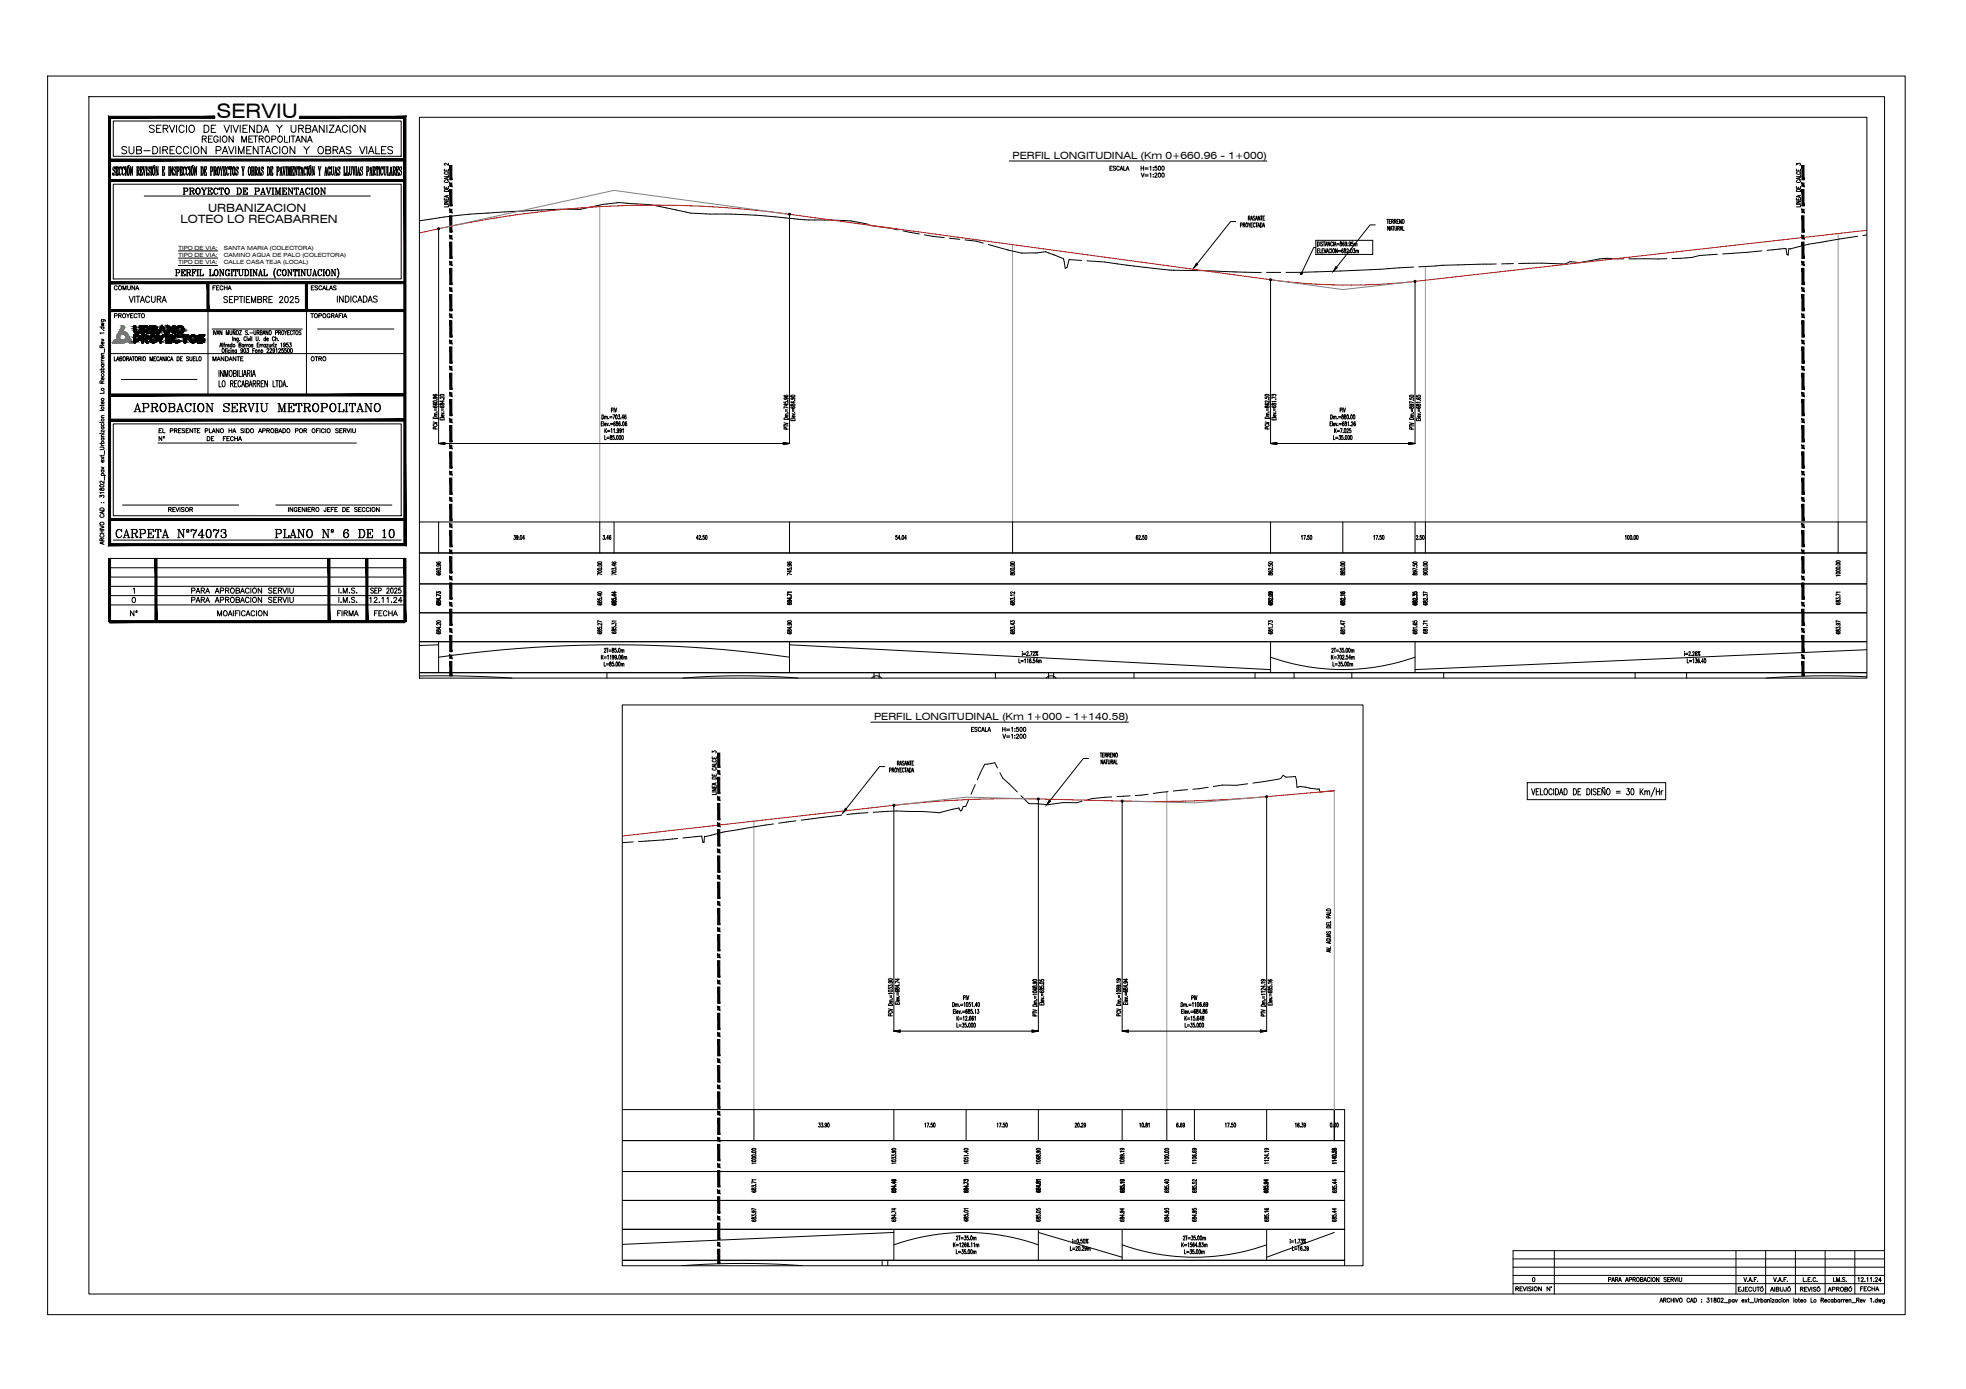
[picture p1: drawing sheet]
<svg xmlns="http://www.w3.org/2000/svg" width="841mm" height="594mm" viewBox="0 0 841 594" stroke-linecap="round" stroke-linejoin="round" font-family="sans-serif">
<defs><g id="words">
<text font-size="8.6" x="92.6" y="50.4">SERVIU</text>
<g font-size="7.1">
<text x="56.4" y="177.4">APROBACION SERVIU METROPOLITANO</text>
<text x="48.7" y="231.1">CARPETA Nº74073 PLANO Nº 6 DE 10</text>
</g>
<g font-size="6.6">
<text x="63.1" y="57.9">SERVICIO DE VIVIENDA Y URBANIZACION</text>
<text x="51.2" y="67">SUB-DIRECCION PAVIMENTACION Y OBRAS VIALES</text>
</g>
<text font-size="6.2" x="85.7" y="62.1">REGION METROPOLITANA</text>
<g font-size="5.7">
<text x="77.6" y="84.3">PROYECTO DE PAVIMENTACION</text>
<text x="54.3" y="130.5">VITACURA</text>
<text x="94.9" y="130.5">SEPTIEMBRE 2025</text>
<text x="81.1" y="255.1">PARA APROBACION SERVIU</text>
</g>
<g font-size="5.3">
<text x="81.1" y="258.9">PARA APROBACION SERVIU</text>
<text x="157.3" y="258.9">12.11.24</text>
<text x="55" y="264.6">Nº</text>
<text x="92.1" y="264.6">MOAIFICACION</text>
<text x="143.6" y="264.6">FIRMA</text>
<text x="159.5" y="264.6">FECHA</text>
<text x="781" y="553.5">APROBÓ</text>
</g>
<g font-size="4.9">
<text x="77.3" y="95.5">LOTEO LO RECABARREN</text>
<text x="89" y="90.6">URBANIZACION</text>
<text x="48" y="125.2">COMUNA</text>
<text x="90.3" y="125.2">FECHA</text>
<text x="132.3" y="125.2">ESCALAS</text>
<text x="48" y="137.2">PROYECTO</text>
<text x="131.9" y="137.2">TOPOGRAFIA</text>
<text x="90.3" y="155.6">MANDANTE</text>
<text x="132.3" y="155.6">OTRO</text>
<text x="67" y="189.8">Nº DE FECHA</text>
<text x="71.3" y="220.1">REVISOR</text>
<text x="795.2" y="553.5">FECHA</text>
</g>
<g font-size="4.3">
<text x="433.2" y="67.8">PERFIL LONGITUDINAL (Km 0+660.96 - 1+000)</text>
<text x="374" y="307.9">PERFIL LONGITUDINAL (Km 1+000 - 1+140.58)</text>
</g>
<g font-size="2.4">
<text x="76.3" y="106.7">TIPO DE VIA:</text>
<text x="95.7" y="106.7">SANTA MARIA (COLECTORA)</text>
<text x="76.3" y="109.8">TIPO DE VIA:</text>
<text x="76.3" y="113">TIPO DE VIA:</text>
<text x="95.7" y="109.8">CAMINO AGUA DE PALO (COLECTORA)</text>
<text x="95.7" y="113">CALLE CASA TEJA (LOCAL)</text>
</g>
</g></defs>
<!-- layer: 04_Pav ext_Cortes -->
<g fill="#000" stroke="#000" stroke-width=".43">
<path d="M192.4 78.3v1.4h.9zM192.4 78.3h.9v1.4z"/>
<path d="M192.4 70.8v6.1h.9zM192.4 70.8h.9v6.1z"/>
<path d="M770.8 78.3v1.4h.9zM770.8 78.3h.9v1.4z"/>
<path d="M770.8 70.8v6.1h.9zM770.8 70.8h.9v6.1z"/>
<path d="M192.4 92.3v7h.9zM192.4 92.3h.9v7z"/>
<path d="M192.4 89.5v1.4h.9zM192.4 89.5h.9v1.4z"/>
<path d="M192.4 81.1v7h.9zM192.4 81.1h.9v7z"/>
<path d="M770.8 92.3v7h.9zM770.8 92.3h.9v7z"/>
<path d="M770.8 89.5v1.4h.9zM770.8 89.5h.9v1.4z"/>
<path d="M770.8 81.1v7h.9zM770.8 81.1h.9v7z"/>
<path d="M192.4 111.9v1.5h.9zM192.4 111.9h.9v1.5z"/>
<path d="M192.4 103.5v7h.9zM192.4 103.5h.9v7z"/>
<path d="M192.4 100.7v1.4h.9zM192.4 100.7h.9v1.4z"/>
<path d="M770.8 111.9v1.5h.9zM770.8 111.9h.9v1.5z"/>
<path d="M770.8 103.5v7h.9zM770.8 103.5h.9v7z"/>
<path d="M770.8 100.7v1.4h.9zM770.8 100.7h.9v1.4z"/>
<path d="M192.4 134.4v1.4h.9zM192.4 134.4h.9v1.4z"/>
<path d="M192.4 126v7h.9zM192.4 126h.9v7z"/>
<path d="M192.4 123.2v1.4h.9zM192.4 123.2h.9v1.4z"/>
<path d="M192.4 114.8v7h.9zM192.4 114.8h.9v7z"/>
<path d="M770.8 134.4v1.4h.9zM770.8 134.4h.9v1.4z"/>
<path d="M770.8 126v7h.9zM770.8 126h.9v7z"/>
<path d="M770.8 123.2v1.4h.9zM770.8 123.2h.9v1.4z"/>
<path d="M770.8 114.8v7h.9zM770.8 114.8h.9v7z"/>
<path d="M192.4 156.8v1.4h.9zM192.4 156.8h.9v1.4z"/>
<path d="M192.4 148.4v7h.9zM192.4 148.4h.9v7z"/>
<path d="M192.4 145.6v1.4h.9zM192.4 145.6h.9v1.4z"/>
<path d="M192.4 137.2v7h.9zM192.4 137.2h.9v7z"/>
<path d="M770.8 156.8v1.4h.9zM770.8 156.8h.9v1.4z"/>
<path d="M770.8 148.4v7h.9zM770.8 148.4h.9v7z"/>
<path d="M770.8 145.6v1.4h.9zM770.8 145.6h.9v1.4z"/>
<path d="M770.8 137.2v7h.9zM770.8 137.2h.9v7z"/>
<path d="M192.4 170.8v7h.9zM192.4 170.8h.9v7z"/>
<path d="M192.4 168v1.4h.9zM192.4 168h.9v1.4z"/>
<path d="M192.4 159.6v7h.9zM192.4 159.6h.9v7z"/>
<path d="M770.8 170.8v7h.9zM770.8 170.8h.9v7z"/>
<path d="M770.8 168v1.4h.9zM770.8 168h.9v1.4z"/>
<path d="M770.8 159.6v7h.9zM770.8 159.6h.9v7z"/>
<path d="M192.4 190.4v1.4h.9zM192.4 190.4h.9v1.4z"/>
<path d="M192.4 182v7h.9zM192.4 182h.9v7z"/>
<path d="M192.4 179.2v1.4h.9zM192.4 179.2h.9v1.4z"/>
<path d="M770.8 190.4v1.4h.9zM770.8 190.4h.9v1.4z"/>
<path d="M770.8 182v7h.9zM770.8 182h.9v7z"/>
<path d="M770.8 179.2v1.4h.9zM770.8 179.2h.9v1.4z"/>
<path d="M192.4 212.9v1.4h.9zM192.4 212.9h.9v1.4z"/>
<path d="M192.4 204.5v7h.9zM192.4 204.5h.9v7z"/>
<path d="M192.4 201.7v1.4h.9zM192.4 201.7h.9v1.4z"/>
<path d="M192.4 193.3v7h.9zM192.4 193.3h.9v7z"/>
<path d="M770.8 212.9v1.4h.9zM770.8 212.9h.9v1.4z"/>
<path d="M770.8 204.5v7h.9zM770.8 204.5h.9v7z"/>
<path d="M770.8 201.7v1.4h.9zM770.8 201.7h.9v1.4z"/>
<path d="M770.8 193.3v7h.9zM770.8 193.3h.9v7z"/>
<path d="M192.4 235.3v1.4h.9zM192.4 235.3h.9v1.4z"/>
<path d="M192.4 226.9v7h.9zM192.4 226.9h.9v7z"/>
<path d="M192.4 224.1v1.4h.9zM192.4 224.1h.9v1.4z"/>
<path d="M192.4 215.7v7h.9zM192.4 215.7h.9v7z"/>
<path d="M770.8 235.3v1.4h.9zM770.8 235.3h.9v1.4z"/>
<path d="M770.8 226.9v7h.9zM770.8 226.9h.9v7z"/>
<path d="M770.8 224.1v1.4h.9zM770.8 224.1h.9v1.4z"/>
<path d="M770.8 215.7v7h.9zM770.8 215.7h.9v7z"/>
<path d="M192.4 257.7v1.4h.9zM192.4 257.7h.9v1.4z"/>
<path d="M192.4 249.3v7h.9zM192.4 249.3h.9v7z"/>
<path d="M192.4 246.5v1.4h.9zM192.4 246.5h.9v1.4z"/>
<path d="M192.4 238.1v7h.9zM192.4 238.1h.9v7z"/>
<path d="M770.8 257.7v1.4h.9zM770.8 257.7h.9v1.4z"/>
<path d="M770.8 249.3v7h.9zM770.8 249.3h.9v7z"/>
<path d="M770.8 246.5v1.4h.9zM770.8 246.5h.9v1.4z"/>
<path d="M770.8 238.1v7h.9zM770.8 238.1h.9v7z"/>
<path d="M192.4 271.7v7.1h.9zM192.4 271.7h.9v7.1z"/>
<path d="M192.4 269v1.3h.9zM192.4 269h.9v1.3z"/>
<path d="M192.4 260.5v7.1h.9zM192.4 260.5h.9v7.1z"/>
<path d="M770.8 271.7v7.1h.9zM770.8 271.7h.9v7.1z"/>
<path d="M770.8 269v1.3h.9zM770.8 269h.9v1.3z"/>
<path d="M770.8 260.5v7.1h.9zM770.8 260.5h.9v7.1z"/>
<path d="M192.4 283v6.1h.9zM192.4 283h.9v6.1z"/>
<path d="M192.4 280.2v1.4h.9zM192.4 280.2h.9v1.4z"/>
<path d="M770.8 283v6.1h.9zM770.8 283h.9v6.1z"/>
<path d="M770.8 280.2v1.4h.9zM770.8 280.2h.9v1.4z"/>
<path d="M307 332.4v7h.9zM307 332.4h.9v7z"/>
<path d="M307 329.6v1.4h.9zM307 329.6h.9v1.4z"/>
<path d="M307 322.1v6.1h.9zM307 322.1h.9v6.1z"/>
<path d="M307 352.1v1.4h.9zM307 352.1h.9v1.4z"/>
<path d="M307 343.6v7.1h.9zM307 343.6h.9v7.1z"/>
<path d="M307 340.9v1.4h.9zM307 340.9h.9v1.4z"/>
<path d="M307 374.5v1.4h.9zM307 374.5h.9v1.4z"/>
<path d="M307 366.1v7h.9zM307 366.1h.9v7z"/>
<path d="M307 363.3v1.4h.9zM307 363.3h.9v1.4z"/>
<path d="M307 354.9v7h.9zM307 354.9h.9v7z"/>
<path d="M307 396.9v1.4h.9zM307 396.9h.9v1.4z"/>
<path d="M307 388.5v7h.9zM307 388.5h.9v7z"/>
<path d="M307 385.7v1.4h.9zM307 385.7h.9v1.4z"/>
<path d="M307 377.3v7h.9zM307 377.3h.9v7z"/>
<path d="M307 410.9v7h.9zM307 410.9h.9v7z"/>
<path d="M307 408.1v1.4h.9zM307 408.1h.9v1.4z"/>
<path d="M307 399.7v7h.9zM307 399.7h.9v7z"/>
<path d="M307 430.6v1.4h.9zM307 430.6h.9v1.4z"/>
<path d="M307 422.2v7h.9zM307 422.2h.9v7z"/>
<path d="M307 419.3v1.5h.9zM307 419.3h.9v1.5z"/>
<path d="M307 453v1.4h.9zM307 453h.9v1.4z"/>
<path d="M307 444.6v7h.9zM307 444.6h.9v7z"/>
<path d="M307 441.8v1.4h.9zM307 441.8h.9v1.4z"/>
<path d="M307 433.4v7h.9zM307 433.4h.9v7z"/>
<path d="M307 475.4v1.4h.9zM307 475.4h.9v1.4z"/>
<path d="M307 467v7h.9zM307 467h.9v7z"/>
<path d="M307 464.2v1.4h.9zM307 464.2h.9v1.4z"/>
<path d="M307 455.8v7h.9zM307 455.8h.9v7z"/>
<path d="M307 497.8v1.4h.9zM307 497.8h.9v1.4z"/>
<path d="M307 489.4v7.1h.9zM307 489.4h.9v7.1z"/>
<path d="M307 486.6v1.4h.9zM307 486.6h.9v1.4z"/>
<path d="M307 478.2v7h.9zM307 478.2h.9v7z"/>
<path d="M307 511.9v7h.9zM307 511.9h.9v7z"/>
<path d="M307 509.1v1.4h.9zM307 509.1h.9v1.4z"/>
<path d="M307 500.7v7h.9zM307 500.7h.9v7z"/>
<path d="M307 531.5v1.4h.9zM307 531.5h.9v1.4z"/>
<path d="M307 523.1v7h.9zM307 523.1h.9v7z"/>
<path d="M307 520.3v1.4h.9zM307 520.3h.9v1.4z"/>
<path d="M307 534.3v6.1h.9zM307 534.3h.9v6.1z"/>
</g>
<!-- layer: C-ROAD-PROF -->
<path d="M256.6 87.7v135.6M786.3 99.9v123.4M433.2 104.6v118.7M609.8 114v109.3M499.1 338.6v136M570.8 338.6v136M322.5 351.2v123.4" fill="none" stroke="#989898" stroke-width=".43"/>
<g fill="none" stroke="#000" stroke-width=".43">
<path d="M188.1 93.1l-8.7 1.4M188.1 93.1h.1M188.1 93.1a568 568 0 0 1 60-3.5l3.6-.8a68.6 68.6 0 0 1 13.1-2.2l7.5 .6a96.1 96.1 0 0 1 21.2 3.5 137.4 137.4 0 0 0 21.1 .9l12.7 .8a183.6 183.6 0 0 0 29.7 1.8 55 55 0 0 1 16.9 2.5l10.2 1.6M386.3 98.7l7 1.4M395.5 100.5l8.4 1.1M406.1 101.9l4.5 .5M412.8 102.6l4.8 .5 3 .9M422.8 104.6l8.3 2.3a29.6 29.6 0 0 0 16.1 .8l7.7 2.9 .8 4.1 .7-.3 1-3.4 5.3 .4M465 111.6a136.6 136.6 0 0 1 20.1 2.2l15.3 1.7 39.1 1M541.8 116.5h6.1M604.7 114.2l-31.4 1.7-23.2 .6M640.1 112.9l-23.5 .6-9.7 .6"/>
<path d="M647.4 112.7l-5.1 .2M694.5 110.7h-2.7a28.5 28.5 0 0 0-10.5 .6l-5.5 1-4.2-.4-1.9 1-10.2-.3-9.8 .1M713 110.6l-16.2 .1M734.7 108.8l-7.7 .5a44.8 44.8 0 0 1-11.8 1.3M753.7 107.3l-16.8 1.3M794.7 101.1l-13.4 2.1a89.7 89.7 0 0 0-15.5 3.3l-.6-.2-.3 2.8-.5-.3-.4-2.5-8.1 .8M798.6 100.5l-1.7 .2M179.4 236.5h619.2M179.4 223.3h619.2M187.6 223.3v13.2M256.6 223.3v13.2M262.7 223.3v13.2"/>
<path d="M337.7 223.3v13.2M433.2 223.3v13.2M543.5 223.3v13.2M574.4 223.3v13.2M605.3 223.3v13.2M609.8 223.3v13.2M786.3 223.3v13.2M179.4 249.7h619.2M179.4 262.1h619.2M179.4 274.5h619.2M187.6 274.5v13.2M187.6 275.8l-8.2 .3"/>
<path d="M337.7 274.5v13.2M337.7 275.8l205.8 10.6M543.5 274.5v13.2M605.3 274.5v13.2M798.6 277.9l-193.3 8.5M179.4 289.1l21.8 .1 17.8 .8M179.4 287.7h619.2M187.6 281.1a535 535 0 0 1 150.1 0M259.6 287.7v2.3M292.1 290a312.7 312.7 0 0 1 49.3 0M372.9 290a2.74 2.74 0 0 1 4.2 0M373.9 287.7v2.3"/>
<path d="M376.1 287.7v2.3M425.8 287.7v2.3M447.6 290a2.74 2.74 0 0 1 4.2 0M448.6 287.7v2.3M450.8 287.7v2.3M485.1 287.7v2.3M536.9 287.7v2.3M543.5 281.1a92.8 92.8 0 0 0 61.8 0M553.6 287.7v2.3M578.3 287.7v2.3M617.6 287.7v2.3M699.5 287.7v2.3"/>
<path d="M721.5 287.7v2.3M798.6 289.5a339.7 339.7 0 0 0-43.1 .5M417.2 335.6l-1.8 4.1M426.7 328.5l-1.1-2.3-4.4 .7-3.1 6.6M427.7 330.5l1.2 2.2 6.3 6M491.1 339.7l-5.4 .5M499.6 338.6l-6.2 .8M508 337.7l-6.1 .6M516.8 336.7l-6.5 .9M533.7 335.2l-4.8 .7-5.9-.1-4 .6M535.9 334.9l12-1.9 1-1.4 1.2 .8 4.1-.3 .6 4.6 1.2-.3 8.4 1.1 .2 1.3 6.2-.6M289.9 358.6l-16.8 1.3"/>
<path d="M330.9 352.4l-13.4 2.1a89.4 89.4 0 0 0-15.6 3.3l-.5-.1-.3 2.8-.5-.3-.4-2.6-8.1 .8M340.5 351.1l-7.4 1M360.1 348.6l-17.3 2.2M371.3 347.6l-9 .8M414.5 341.8l-1.4 3.2-1-.1-.6 1.5-.6 .4-.7-1.2-8.5 2-7.3-.5-10.9-.3-10 .6M436.7 340.3l3.4 3.4 8.2 .5 6.4-.9h5.8l2.3-.6M475.6 340.8l-8.3 .8-2.3 .5M483.4 340.4l-5.6 .3M270.9 360.1l-4.7 .3M266.2 474.6h309v13.2h-309h309v13.3h-309h309v12.3h-309h309v12.4h-309h309v13.2h-309h309v2.3M322.5 474.6v13.2M382.4 474.6v13.2"/>
<path d="M413.3 474.6v13.2M444.2 474.6v13.2M480 474.6v13.2M499.1 474.6v13.2M510.9 474.6v13.2M541.9 474.6v13.2M570.8 474.6v13.2M377.4 539v2.3M379.8 539v2.3M382.4 532.4a92.9 92.9 0 0 1 61.8 0M382.4 525.8v13.2M382.4 527.1l-116.2 5.1"/>
<path d="M444.2 525.8v13.2M444.2 527.1l35.8 10.6M480 532.4a92.5 92.5 0 0 0 61.9 0M480 525.8v13.2M541.9 525.8v13.2M570.8 527.1l-28.9 10.6M291.7 541.3a342.9 342.9 0 0 1 51.7 0"/>
</g>
<!-- layer: C-CARR-OBRA-PATR -->
<g fill="none" stroke="#000" stroke-width=".43">
<path d="M562.9 105.8h-.9l-5.1 10.8M562.9 102.8h24.3v6h-24.3zM563.6 103.4a.9 .9 0 0 1 .8 .9 .9 .9 0 0 1-.8 .9zM563.6 107.2h.4M564.3 106.4h-.7v1.8h.7M564.6 106.4v1.8h.7M564.7 103.4v1.8M565.5 107.2h.5M565.9 103.7a.41 .41 0 0 0-.7-.2 .41 .41 0 0 0 .1 .7l.6 .8-.3 .2-.5-.2M566.1 103.4h.8M566.2 106.4h-.7v1.8h.7M566.4 106.4l.5 1.8 .4-1.8"/>
<path d="M566.4 103.4v1.8M567 105.2l.4-1.8 .4 1.8M567.1 104.6h.6M567.4 108.2l.4-1.8 .5 1.8M567.5 107.6h.6M568.9 103.4v1.8l-.8-1.8v1.8M569.3 106.8l-.3-.4a.88 .88 0 0 0-.6 .9 .88 .88 0 0 0 .7 .8l.2-.4M569.7 106.4v1.8M570.1 103.9l-.3-.5a.88 .88 0 0 0-.6 .9 .88 .88 0 0 0 .7 .8l.2-.3M570.3 106.5l.1-.1a.88 .88 0 0 1 .6 .9 .88 .88 0 0 1-.7 .8zM570.4 103.4v1.8M570.7 105.2l.5-1.8 .4 1.8"/>
<path d="M570.9 104.6h.5M571.9 104.2h1M571.9 104.7h1M572.1 106.4v1.8l-.8-1.8v1.8M572.5 107.2h1M572.5 107.7h1M573.3 103.5v.5a.56 .56 0 0 1 .8 .6 .56 .56 0 0 1-.8 .5v-.6a.52 .52 0 0 0 .6-.4 .52 .52 0 0 0-.4-.7zM574.6 106.6v-.1a.88 .88 0 0 0-.8 .7 .88 .88 0 0 0 .5 1 .52 .52 0 0 0 .4-.6 .52 .52 0 0 0-.6-.4l-.2 .4M575 103.7l-.2-.3a.92 .92 0 0 0-.5 .9 .92 .92 0 0 0 .6 .8 .51 .51 0 0 0 .2-.6 .51 .51 0 0 0-.5-.3l-.2 .4M575.1 106.5v.5a.56 .56 0 0 1 .7 .5 .56 .56 0 0 1-.8 .5v-.6a.52 .52 0 0 0 .6-.4 .52 .52 0 0 0-.3-.6zM576.1 104l-.1 .5a.47 .47 0 0 1-.6-.5 .47 .47 0 0 1 .6-.5 .89 .89 0 0 1 .3 1 .89 .89 0 0 1-.8 .6v-.1M576.1 106.8l.1-.2a.38 .38 0 0 1 .5-.1 .38 .38 0 0 1 0 .6l-.6 1.1h.7"/>
<path d="M576.6 105.1h.1M577.3 108h.1M577.8 104l-.2 .5a.47 .47 0 0 1-.5-.5 .47 .47 0 0 1 .5-.5 .89 .89 0 0 1 .3 1 .89 .89 0 0 1-.7 .6l-.1-.1M577.9 106.5a.88 .88 0 0 1 .8 .7 .88 .88 0 0 1-.5 1l-.4-.4zM578.8 103.4h-.5v.7a.5 .5 0 0 1 .6 .5 .5 .5 0 0 1-.7 .5v-.2M578.9 106.4h.6l-.3 .7a.5 .5 0 0 1 .4 .6 .5 .5 0 0 1-.7 .3l-.1-.2M579.3 104.4l.5-.3 .1 1.1M579.3 104v1.2M579.9 104.4l.6-.3v1.1M580 107.3l.5-.2 .1 1.1M580 107v1.2M580.6 107.3l.5-.2 .1 1.1"/>
<path d="M437.3 278.8h.1M437.4 279.3v1.1M437.8 279.4h1M437.8 279.9h1M439.2 279.1l.1-.3a.37 .37 0 0 1 .5 0 .37 .37 0 0 1 0 .5l-.6 1.1h.7M440.8 278.7h.8l-.6 1.7M441.9 279.1l.1-.3a.37 .37 0 0 1 .5 0 .37 .37 0 0 1 0 .5l-.6 1.1h.7M443.3 278.7l-.2 .5 .1-.5h.8l-1 1.7M435.8 281.8v1.7h.7M436.8 282.5h1M436.8 283h1M438.3 282.1l.3-.3v1.7"/>
<path d="M439.4 282.1l.3-.3v1.7M440.4 280.3h.1M441 282v-.2a.88 .88 0 0 0-.8 .7 .88 .88 0 0 0 .3 .9 .47 .47 0 0 0 .6-.4 .47 .47 0 0 0-.6-.5l-.1 .4M441.5 283.3h.1M442.6 281.8h-.5v.6a.5 .5 0 0 1 .6 .5 .5 .5 0 0 1-.7 .4v-.1M443.9 282.9h-.8l.5-1.1v1.7M444.2 282.7l.6-.3v1.1M444.2 282.3v1.2M444.8 282.7l.6-.3v1.1M457.9 533.1v1.7h.6M458.8 533.8h1M458.8 534.3h1"/>
<path d="M458.8 530.1h.1M458.8 530.7v1.1M459.3 530.7h1M459.3 531.2h1M460.2 533.5l.1-.2a.37 .37 0 0 1 .5-.1 .37 .37 0 0 1 0 .5l-.6 1.1h.7M460.8 530.1l.2-.1a1.11 1.11 0 0 1 0 1.8l-.4-.8zM461.4 533.2a.82 .82 0 0 1 .6 .8 .82 .82 0 0 1-.6 .8zM461.8 531.6h.1M462.5 534.7h.1M462.9 530h-.5v.7a.51 .51 0 0 1 .7 .5 .51 .51 0 0 1-.8 .4v-.2M463 533.5v-.2a.36 .36 0 0 1 .6-.1 .36 .36 0 0 1 0 .5l-.7 1.1h.8M463.5 530.1l.2-.1a1.08 1.08 0 0 1 0 1.8l-.3-.8z"/>
<path d="M464.7 533.7l-.1 .4a.46 .46 0 0 1-.6-.5 .46 .46 0 0 1 .6-.4 .88 .88 0 0 1 .3 .9 .88 .88 0 0 1-.8 .7v-.2M464.7 530l-.1 .6v-.6h.9l-1 1.8M465.1 534l.6-.3 .1 1.1M465.1 533.7v1.1M465.8 534l.5-.3 .1 1.1"/>
<circle cx="556.7" cy="117" r=".22"/>
<circle cx="556.7" cy="117" r=".43"/>
<circle cx="443.8" cy="280.1" r=".27"/>
<circle cx="465.3" cy="531.4" r=".27"/>
</g>
<!-- layer: C-ROAD-PROF -->
<path d="M798.6 98.5l-193.3 21.9a248.9 248.9 0 0 1-61.8-.8l-205.8-27.9a430.8 430.8 0 0 0-158.3 7.9M570.8 338.2l-36.7 3.1a567.6 567.6 0 0 1-54.1 1.3l-35.8-.9a453 453 0 0 0-61.8 2.7l-116.2 13.2" fill="none" stroke="#f00" stroke-width=".43"/>
<path d="M337.7 91.7l-75-10.3-75.1 16.4M543.5 119.6l30.9 4.3 30.9-3.5M444.2 341.7l-30.9-.8-30.9 3.5M541.9 340.7l-31 2.7-30.9-.8" fill="none" stroke="#808080" stroke-width=".43"/>
<!-- layer: C-ROAD-PROF-TEXT -->
<g fill="none" stroke="#000" stroke-width=".43">
<path d="M187.6 97.8v91.9M337.7 91.7v98M528.6 94.8h-2.2l-14.3 18.1M530.6 96.3l.7-.1v-.8l-.7-.1v1.8M531.8 96.2l.6-.1v-.7l-.6-.1v1.8M532.2 96.2l.3 .9M533.1 95.4l.1-.1a.88 .88 0 0 1 .6 .9 .88 .88 0 0 1-.7 .8zM534 95.3l.4 .9v.9M534 93.2h.7v-.7l-.7-.1v1.8M534.4 93.2l.4 1M534.8 95.3l-.4 .9M535 94.2l.4-1.8 .5 1.8"/>
<path d="M535.1 96.2h.4M535.2 93.6h.5M535.8 95.3h-.7v1.8h.7M536.9 92.7a.4 .4 0 0 0-.7-.2 .4 .4 0 0 0 .1 .7l.6 .7-.3 .3-.5-.3M536.9 95.8l-.3-.5a.88 .88 0 0 0-.5 .9 .88 .88 0 0 0 .7 .8l.1-.3M537.1 94.2l.4-1.8 .5 1.8M537.1 95.3h.8M537.3 93.6h.5M537.5 95.3v1.8M538 97.1l.4-1.8 .5 1.8M538.2 96.5h.5M539 92.4v1.8l-.8-1.8v1.8"/>
<path d="M539.2 95.3a.9 .9 0 0 1 .8 .9 .9 .9 0 0 1-.8 .9zM539.3 92.4h.7M539.7 92.4v1.8M540.1 97.1l.5-1.8 .4 1.8M540.3 93.2h.5M540.3 96.5h.6M541 92.4h-.7v1.8h.7M588.3 96.2h-2.2l-14.4 18.1M593.3 93.8h.7M593.6 93.8v1.8M594.3 94.7h.4M594.4 96.8v1.7l-.8-1.7v1.7"/>
<path d="M594.7 98.5l.4-1.7 .5 1.7M594.8 98h.6M595 93.8h-.7v1.8h.7M595.3 94.7l.7-.1v-.7l-.7-.1v1.8M595.7 96.8h.7M595.7 94.7l.4 .9M596 96.8v1.7M596.5 94.7l.6-.1v-.7l-.6-.1v1.8M596.7 96.8v1.3l.3 .4 .4-.2 .1-1.5M596.9 94.7l.3 .9M597.6 94.7h.5M597.9 97.6l.7-.1v-.6l-.7-.1v1.7"/>
<path d="M598.3 97.6l.4 .9M598.3 93.8h-.7v1.8h.7M598.9 98.5l.4-1.7 .5 1.7M599 98h.6M599.4 93.8v1.8l-.7-1.8v1.8M600 93.9l.1-.1a.87 .87 0 0 1 .6 .9 .87 .87 0 0 1-.7 .8l-.2-.6zM600 96.8v1.7h.7M543.5 119.6v70.1M605.3 120.4v69.3M185.4 178.5a1.01 1.01 0 0 1 1.6 .5h-1.7zM185.4 171.5h1.6a.87 .87 0 0 1-.8 .8 .87 .87 0 0 1-.9-.5zM185.5 173.6l-.1 .1a.88 .88 0 0 0 .6 .8 .88 .88 0 0 0 1-.4 .42 .42 0 0 0-.5-.5 .42 .42 0 0 0-.3 .6l.3 .1"/>
<path d="M185.5 172.5l-.1 .1a.87 .87 0 0 0 .7 .8 .87 .87 0 0 0 .9-.5 .45 .45 0 0 0-.5-.4 .45 .45 0 0 0-.3 .6l.3 .1M185.5 168.7l-.2 .2a.9 .9 0 0 0 .9 .5 .9 .9 0 0 0 .8-.6 .5 .5 0 0 0-.7-.2 .5 .5 0 0 0-.3 .6l.5 .2M185.9 169.8l.4 .2a.47 .47 0 0 1-.5 .5 .47 .47 0 0 1-.4-.5l1.3-.2 .3 .3-.2 .4M185.9 177.9h1.1M186 174.7v1M186.5 174.7v1M186.9 176.2h.1M186.9 170.9h.1M187 177.3h-1l.2 .6M187 176.7h-1l.2 .6M188.2 178.9v.7h1.8v-.7M188.2 178.5h1.8"/>
<path d="M188.3 172.6l-.1 .4a.6 .6 0 0 0 .7 .1 .6 .6 0 0 0 .3-.6l.7 .1a.57 .57 0 0 1-.5 .7 .57 .57 0 0 1-.6-.7zM188.3 168.8l1.4-.1 .3 .3a1.08 1.08 0 0 1-1.8 0zM188.5 173.6l-.2 .1a.88 .88 0 0 0 .6 .8 .88 .88 0 0 0 1-.4l.1-.1a.51 .51 0 0 0-.6-.4 .51 .51 0 0 0-.4 .5l.4 .2M188.8 176.6l1.2 .3-1.2 .3M189 174.7v1M189.1 179.1v.5M189.4 171.3v.9l-1.2-.6h1.8M189.5 174.7v1M189.7 177.5l.2 .1a.47 .47 0 0 1-.5 .6 .47 .47 0 0 1-.4-.6l.3-.1v.7M189.8 176.2h.1M189.8 170.9h.1M190 169.7v.8l-1.1-.7a.38 .38 0 0 0-.7 .1 .38 .38 0 0 0 .4 .6"/>
<path d="M257.5 177.4a.9 .9 0 0 1 .8 .9 .9 .9 0 0 1-.8 .9zM258.6 178.4l.6-.3v1.1M258.6 178v1.2M259.2 178.4l.6-.3v1.1M260.3 179h.1M260.8 178.2h1M260.8 178.7h1M261.5 175.4l.7-.1v-.7l-.7-.1v1.8M262.2 177.4h.8l-.6 1.8M262.7 174.5v1.8M263 174.5l.4 1.8 .4-1.8M263.4 177.5l.2-.1a1.13 1.13 0 0 1 0 1.8l-.3-.8z"/>
<path d="M264.5 177.4h.6l-.3 .7a.5 .5 0 0 1 .3 .6 .5 .5 0 0 1-.7 .3v-.1M265.6 179h.1M266.8 178.6h-.8l.6-1.2v1.8M267.8 177.7l-.2-.3a.93 .93 0 0 0-.5 .9 .93 .93 0 0 0 .6 .8 .51 .51 0 0 0 .2-.6 .51 .51 0 0 0-.6-.3l-.1 .4M335.4 171.8v.6h.6a.5 .5 0 0 1 .5-.7 .5 .5 0 0 1 .5 .7l-.2 .1M335.5 178.8a1.01 1.01 0 0 1 1.6 .6h-1.7zM335.6 169l-.2 .3a.92 .92 0 0 0 .9 .5 .92 .92 0 0 0 .8-.7 .51 .51 0 0 0-.7-.1 .51 .51 0 0 0-.3 .5l.5 .2M336 170.1l.4 .2a.47 .47 0 0 1-.5 .5 .47 .47 0 0 1-.4-.5l1.3-.1 .3 .3-.2 .3M336 178.2h1.1M336.1 175.1v1M336.6 172.8v.8l-1.2-.6h1.7M336.6 175.1v1"/>
<path d="M337 176.5h.1M337 171.3h.1M337.1 177.6l-1.1 .1 .3 .5M337.1 177l-1.1 .1 .3 .5M337.1 174.5l-1.7-.6v.8M338.3 179.2v.7h1.8v-.7M338.3 178.9h1.8M338.4 172.9l-.1 .4a.6 .6 0 0 0 .7 .1 .6 .6 0 0 0 .3-.5h.7a.57 .57 0 0 1-.5 .8 .57 .57 0 0 1-.6-.8zM338.4 169.1h1.6a.88 .88 0 0 1-.7 .8 .88 .88 0 0 1-1-.5zM338.6 174h-.2a.88 .88 0 0 0 .7 .8 .88 .88 0 0 0 1-.5 .52 .52 0 0 0-.6-.4 .52 .52 0 0 0-.4 .6l.4 .1M338.9 176.9l1.2 .4-1.2 .3M338.9 170.1l.4 .2a.47 .47 0 0 1-.4 .5 .47 .47 0 0 1-.5-.5l1.4-.1 .3 .3-.3 .3"/>
<path d="M339.1 175.1v1M339.2 179.5v.4M339.5 171.7v.8l-1.2-.6h1.8M339.6 175.1v1M339.8 177.8l.2 .2a.48 .48 0 0 1-.5 .5 .48 .48 0 0 1-.4-.6l.3-.1v.7M339.9 176.5h.1M339.9 171.3h.1M541.2 169.8v.6l.7 .1a.45 .45 0 0 1 .1-.7 .45 .45 0 0 1 .6 .1 .45 .45 0 0 1 0 .6M541.3 178.5l.1-.1a.94 .94 0 0 1 1.5 .6h-1.7zM541.3 173.7l-.1 .4a.57 .57 0 0 0 .6 .1 .57 .57 0 0 0 .4-.6l.7 .2a.59 .59 0 0 1-.6 .5 .59 .59 0 0 1-.5-.6zM541.3 168.8h1.5a.87 .87 0 0 1-.7 .8 .87 .87 0 0 1-.9-.5zM541.4 172.5l-.1 .1a.87 .87 0 0 0 .7 .8 .87 .87 0 0 0 .9-.5 .51 .51 0 0 0-.5-.4 .51 .51 0 0 0-.5 .5l.4 .2"/>
<path d="M541.8 177.9h1.1M541.9 174.7v1M542.4 174.7v1M542.8 176.2h.1M542.8 170.9h.1M542.9 177.3h-1l.2 .6M542.9 176.7h-1l.2 .6M542.9 171.4v.8l-1-.7a.36 .36 0 0 0-.6 .1 .36 .36 0 0 0 .2 .5h.1M544.1 178.9v.7h1.8v-.7M544.1 169.3v-.6l.7 .3a.49 .49 0 0 1 .6-.3 .49 .49 0 0 1 .3 .7h-.2M544.1 178.5h1.8M544.2 172.6l-.1 .4a.6 .6 0 0 0 .7 .1 .6 .6 0 0 0 .3-.6l.7 .1a.57 .57 0 0 1-.6 .7 .57 .57 0 0 1-.5-.7z"/>
<path d="M544.4 173.6l-.2 .1a.87 .87 0 0 0 .7 .8 .87 .87 0 0 0 1-.5 .51 .51 0 0 0-.6-.4 .51 .51 0 0 0-.4 .5l.4 .2M544.7 176.6l1.2 .3-1.2 .3M544.9 174.7v1M545 179.1v.5M545.4 174.7v1M545.6 177.5l.2 .1a.47 .47 0 0 1-.5 .6 .47 .47 0 0 1-.4-.6l.3-.1v.7M545.7 176.2h.1M545.7 170.9h.1M545.9 171.7h-1.8l.4 .3M545.9 170.3l-1.8-.6v.8M569.2 177.4a.9 .9 0 0 1 .8 .9 .9 .9 0 0 1-.8 .9zM570.4 178.4l.5-.3 .1 1.1"/>
<path d="M570.4 178v1.2M571 178.4l.5-.3 .1 1.1M572.1 179h.1M572.6 178.2h1M572.6 178.7h1M573.3 175.4l.6-.1v-.7l-.6-.1v1.8M574 177.5v.5a.56 .56 0 0 1 .8 .6 .56 .56 0 0 1-.8 .4v-.6a.52 .52 0 0 0 .6-.4 .52 .52 0 0 0-.4-.6zM574.4 174.5v1.8M574.7 174.5l.4 1.8 .5-1.8M575.1 177.5v.5a.56 .56 0 0 1 .8 .6 .56 .56 0 0 1-.8 .4v-.6a.52 .52 0 0 0 .6-.4 .52 .52 0 0 0-.4-.6zM576.3 177.5l.2-.1a1.13 1.13 0 0 1 0 1.8l-.4-.8zM577.3 179h.1"/>
<path d="M577.9 177.5a.88 .88 0 0 1 .8 .7 .88 .88 0 0 1-.5 1l-.4-.3zM579 177.5l.2-.1a1.13 1.13 0 0 1 0 1.8l-.3-.8zM603 170.2v.5l.7 .1a.45 .45 0 0 1 .1-.6 .45 .45 0 0 1 .6 0 .45 .45 0 0 1 0 .6M603.1 178.8a1 1 0 0 1 1.6 .6h-1.7zM603.1 174l-.1 .4a.57 .57 0 0 0 .6 .1 .57 .57 0 0 0 .4-.5l.7 .2a.59 .59 0 0 1-.6 .5 .59 .59 0 0 1-.5-.7zM603.1 169.1h1.6a.87 .87 0 0 1-.8 .8 .87 .87 0 0 1-.9-.5zM603.6 172.9l.5 .3a.51 .51 0 0 1-.6 .4 .51 .51 0 0 1-.4-.6 .88 .88 0 0 1 .9-.3 .88 .88 0 0 1 .7 .8h-.2M603.6 178.2h1.1M603.7 175.1v1M604.2 175.1v1M604.6 176.5h.1M604.6 171.3h.1"/>
<path d="M604.7 177.6l-1 .1 .2 .5M604.7 177l-1 .1 .2 .5M604.7 172.3l-1.7-.6v.8M605.9 179.2v.7h1.8v-.7M605.9 169.1v.6h.7a.5 .5 0 0 1 .5-.7 .5 .5 0 0 1 .4 .7l-.2 .1M605.9 178.9h1.8M606 172.9l-.1 .4a.6 .6 0 0 0 .7 .1 .6 .6 0 0 0 .3-.5h.7a.57 .57 0 0 1-.5 .8 .57 .57 0 0 1-.6-.8zM606.2 174h-.2a.87 .87 0 0 0 .7 .8 .87 .87 0 0 0 1-.5 .51 .51 0 0 0-.6-.4 .51 .51 0 0 0-.4 .6l.4 .1M606.2 170.1l-.2 .1a.87 .87 0 0 0 .7 .8 .87 .87 0 0 0 1-.5 .51 .51 0 0 0-.6-.4 .51 .51 0 0 0-.4 .5l.4 .2M606.5 176.9l1.2 .4-1.2 .3M606.7 175.1v1M606.8 179.5v.4"/>
<path d="M607.2 175.1v1M607.4 177.8l.2 .2a.47 .47 0 0 1-.5 .5 .47 .47 0 0 1-.4-.6l.3-.1v.7M607.5 176.5h.1M607.5 171.3h.1M607.7 172h-1.8l.4 .3M185.3 180.5l1.7 .4-1.7 .4M185.7 181.6l-.4 .2a.87 .87 0 0 0 .9 .6 .87 .87 0 0 0 .8-.7l-.4-.1M186.2 183.5l-.1-.7h-.7l-.1 .7h1.7M187.6 189.7h150.1M187.6 189.7l2.7-.4v.8zM257.2 181.2h.4M257.9 180.4h-.7v1.7h.7"/>
<path d="M258.3 180.4v1.7M258.6 181.5h.7l-.1-.5a.51 .51 0 0 0-.6 .6 .51 .51 0 0 0 .6 .5l.1-.2M258.7 186.3v1.7h.6M258.7 183.3v1.8M259 184.1l.5 1M259.5 183.3l-.8 1.2M259.6 181l.3 1.1 .3-1.1M259.6 187h1M259.6 187.5h1M259.9 184.1h1M259.9 184.6h1M260.6 182h.1"/>
<path d="M261.1 186.3v.5a.56 .56 0 0 1 .8 .6 .56 .56 0 0 1-.9 .5v-.6a.52 .52 0 0 0 .6-.4 .52 .52 0 0 0-.3-.6zM261.1 181.1h1M261.1 181.6h1M261.4 183.6l.3-.3v1.8M262.5 183.6l.3-.3v1.8M262.7 186.3h-.5v.6a.48 .48 0 0 1 .7 .5 .48 .48 0 0 1-.8 .3M263.2 180.6l-.1-.1a.88 .88 0 0 0-.8 .7 .88 .88 0 0 0 .6 .9 .52 .52 0 0 0 .3-.5 .52 .52 0 0 0-.5-.5l-.2 .5M263.3 187.9h.1M263.6 184.9h.1M263.7 180.5v.5a.56 .56 0 0 1 .7 .5 .56 .56 0 0 1-.8 .5v-.6a.52 .52 0 0 0 .6-.4 .52 .52 0 0 0-.4-.6zM263.9 186.3h.1a1.1 1.1 0 0 1 0 1.7l-.3-.7zM264.7 183.9l-.2 .4a.47 .47 0 0 1-.5-.4 .47 .47 0 0 1 .5-.5l.2 1.3-.3 .4-.4-.3"/>
<path d="M265 186.3a.88 .88 0 0 1 .8 .8 .88 .88 0 0 1-.6 .9l-.3-.3zM265.4 180.6l-.1-.1a.88 .88 0 0 0-.8 .7 .88 .88 0 0 0 .5 .9 .52 .52 0 0 0 .4-.5 .52 .52 0 0 0-.5-.5l-.2 .5M265.8 183.9l-.2 .4a.47 .47 0 0 1-.5-.4 .47 .47 0 0 1 .5-.5l.2 1.3-.3 .4-.4-.3M265.9 182h.1M266.1 186.3h.1a1.13 1.13 0 0 1 0 1.7l-.3-.7zM266.3 183.6l.3-.3v1.8M266.5 180.5l.1-.1a1.13 1.13 0 0 1 0 1.7l-.3-.7zM268.1 180.6l-.2-.2a.93 .93 0 0 0-.5 .8 .93 .93 0 0 0 .6 .9 .51 .51 0 0 0 .2-.7 .51 .51 0 0 0-.6-.3l-.2 .5M335.1 189.3l2.6 .4-2.6 .4zM335.4 180.8l1.7 .4-1.7 .5M335.4 182.2h1.7M335.4 181.8v.7"/>
<path d="M336.3 183.5l-.1-.6h-.7l-.1 .6h1.7M541.2 180.5l1.7 .4-1.7 .4M541.6 181.6l-.4 .2a.87 .87 0 0 0 .9 .6 .87 .87 0 0 0 .7-.7l-.3-.1M542.1 183.5l-.1-.7h-.7l-.1 .7h1.7M543.5 189.7h61.8M543.5 189.7l2.7-.4v.8zM569 181.2h.4M569.7 180.4h-.7v1.7h.7M570 180.4v1.7M570.4 181.5h.6l-.1-.5a.51 .51 0 0 0-.5 .6 .51 .51 0 0 0 .5 .5l.1-.2M570.4 186.3v1.7h.7M570.9 183.3v1.8"/>
<path d="M571.1 184.1l.5 1M571.3 181l.3 1.1 .4-1.1M571.4 187h1M571.4 187.5h1M571.6 183.3l-.7 1.2M572 184.1h1M572 184.6h1M572.4 182h.1M572.8 186.3h.7l-.4 .6a.5 .5 0 0 1 .4 .7 .5 .5 0 0 1-.7 .3l-.1-.2M572.8 181.1h1M572.8 181.6h1M573.4 183.3h.8l-.6 1.8"/>
<path d="M574.5 186.3h-.6v.6a.51 .51 0 0 1 .7 .5 .51 .51 0 0 1-.7 .5l-.1-.2M574.6 184.9h.1M574.9 180.6v-.1a.88 .88 0 0 0-.8 .7 .88 .88 0 0 0 .5 .9 .52 .52 0 0 0 .4-.5 .52 .52 0 0 0-.6-.5l-.1 .5M575 187.9h.1M575.2 183.4a.88 .88 0 0 1 .8 .7 .88 .88 0 0 1-.5 1l-.4-.4zM575.4 180.5v.5a.56 .56 0 0 1 .8 .5 .56 .56 0 0 1-.8 .5v-.6a.52 .52 0 0 0 .5-.4 .52 .52 0 0 0-.3-.6zM575.6 186.3h.2a1.13 1.13 0 0 1 0 1.7l-.3-.7zM576.2 183.7v-.2a.38 .38 0 0 1 .6-.1 .38 .38 0 0 1 0 .6l-.7 1.1h.8M576.6 180.7l.2-.3v1.7M576.7 186.3a.89 .89 0 0 1 .8 .8 .89 .89 0 0 1-.5 .9l-.4-.3zM577.6 182h.1M577.8 186.3a.88 .88 0 0 1 .8 .8 .88 .88 0 0 1-.5 .9l-.4-.3z"/>
<path d="M577.9 183.3h-.6v.7a.51 .51 0 0 1 .7 .5 .51 .51 0 0 1-.7 .4l-.1-.2M578.1 180.8l.1-.3a.37 .37 0 0 1 .5 0 .37 .37 0 0 1 0 .5l-.7 1.1h.8M579.8 180.6l-.2-.2a.92 .92 0 0 0-.5 .9 .92 .92 0 0 0 .6 .8 .52 .52 0 0 0 .2-.7 .52 .52 0 0 0-.6-.3l-.1 .5M602.7 189.3l2.6 .4-2.6 .4zM603 180.8l1.7 .4-1.7 .5M603 182.2h1.7M603 181.8v.7M603.9 183.5l-.1-.6h-.7l-.1 .6h1.7M378.5 327.9h-2.2l-14.4 18.1M380.5 329.4l.7-.1v-.8h-.7v1.7M381.6 329.3l.7-.1v-.7h-.7v1.7M382 329.3l.4 .9"/>
<path d="M383 328.5h.1a.88 .88 0 0 1 .6 .8 .88 .88 0 0 1-.7 .8zM383.8 328.5l.5 .8v.9M383.9 326.4l.6-.1v-.7l-.6-.1v1.8M384.3 326.4l.3 .9M384.7 328.5l-.4 .8M384.9 327.3l.4-1.8 .4 1.8M385 329.3h.4M385 326.7h.6M385.7 328.5h-.7v1.7h.7M386.7 325.8a.4 .4 0 0 0-.6-.2 .4 .4 0 0 0 .1 .7l.5 .7-.3 .3-.4-.3M386.8 328.9l-.3-.4a.88 .88 0 0 0-.6 .8 .88 .88 0 0 0 .7 .8l.2-.3M387 327.3l.4-1.8 .4 1.8"/>
<path d="M387 328.5h.8M387.1 326.7h.6M387.4 328.5v1.7M387.9 330.2l.4-1.7 .5 1.7M388 329.6h.6M388.9 325.5v1.8l-.8-1.8v1.8M389 328.5a.9 .9 0 0 1 .8 .8 .9 .9 0 0 1-.8 .9zM389.1 325.5h.8M389.5 325.5v1.8M390 330.2l.4-1.7 .5 1.7M390.2 326.4h.4M390.2 329.6h.5"/>
<path d="M390.9 325.5h-.7v1.8h.7M465.7 324.4h-2.3l-14.3 18.1M470.6 322.1h.8M471 322.1v1.7M471.7 322.9h.4M471.8 325v1.8l-.8-1.8v1.8M472 326.8l.5-1.8 .4 1.8M472.2 326.2h.5M472.4 322.1h-.7v1.7h.7M472.7 322.9l.7-.1v-.7h-.7v1.7M473 325h.8M473.1 322.9l.4 .9"/>
<path d="M473.4 325v1.8M473.8 322.9l.7-.1v-.7h-.7v1.7M474.1 325v1.2l.3 .6 .4-.3v-1.5M474.2 322.9l.4 .9M475 322.9h.4M475.3 325.8h.6v-.7l-.6-.1v1.8M475.6 325.8l.4 1M475.7 322.1h-.7v1.7h.7M476.2 326.8l.5-1.8 .4 1.8M476.4 326.2h.6M476.8 322.1v1.7l-.8-1.7v1.7M477.4 322.1h.1a.87 .87 0 0 1 .6 .8 .87 .87 0 0 1-.7 .8l-.2-.6z"/>
<path d="M477.4 325v1.8h.7M382.4 344.4v96.6M444.2 341.7v99.3M480 342.6v98.4M541.9 340.7v100.3M567.5 395v.7h1.7v-.7M567.6 396.3a1.01 1.01 0 0 1 1.6 .6h-1.7zM567.6 388.9l.1-.1a.86 .86 0 0 1 .9-.1 .86 .86 0 0 1 .6 .7l-.2 .1a.87 .87 0 0 1-1.4-.6zM567.7 398.4a.4 .4 0 0 0-.1 .7 .4 .4 0 0 0 .6-.2l.8-.5 .2 .3-.2 .5M568.3 395.3v.4M568.4 392.6l-.1-.6h-.7l-.1 .6h1.7M568.7 390.9v.6"/>
<path d="M568.7 399.5v.6M569.2 399.4l-1.7 .4 1.7 .4M569.2 394v.7h-1.7M569.2 390.7l-1.7 .5 1.7 .4M569.2 389.8v.7h-1.7M380.1 418.7a.87 .87 0 0 1 1-.3 .87 .87 0 0 1 .6 .7 .87 .87 0 0 1-.9 .4 .87 .87 0 0 1-.7-.8zM380.6 419.7l.4 .2a.47 .47 0 0 1-.4 .5 .47 .47 0 0 1-.5-.5l1.4-.1 .3 .2-.2 .4M384.2 418.6v.8l-1.2-.6h1.7M441.9 419.1a.89 .89 0 0 1 1-.4 .89 .89 0 0 1 .6 .8l-1.3 .1zM444.8 419v.6h.7a.51 .51 0 0 1 .5-.7 .51 .51 0 0 1 .4 .7l-.2 .1M478.3 418.6l.4 .2a.47 .47 0 0 1-.5 .5 .47 .47 0 0 1-.4-.5 .89 .89 0 0 1 .9-.3 .89 .89 0 0 1 .7 .7l-.2 .1M479.5 420h-1.8l.3 .3"/>
<path d="M481.2 419.8l.4 .2a.47 .47 0 0 1-.4 .5 .47 .47 0 0 1-.5-.5 .89 .89 0 0 1 1-.3 .89 .89 0 0 1 .6 .7l-.2 .1M481.8 418.6v.8l-1.2-.5h1.8M540.1 419l.4 .1a.47 .47 0 0 1-.5 .6 .47 .47 0 0 1-.4-.6 .89 .89 0 0 1 .9-.3 .89 .89 0 0 1 .7 .8h-.2M542.7 419l-.3 .2a.9 .9 0 0 0 .9 .5 .9 .9 0 0 0 .8-.6 .51 .51 0 0 0-.6-.2 .51 .51 0 0 0-.3 .6l.4 .2M567.5 405.4l1.7 .4-1.7 .5M567.5 400.5h1.3l.4 .4-.2 .3-1.5 .1M567.9 401.7l-.4 .2a.88 .88 0 0 0 .9 .6 .88 .88 0 0 0 .8-.7l-.6-.1v.2M568.7 402.9v.5M568.7 406.5v.6M569.1 405.1h.1M569.2 406.4l-1.7 .4 1.7 .5M569.2 402.7l-1.7 .4 1.7 .5"/>
<path d="M380 431.5l1.8 .4-1.8 .4M380 423v-.6l.7 .4a.49 .49 0 0 1 .6-.4 .49 .49 0 0 1 .3 .7h-.1M380 421.9v-.5l.7 .3a.49 .49 0 0 1 .7-.4 .49 .49 0 0 1 .2 .7h-.1M380.1 429.5a.99 .99 0 0 1 1.7 .5h-1.8zM380.1 423.6l.9-.1 .8 .3a1.08 1.08 0 0 1-1.8 0zM380.5 432.5l-.5 .3a.87 .87 0 0 0 .9 .6 .87 .87 0 0 0 .8-.7l-.3-.2M380.6 428.9h1.2M380.8 425.7v1M381 434.5l-.1-.7h-.8l-.1 .7h1.8M381.3 425.7v1M381.6 427.2h.1M381.6 420.9h.1"/>
<path d="M381.8 428.3h-1.1l.3 .6M381.8 427.7h-1.1l.3 .6M381.8 424.9h-1.8l.4 .3M383 428.8v.7h1.7v-.7M383 428.5h1.7M383.1 422.6l-.1 .3a.6 .6 0 0 0 .6 .2 .6 .6 0 0 0 .4-.6l.7 .1a.57 .57 0 0 1-.6 .7 .57 .57 0 0 1-.5-.7zM383.2 423.6h-.1a.89 .89 0 0 0 .6 .8 .89 .89 0 0 0 1-.3 .47 .47 0 0 0-.5-.6 .47 .47 0 0 0-.5 .6l.5 .2M383.6 426.5l1.1 .4-1.1 .3M383.7 424.7v1M383.8 429.1v.4M384.2 421.3v.8l-1.2-.5h1.7M384.2 424.7v1"/>
<path d="M384.5 427.5l.2 .1a.48 .48 0 0 1-.5 .5 .48 .48 0 0 1-.5-.6h.4v.6M384.6 426.2h.1M384.6 420.9h.1M384.7 420.3l-1.7-.6v.8M407.6 428.8a.9 .9 0 0 1 .7 .8 .9 .9 0 0 1-.7 .9zM407.8 432.5h.5M408.5 431.7h-.7v1.8h.7M408.7 429.7l.5-.3 .1 1.1M408.7 429.4v1.1M408.9 431.7v1.8M409.2 432.8h.7l-.1-.4a.51 .51 0 0 0-.6 .5 .51 .51 0 0 0 .6 .5l.1-.2M409.3 429.7l.6-.3v1.1"/>
<path d="M409.3 437.6v1.8h.7M409.3 434.6v1.8M409.6 435.4l.5 1M410.1 434.6l-.8 1.2M410.2 432.3l.3 1.2 .3-1.2M410.2 438.3h1M410.2 438.9h1M410.4 430.4h.1M410.5 435.4h1M410.5 435.9h1M410.9 429.5h1M410.9 430h1"/>
<path d="M411.2 433.3h.1M411.7 437.6h.6l-.3 .7a.5 .5 0 0 1 .3 .6 .5 .5 0 0 1-.6 .3l-.1-.2M411.7 432.5h1M411.7 433h1M412 435l.3-.4v1.8M412.1 426.7h.7v-.8l-.7-.1v1.8M412.4 429.1l.3-.3v1.7M413 435.1l.1-.3a.38 .38 0 0 1 .5 0 .38 .38 0 0 1 0 .5l-.6 1.1h.7M413.3 425.8v1.8M413.3 437.6h-.5v.7a.5 .5 0 0 1 .7 .5 .5 .5 0 0 1-.7 .4l-.1-.2M413.5 428.8h.2a1.1 1.1 0 0 1 0 1.7l-.4-.7zM413.6 425.8l.4 1.8 .5-1.8"/>
<path d="M413.8 432l-.2-.3a.93 .93 0 0 0-.5 .9 .93 .93 0 0 0 .6 .8 .51 .51 0 0 0 .2-.6 .51 .51 0 0 0-.6-.3l-.2 .4M413.9 439.2h.1M414.2 436.3h.1M414.3 431.8v.5a.56 .56 0 0 1 .7 .6 .56 .56 0 0 1-.8 .4v-.6a.52 .52 0 0 0 .6-.4 .52 .52 0 0 0-.3-.6zM414.5 437.7a.88 .88 0 0 1 .8 .7 .88 .88 0 0 1-.5 1l-.4-.4zM415.1 428.8h-.5v.6a.51 .51 0 0 1 .6 .5 .51 .51 0 0 1-.7 .5v-.2M415.3 434.9v-.2a.89 .89 0 0 0-.8 .8 .89 .89 0 0 0 .5 .9 .51 .51 0 0 0 .4-.6 .51 .51 0 0 0-.6-.4l-.1 .4M415.6 437.7l.2-.1a1.13 1.13 0 0 1 0 1.8l-.4-.8zM415.7 429.1l.3-.3v1.7M415.9 431.7h-.5v.7a.5 .5 0 0 1 .6 .5 .5 .5 0 0 1-.7 .4v-.2M416.4 434.9l-.2-.3a.93 .93 0 0 0-.5 .9 .93 .93 0 0 0 .6 .8 .51 .51 0 0 0 .2-.6 .51 .51 0 0 0-.6-.3l-.1 .4M416.5 433.3h.1"/>
<path d="M416.7 437.7a.88 .88 0 0 1 .8 .7 .88 .88 0 0 1-.6 1l-.3-.4zM416.7 430.4h.1M416.9 435l.3-.4v1.8M417.1 432l.2-.3v1.8M418 429.9h-.8l.5-1.1v1.7M418.1 431.7h.6l-.3 .7a.5 .5 0 0 1 .3 .6 .5 .5 0 0 1-.7 .3v-.2M418.4 428.8a.88 .88 0 0 1 .8 .8 .88 .88 0 0 1-.5 .9l-.4-.3zM441.8 431.8l1.8 .4-1.8 .5M441.8 433.2h1.8M441.8 432.8v.7M441.9 429.8a1.01 1.01 0 0 1 1.7 .6h-1.8zM441.9 424h1.6a.88 .88 0 0 1-.7 .8 .88 .88 0 0 1-1-.5z"/>
<path d="M441.9 421.7l-.1 .4a.58 .58 0 0 0 .7 .2 .58 .58 0 0 0 .4-.6l.7 .2a.6 .6 0 0 1-.7 .5 .6 .6 0 0 1-.5-.7zM442.1 422.8l-.3 .2a.93 .93 0 0 0 .9 .5 .93 .93 0 0 0 .8-.6 .51 .51 0 0 0-.6-.2 .51 .51 0 0 0-.3 .6l.4 .1M442.4 420l.5 .2a.47 .47 0 0 1-.5 .6 .47 .47 0 0 1-.5-.6 .89 .89 0 0 1 1-.3 .89 .89 0 0 1 .6 .8h-.1M442.4 429.2h1.2M442.6 426v1M442.8 434.5l-.1-.6h-.8l-.1 .6h1.8M443.1 426v1M443.4 427.5h.1M443.4 421.2h.1M443.6 428.6l-1.1 .1 .3 .5M443.6 428l-1.1 .1 .3 .5M443.6 425.2h-1.8l.4 .3"/>
<path d="M444.8 429.1v.7h1.8v-.7M444.8 421.7v.6h.7a.51 .51 0 0 1 .5-.7 .51 .51 0 0 1 .4 .7l-.2 .1M444.8 428.8h1.8M444.9 422.8l-.1 .4a.59 .59 0 0 0 .6 .2 .59 .59 0 0 0 .4-.6h.7a.57 .57 0 0 1-.6 .8 .57 .57 0 0 1-.5-.8zM444.9 420.2h1.6a.89 .89 0 0 1-.8 .7 .89 .89 0 0 1-.9-.5zM445 423.9l-.2 .2a.92 .92 0 0 0 .9 .5 .92 .92 0 0 0 .8-.6 .51 .51 0 0 0-.6-.2 .51 .51 0 0 0-.4 .6l.5 .1M445.4 426.8l1.2 .4-1.2 .3M445.5 425v.9M445.6 429.4v.4M446.1 425v.9M446.3 427.7l.2 .2a.48 .48 0 0 1-.5 .5 .48 .48 0 0 1-.5-.6l.4-.1v.7M446.4 426.4h.1"/>
<path d="M446.4 421.2h.1M477.7 431.5l1.8 .4-1.8 .5M477.8 429.5l.1-.1a.95 .95 0 0 1 1.6 .7h-1.8zM477.8 423.7a.89 .89 0 0 1 .9-.4 .89 .89 0 0 1 .7 .8l-1.4 .1zM477.8 422.5l-.1 .4a.59 .59 0 0 0 .6 .1 .59 .59 0 0 0 .4-.5h.7a.57 .57 0 0 1-.6 .8 .57 .57 0 0 1-.5-.8zM478.1 432.6l-.4 .2a.88 .88 0 0 0 .9 .6 .88 .88 0 0 0 .8-.7l-.4-.1M478.3 421.4l.4 .1a.47 .47 0 0 1-.5 .6 .47 .47 0 0 1-.4-.6l1.3-.1 .4 .3-.3 .3M478.3 428.9h1.2M478.4 425.7v1M478.6 434.5l-.1-.7h-.7l-.1 .7h1.8M478.9 425.7v1M479.3 427.2h.1"/>
<path d="M479.3 420.9h.1M479.5 428.3l-1.1 .1 .2 .5M479.5 427.7l-1.1 .1 .2 .5M479.5 424.9h-1.8l.3 .3M480.6 428.9v.7h1.8v-.7M480.6 428.6h1.8M480.7 422.6l-.1 .4a.59 .59 0 0 0 .7 .1 .59 .59 0 0 0 .3-.5h.7a.57 .57 0 0 1-.5 .8 .57 .57 0 0 1-.6-.8zM480.9 423.7h-.2a.89 .89 0 0 0 .7 .8 .89 .89 0 0 0 1-.5 .51 .51 0 0 0-.6-.4 .51 .51 0 0 0-.4 .5l.4 .2M481.2 426.6l1.2 .3-1.2 .4M481.4 424.8v.9M481.5 429.2v.4M481.8 421.4v.8l-1.2-.6h1.8"/>
<path d="M481.9 424.8v.9M482.1 427.5l.2 .2a.48 .48 0 0 1-.5 .5 .48 .48 0 0 1-.4-.6l.3-.1v.7M482.2 426.2h.1M482.2 421h.1M505.2 428.8a.9 .9 0 0 1 .8 .8 .9 .9 0 0 1-.8 .9zM505.5 432.5h.4M506.2 431.7h-.7v1.8h.7M506.4 429.7l.5-.3 .1 1.1M506.4 429.4v1.1M506.5 431.7v1.8M506.8 434.6v1.8M506.9 432.8h.7l-.2-.4a.51 .51 0 0 0-.5 .5 .51 .51 0 0 0 .5 .5l.2-.2"/>
<path d="M506.9 437.6v1.8h.7M507 429.7l.5-.3 .1 1.1M507.1 435.4l.5 1M507.6 434.6l-.8 1.2M507.8 432.3l.4 1.2 .3-1.2M507.9 438.3h1M507.9 438.9h1M508 435.4h1M508 435.9h1M508.1 430.4h.1M508.6 429.5h1M508.6 430h1"/>
<path d="M508.9 433.3h.1M509.4 437.6h.6l-.4 .7a.5 .5 0 0 1 .4 .6 .5 .5 0 0 1-.7 .3v-.2M509.4 432.5h.9M509.4 433h.9M509.5 435l.3-.4v1.8M509.8 426.7h.6v-.8l-.6-.1v1.8M510.1 429.1l.3-.3v1.7M510.9 425.8v1.8M511 437.6h-.6v.7a.5 .5 0 0 1 .7 .5 .5 .5 0 0 1-.7 .4l-.1-.2M511.1 434.6h-.5v.7a.48 .48 0 0 1 .6 .5 .48 .48 0 0 1-.8 .3M511.2 429.1l.3-.3v1.7M511.2 425.8l.4 1.8 .5-1.8"/>
<path d="M511.4 432l-.2-.3a.92 .92 0 0 0-.5 .9 .92 .92 0 0 0 .6 .8 .51 .51 0 0 0 .2-.6 .51 .51 0 0 0-.6-.3l-.1 .4M511.5 439.2h.1M511.6 436.3h.1M511.9 431.8v.5a.56 .56 0 0 1 .8 .5 .56 .56 0 0 1-.8 .5v-.6a.52 .52 0 0 0 .6-.4 .52 .52 0 0 0-.4-.6zM512.1 437.7a.88 .88 0 0 1 .8 .7 .88 .88 0 0 1-.5 1l-.4-.4zM512.3 428.8h.2a1.13 1.13 0 0 1 0 1.7l-.4-.7zM512.8 434.9l-.1-.2a.88 .88 0 0 0-.8 .8 .88 .88 0 0 0 .6 .9 .52 .52 0 0 0 .4-.6 .52 .52 0 0 0-.6-.4l-.2 .4M513.2 437.7a.88 .88 0 0 1 .8 .7 .88 .88 0 0 1-.5 1l-.4-.4zM513.7 432.9h-.8l.5-1.2v1.8M513.9 429v-.2a.88 .88 0 0 0-.8 .8 .88 .88 0 0 0 .5 .9 .52 .52 0 0 0 .4-.5 .52 .52 0 0 0-.6-.5l-.1 .4M514 435.8h-.8l.5-1.2v1.8M514.1 433.3h.1"/>
<path d="M514.3 437.7l.2-.1a1.1 1.1 0 0 1 0 1.8l-.3-.8zM514.4 434.7v.5a.56 .56 0 0 1 .7 .6 .56 .56 0 0 1-.8 .5v-.6a.52 .52 0 0 0 .6-.4 .52 .52 0 0 0-.4-.7zM514.4 430.4h.1M514.7 431.8v.5a.56 .56 0 0 1 .7 .5 .56 .56 0 0 1-.8 .5v-.6a.52 .52 0 0 0 .6-.4 .52 .52 0 0 0-.4-.6zM515.6 429l-.2-.2a.92 .92 0 0 0-.6 .8 .92 .92 0 0 0 .7 .9 .51 .51 0 0 0 .1-.7 .51 .51 0 0 0-.5-.3l-.2 .4M516.3 432v-.2a.88 .88 0 0 0-.8 .7 .88 .88 0 0 0 .5 1 .52 .52 0 0 0 .4-.6 .52 .52 0 0 0-.5-.4l-.2 .4M516.7 429.4l-.2 .4a.47 .47 0 0 1-.6-.5 .47 .47 0 0 1 .6-.5 .89 .89 0 0 1 .3 1 .89 .89 0 0 1-.7 .7l-.1-.2M539.5 431.8l1.8 .5-1.8 .4M539.5 433.2h1.8M539.5 432.8v.8M539.6 429.8l.1-.1a.95 .95 0 0 1 1.6 .7h-1.8zM540.1 429.2h1.2"/>
<path d="M540.2 426.1v1M540.4 434.6l-.1-.7h-.7l-.1 .7h1.8M540.7 421.6v.8l-1.2-.5h1.8M540.8 426.1v1M541.1 427.6h.1M541.1 421.2h.1M541.3 428.7h-1.1l.2 .5M541.3 428l-1.1 .1 .2 .6M541.3 425.2h-1.8l.3 .3M541.3 424.2h-1.8l.3 .2M541.3 422.7v.8l-1.1-.6a.36 .36 0 0 0-.6 0 .36 .36 0 0 0 .2 .5h.1M541.3 420.3h-1.8l.3 .3"/>
<path d="M542.4 429.2v.7h1.8v-.7M542.4 421.8v.6h.7a.5 .5 0 0 1 .5-.7 .5 .5 0 0 1 .4 .7l-.1 .1M542.4 428.9h1.8M542.5 422.9l-.1 .4a.58 .58 0 0 0 .7 .1 .58 .58 0 0 0 .3-.5l.8 .2a.6 .6 0 0 1-.7 .4 .6 .6 0 0 1-.5-.6zM542.7 423.9l-.3 .3a.92 .92 0 0 0 .9 .5 .92 .92 0 0 0 .8-.6 .51 .51 0 0 0-.6-.2 .51 .51 0 0 0-.3 .5l.4 .2M543 426.9l1.2 .3-1.2 .4M543.2 425v1M543.3 429.5v.4M543.7 425v1M543.9 427.8l.2 .1a.48 .48 0 0 1-.5 .6 .48 .48 0 0 1-.4-.6l.3-.1v.7M544 426.5h.1M544 421.3h.1"/>
<path d="M544.2 420.4h-1.8l.4 .3M382.4 441h61.8M382.4 441l2.6-.4v.9zM441.5 440.6l2.7 .4-2.7 .5zM480 441h61.9M480 441l2.7-.4v.9zM539.2 440.6l2.7 .4-2.7 .5z"/>
<circle cx="187.6" cy="97.8" r=".43"/>
<circle cx="337.7" cy="91.6" r=".43"/>
<circle cx="543.5" cy="119.6" r=".43"/>
<circle cx="605.3" cy="120.4" r=".43"/>
<circle cx="382.4" cy="344.4" r=".43"/>
<circle cx="444.2" cy="341.7" r=".43"/>
<circle cx="480" cy="342.6" r=".43"/>
<circle cx="541.8" cy="340.7" r=".43"/>
</g>
<g fill="#000" stroke="#000" stroke-width=".43">
<path d="M511.8 112.6l.6 .5-1.7 1.5zM571.4 114.1l.6 .4-1.6 1.5zM361.6 345.7l.6 .5-1.6 1.5zM448.8 342.3l.6 .4-1.7 1.5z"/>
<path d="M187.6 189.7h2.7v.4zM187.6 189.7h2.7v-.4z"/>
<path d="M335.1 189.3l2.6 .4h-2.6zM335.1 189.7v.4l2.6-.4z"/>
<path d="M543.5 189.7h2.7v.4zM543.5 189.7h2.7v-.4z"/>
<path d="M602.7 189.3l2.6 .4h-2.6zM602.7 189.7v.4l2.6-.4z"/>
<path d="M382.4 441h2.6v.5zM382.4 441h2.6v-.4z"/>
<path d="M441.5 440.6l2.7 .4h-2.7zM441.5 441v.5l2.7-.5z"/>
<path d="M480 441h2.7v.5zM480 441h2.7v-.4z"/>
<path d="M539.2 440.6l2.7 .4h-2.7zM539.2 441v.5l2.7-.5z"/>
</g>
<!-- layer: TEXTOS-PERFILES -->
<g fill="none" stroke="#000" stroke-width=".43">
<path d="M219.9 229h.6l-.3 .7a.49 .49 0 0 1 .3 .6 .49 .49 0 0 1-.7 .3v-.2M221.6 229.6l-.2 .4a.47 .47 0 0 1-.5-.5 .47 .47 0 0 1 .5-.4 .88 .88 0 0 1 .3 .9 .88 .88 0 0 1-.7 .7l-.1-.2M222.1 230.6h.1M222.7 229.1a.87 .87 0 0 1 .8 .7 .87 .87 0 0 1-.5 .9l-.4-.3zM224.4 230.2h-.8l.5-1.2v1.7M258 229h.6l-.3 .7a.49 .49 0 0 1 .3 .6 .49 .49 0 0 1-.7 .3v-.2M259.1 230.6h.1M260.3 230.2h-.8l.6-1.2v1.7M261.3 229.2v-.1a.88 .88 0 0 0-.8 .6 .88 .88 0 0 0 .3 1 .42 .42 0 0 0 .6-.5 .42 .42 0 0 0-.7-.3v.3M298.7 230.2h-.8l.6-1.2v1.7M299.1 229.4v-.2a.38 .38 0 0 1 .6-.1 .38 .38 0 0 1 0 .6l-.7 1h.8M300.2 230.6h.1"/>
<path d="M301.3 229h-.5v.7a.47 .47 0 0 1 .6 .1 .47 .47 0 0 1-.1 .7 .47 .47 0 0 1-.7-.1M301.9 229.1a.87 .87 0 0 1 .8 .7 .87 .87 0 0 1-.5 .9l-.4-.3zM383.8 229h-.6v.7a.47 .47 0 0 1 .6 .1 .47 .47 0 0 1 0 .6 .47 .47 0 0 1-.7 0M385 230.2h-.8l.6-1.2v1.7M385.4 230.6h.1M386 229.1a.87 .87 0 0 1 .8 .7 .87 .87 0 0 1-.5 .9l-.4-.3zM387.8 230.2h-.8l.5-1.2v1.7M486.7 229.2l-.2-.2a.9 .9 0 0 0-.5 .9 .9 .9 0 0 0 .6 .8 .5 .5 0 0 0 .2-.7 .5 .5 0 0 0-.6-.2l-.1 .4M487.2 229.4v-.2a.38 .38 0 0 1 .6-.1 .38 .38 0 0 1 0 .6l-.7 1h.8M488.3 230.6h.1M489.4 229h-.5v.7a.47 .47 0 0 1 .6 .1 .47 .47 0 0 1-.1 .6 .47 .47 0 0 1-.7 0M490 229.1a.87 .87 0 0 1 .8 .7 .87 .87 0 0 1-.5 .9l-.4-.3z"/>
<path d="M556.8 229.3l.2-.3v1.7M557.7 229h.8l-.6 1.7M558.9 230.6h.1M560 229h-.6v.7a.5 .5 0 0 1 .7 .5 .5 .5 0 0 1-.7 .4l-.1-.2M560.6 229.1a.87 .87 0 0 1 .8 .7 .87 .87 0 0 1-.5 .9l-.4-.3zM587.7 229.3l.2-.3v1.7M588.6 229h.8l-.6 1.7M589.8 230.6h.1M590.9 229h-.6v.7a.5 .5 0 0 1 .7 .5 .5 .5 0 0 1-.7 .4l-.1-.2M591.5 229.1a.87 .87 0 0 1 .8 .7 .87 .87 0 0 1-.5 .9l-.4-.3zM605.8 229.4l.1-.2a.38 .38 0 0 1 .5-.1 .38 .38 0 0 1 .1 .6l-.7 1h.8M607 230.6h.1"/>
<path d="M608.1 229h-.6v.7a.47 .47 0 0 1 .6 .1 .47 .47 0 0 1 0 .6 .47 .47 0 0 1-.7 0M608.7 229.1a.87 .87 0 0 1 .8 .7 .87 .87 0 0 1-.5 .9l-.4-.3zM695.3 229.3l.3-.3v1.7M696.4 229.1a.87 .87 0 0 1 .8 .7 .87 .87 0 0 1-.6 .9l-.3-.3zM697.5 229.1a.87 .87 0 0 1 .8 .7 .87 .87 0 0 1-.6 .9l-.3-.3zM698.5 230.6h.1M699.1 229.1a.87 .87 0 0 1 .8 .7 .87 .87 0 0 1-.5 .9l-.4-.3zM700.2 229.1a.87 .87 0 0 1 .8 .7 .87 .87 0 0 1-.5 .9l-.4-.3zM785.5 240a.88 .88 0 0 1 1-.4 .88 .88 0 0 1 .6 .8l-1.3 .1zM186.7 253.8v-.6l.7 .3a.5 .5 0 0 1 .7-.4 .5 .5 0 0 1 .2 .7l-.1 .1M186.8 243.2h1.6a.88 .88 0 0 1-.7 .8 .88 .88 0 0 1-1-.5zM186.8 257l-.1 .4a.58 .58 0 0 0 .7 .2 .58 .58 0 0 0 .4-.6l.7 .2a.6 .6 0 0 1-.7 .5 .6 .6 0 0 1-.5-.7z"/>
<path d="M187 245.3l-.3 .2a.93 .93 0 0 0 .9 .5 .93 .93 0 0 0 .8-.6 .51 .51 0 0 0-.6-.2 .51 .51 0 0 0-.3 .6l.4 .1M187 244.2h-.2a.88 .88 0 0 0 .8 .8 .88 .88 0 0 0 .9-.5 .52 .52 0 0 0-.6-.4 .52 .52 0 0 0-.4 .6l.4 .1M187 240.4h-.2a.89 .89 0 0 0 .8 .8 .89 .89 0 0 0 .9-.5 .51 .51 0 0 0-.6-.4 .51 .51 0 0 0-.4 .5l.4 .2M187 258.1l-.3 .2a.93 .93 0 0 0 .9 .5 .93 .93 0 0 0 .8-.6 .51 .51 0 0 0-.6-.2 .51 .51 0 0 0-.3 .6l.4 .1M187.3 241.5l.5 .1a.47 .47 0 0 1-.5 .6 .47 .47 0 0 1-.5-.6l1.4-.1 .3 .3-.2 .3M187.9 255.8v.8l-1.2-.5h1.8M188.3 242.6h.1M188.3 255.4h.1M188.5 254.7l-1.8-.5v.8M255.7 256v.5h.7a.48 .48 0 0 1 .5-.7 .48 .48 0 0 1 .2 .8M255.8 244.3h1.6a.89 .89 0 0 1-.8 .8 .89 .89 0 0 1-.9-.6zM255.8 243.2a.89 .89 0 0 1 .9-.4 .89 .89 0 0 1 .7 .8l-1.4 .1z"/>
<path d="M255.8 241.5h1.6a.89 .89 0 0 1-.8 .8 .89 .89 0 0 1-.9-.5zM255.8 240.4a.89 .89 0 0 1 .9-.3 .89 .89 0 0 1 .7 .8l-1.4 .1zM255.8 257l-.1 .4a.58 .58 0 0 0 .6 .2 .58 .58 0 0 0 .4-.6l.8 .2a.6 .6 0 0 1-.7 .5 .6 .6 0 0 1-.5-.7zM255.8 253.3a.89 .89 0 0 1 .9-.4 .89 .89 0 0 1 .7 .8l-1.4 .1zM255.9 258.1l-.2 .2a.93 .93 0 0 0 .9 .5 .93 .93 0 0 0 .8-.6 .51 .51 0 0 0-.7-.2 .51 .51 0 0 0-.3 .6l.5 .1M256.9 254.1v.9l-1.2-.6h1.8M257.3 242.6h.1M257.3 255.4h.1M257.5 245.7l-1.8-.5v.8M261.8 243.7v-.6l.7 .3a.5 .5 0 0 1 .6-.4 .5 .5 0 0 1 .3 .7l-.2 .1M261.8 256v.5h.7a.5 .5 0 0 1 .5-.6 .5 .5 0 0 1 .4 .7h-.2M261.9 244.3h1.6a.89 .89 0 0 1-.8 .8 .89 .89 0 0 1-.9-.6z"/>
<path d="M261.9 257.1l-.1 .4a.6 .6 0 0 0 .7 .1 .6 .6 0 0 0 .3-.6l.7 .1a.57 .57 0 0 1-.6 .7 .57 .57 0 0 1-.5-.7zM262.1 240.3l-.2 .1a.88 .88 0 0 0 .7 .8 .88 .88 0 0 0 1-.5 .52 .52 0 0 0-.6-.4 .52 .52 0 0 0-.4 .5l.4 .2M262.1 258.1l-.2 .1a.88 .88 0 0 0 .7 .8 .88 .88 0 0 0 1-.6 .52 .52 0 0 0-.6-.4 .52 .52 0 0 0-.4 .6l.4 .2M263 241.3v.8l-1.2-.5h1.8M263 254.2v.8l-1.2-.5h1.8M263 253.1v.8l-1.2-.5h1.8M263.4 242.6h.1M263.4 255.4h.1M263.6 245.7l-1.8-.5v.8M336.9 243.1v.6h.6a.5 .5 0 0 1 .5-.7 .5 .5 0 0 1 .4 .7l-.1 .1M336.9 256.9v.4a.6 .6 0 0 0 .6 .1 .6 .6 0 0 0 .4-.6l.6 .1a.57 .57 0 0 1-.5 .7 .57 .57 0 0 1-.6-.7zM337.1 240.3l-.2 .1a.87 .87 0 0 0 .8 .8 .87 .87 0 0 0 .9-.5 .51 .51 0 0 0-.6-.4 .51 .51 0 0 0-.4 .5l.4 .2"/>
<path d="M337.1 257.9l-.2 .1a.87 .87 0 0 0 .8 .8 .87 .87 0 0 0 .9-.6 .51 .51 0 0 0-.6-.3 .51 .51 0 0 0-.4 .5l.4 .2M337.4 241.4l.5 .2a.47 .47 0 0 1-.5 .5 .47 .47 0 0 1-.5-.5 .88 .88 0 0 1 1-.3 .88 .88 0 0 1 .6 .7l-.1 .1M338 244v.9l-1.1-.6h1.7M338 255.6v.8l-1.1-.5h1.7M338.4 242.6h.1M338.4 255.2h.1M338.6 245.7l-1.7-.5v.8M338.6 254.6l-1.7-.6v.8M338.6 253.3h-1.7l.3 .2M432.3 256.5v-.6l.7 .3a.5 .5 0 0 1 .6-.4 .5 .5 0 0 1 .3 .7l-.2 .1M432.4 245.3l-.1 .4a.59 .59 0 0 0 .6 .1 .59 .59 0 0 0 .4-.6l.7 .1a.57 .57 0 0 1-.6 .7 .57 .57 0 0 1-.5-.7zM432.4 244.3h1.6a.89 .89 0 0 1-.8 .8 .89 .89 0 0 1-.9-.6z"/>
<path d="M432.4 243.2a.89 .89 0 0 1 .9-.4 .89 .89 0 0 1 .7 .8l-1.4 .1zM432.4 241.5h1.6a.89 .89 0 0 1-.8 .8 .89 .89 0 0 1-.9-.5zM432.4 240.4a.89 .89 0 0 1 .9-.3 .89 .89 0 0 1 .7 .8l-1.4 .1zM432.4 257l-.1 .4a.58 .58 0 0 0 .6 .2 .58 .58 0 0 0 .4-.6l.8 .2a.6 .6 0 0 1-.7 .5 .6 .6 0 0 1-.5-.7zM432.5 258.1l-.2 .2a.93 .93 0 0 0 .9 .5 .93 .93 0 0 0 .8-.6 .51 .51 0 0 0-.7-.2 .51 .51 0 0 0-.3 .6l.5 .1M433.9 242.6h.1M433.9 255.4h.1M434.1 254.5h-1.8l.3 .3M434.1 253.1v.8l-1.1-.7a.36 .36 0 0 0-.6 .1 .36 .36 0 0 0 .2 .5h.1M542.6 241.5v.5h.7a.5 .5 0 0 1 .5-.6 .5 .5 0 0 1 .4 .7h-.1M542.7 245.3l-.1 .4a.59 .59 0 0 0 .7 .1 .59 .59 0 0 0 .4-.6l.6 .1a.57 .57 0 0 1-.5 .7 .57 .57 0 0 1-.6-.7zM542.7 240.4a.89 .89 0 0 1 1-.3 .89 .89 0 0 1 .6 .8l-1.3 .1z"/>
<path d="M542.7 257l-.1 .4a.59 .59 0 0 0 .7 .1 .59 .59 0 0 0 .4-.6l.6 .1a.57 .57 0 0 1-.5 .8 .57 .57 0 0 1-.6-.8zM542.7 254.3h1.6a.88 .88 0 0 1-.7 .8 .88 .88 0 0 1-1-.5zM542.9 244.1l-.3 .3a.93 .93 0 0 0 .9 .5 .93 .93 0 0 0 .8-.6 .51 .51 0 0 0-.6-.2 .51 .51 0 0 0-.3 .6l.4 .1M542.9 258l-.2 .1a.89 .89 0 0 0 .8 .8 .89 .89 0 0 0 .9-.5 .51 .51 0 0 0-.6-.4 .51 .51 0 0 0-.4 .5l.4 .2M543.2 253.1l.5 .2a.47 .47 0 0 1-.5 .5 .47 .47 0 0 1-.5-.5l1.4-.1 .3 .3-.2 .3M544.2 242.6h.1M544.2 255.4h.1M544.4 243v.8l-1.1-.7a.38 .38 0 0 0-.6 .1 .38 .38 0 0 0 .4 .5M544.4 255.8v.8l-1.1-.7a.38 .38 0 0 0-.6 .1 .38 .38 0 0 0 .4 .5M573.6 245.3l-.1 .4a.59 .59 0 0 0 .7 .1 .59 .59 0 0 0 .4-.6l.6 .1a.57 .57 0 0 1-.5 .7 .57 .57 0 0 1-.6-.7zM573.6 244.2l-.1 .4a.59 .59 0 0 0 .7 .1 .59 .59 0 0 0 .4-.6l.6 .1a.57 .57 0 0 1-.5 .7 .57 .57 0 0 1-.6-.7zM573.6 243.2a.89 .89 0 0 1 1-.4 .89 .89 0 0 1 .6 .8l-1.3 .1z"/>
<path d="M573.6 241.5h1.6a.89 .89 0 0 1-.7 .8 .89 .89 0 0 1-1-.5zM573.6 240.4a.89 .89 0 0 1 1-.3 .89 .89 0 0 1 .6 .8l-1.3 .1zM573.6 257l-.1 .4a.58 .58 0 0 0 .7 .2 .58 .58 0 0 0 .4-.6l.7 .2a.6 .6 0 0 1-.7 .5 .6 .6 0 0 1-.5-.7zM573.8 258.1l-.3 .2a.93 .93 0 0 0 .9 .5 .93 .93 0 0 0 .8-.6 .51 .51 0 0 0-.6-.2 .51 .51 0 0 0-.3 .6l.4 .1M573.8 253.2h-.2a.89 .89 0 0 0 .8 .8 .89 .89 0 0 0 .9-.5 .52 .52 0 0 0-.6-.4 .52 .52 0 0 0-.4 .5l.4 .2M575.1 242.6h.1M575.1 255.4h.1M575.3 255.8v.8l-1.1-.6a.36 .36 0 0 0-.6 0 .36 .36 0 0 0 .3 .5h.1M575.3 254.5h-1.8l.4 .3M604.4 241.5v.5h.7a.5 .5 0 0 1 .5-.6 .5 .5 0 0 1 .5 .7h-.2M604.4 254.9v-.6l.7 .3a.5 .5 0 0 1 .7-.4 .5 .5 0 0 1 .3 .7l-.2 .1M604.4 253.2v.6h.7a.51 .51 0 0 1 .5-.7 .51 .51 0 0 1 .5 .7l-.2 .1"/>
<path d="M604.5 245.3l-.1 .4a.59 .59 0 0 0 .7 .1 .59 .59 0 0 0 .4-.6l.6 .1a.57 .57 0 0 1-.5 .7 .57 .57 0 0 1-.6-.7zM604.5 240.4a.89 .89 0 0 1 1-.3 .89 .89 0 0 1 .6 .8l-1.3 .1zM604.5 257l-.1 .4a.58 .58 0 0 0 .7 .2 .58 .58 0 0 0 .4-.6l.7 .2a.6 .6 0 0 1-.7 .5 .6 .6 0 0 1-.5-.7zM604.7 258.1l-.3 .2a.93 .93 0 0 0 .9 .5 .93 .93 0 0 0 .8-.6 .51 .51 0 0 0-.6-.2 .51 .51 0 0 0-.3 .6l.4 .1M605 244.1l.5 .2a.47 .47 0 0 1-.5 .6 .47 .47 0 0 1-.5-.6 .89 .89 0 0 1 1-.3 .89 .89 0 0 1 .6 .8h-.1M606.1 242.6h.1M606.1 255.4h.1M606.2 243.6l-1.8-.6v.8M606.2 255.8v.8l-1.1-.6a.36 .36 0 0 0-.6 0 .36 .36 0 0 0 .3 .5h.1M608.9 254.9v-.6l.6 .3a.49 .49 0 0 1 .7-.4 .49 .49 0 0 1 .3 .7l-.2 .1M609 244.3a.87 .87 0 0 1 .9-.4 .87 .87 0 0 1 .6 .8 .88 .88 0 0 1-.9 .3 .88 .88 0 0 1-.6-.7zM609 243.2a.88 .88 0 0 1 .9-.4 .88 .88 0 0 1 .6 .8 .88 .88 0 0 1-.9 .3 .88 .88 0 0 1-.6-.7z"/>
<path d="M609 241.5a.87 .87 0 0 1 .9-.3 .87 .87 0 0 1 .6 .8 .88 .88 0 0 1-.9 .3 .88 .88 0 0 1-.6-.8zM609 240.4a.88 .88 0 0 1 .9-.3 .88 .88 0 0 1 .6 .8 .88 .88 0 0 1-.9 .3 .88 .88 0 0 1-.6-.8zM609 257l-.1 .4a.58 .58 0 0 0 .6 .2 .58 .58 0 0 0 .4-.6h.6a.57 .57 0 0 1-.5 .8 .57 .57 0 0 1-.5-.8zM609.1 258.1l-.2 .2a.91 .91 0 0 0 .8 .5 .91 .91 0 0 0 .8-.6 .5 .5 0 0 0-.6-.2 .5 .5 0 0 0-.3 .6l.5 .1M609.5 245.2l.4 .2a.47 .47 0 0 1-.5 .6 .47 .47 0 0 1-.4-.6 .88 .88 0 0 1 .9-.3 .88 .88 0 0 1 .6 .8h-.1M610.5 242.6h.1M610.5 255.4h.1M610.6 255.8v.8l-1.1-.6a.36 .36 0 0 0-.6 0 .36 .36 0 0 0 .3 .5h.1M610.6 253.6l-1.7-.5v.8M785.5 256.3v-.6l.6 .4a.48 .48 0 0 1 .7-.5 .48 .48 0 0 1 .1 .8M785.5 244.9a.88 .88 0 0 1 1-.3 .88 .88 0 0 1 .6 .7 .88 .88 0 0 1-.9 .4 .88 .88 0 0 1-.7-.8zM785.5 243.8a.88 .88 0 0 1 1-.3 .88 .88 0 0 1 .6 .7 .87 .87 0 0 1-.9 .4 .87 .87 0 0 1-.7-.8z"/>
<path d="M785.5 242.7a.88 .88 0 0 1 1-.3 .88 .88 0 0 1 .6 .7l-1.3 .2zM785.5 241.1a.87 .87 0 0 1 1-.4 .87 .87 0 0 1 .6 .8 .88 .88 0 0 1-.9 .3 .88 .88 0 0 1-.7-.7zM785.5 256.9v.4a.58 .58 0 0 0 .6 .1 .58 .58 0 0 0 .4-.6l.6 .1a.57 .57 0 0 1-.5 .7 .57 .57 0 0 1-.5-.7zM785.7 257.9l-.2 .1a.88 .88 0 0 0 .7 .7 .88 .88 0 0 0 .9-.3 .47 .47 0 0 0-.4-.5 .47 .47 0 0 0-.5 .5l.4 .2M787 242.1h.1M787 255.2h.1M787.2 246.2h-1.7l.3 .2M787.2 254.6l-1.7-.6v.8M787.2 253.3h-1.7l.3 .2M186.8 269.4l-.1 .4a.58 .58 0 0 0 .7 .1 .58 .58 0 0 0 .4-.5l.7 .2a.6 .6 0 0 1-.7 .4 .6 .6 0 0 1-.5-.6zM186.8 265.6a.89 .89 0 0 1 1-.3 .89 .89 0 0 1 .6 .8 .89 .89 0 0 1-.9 .3 .89 .89 0 0 1-.7-.8zM187 270.4l-.3 .3a.93 .93 0 0 0 .9 .5 .93 .93 0 0 0 .8-.6 .51 .51 0 0 0-.6-.2 .51 .51 0 0 0-.3 .5l.4 .2"/>
<path d="M187.9 268.1v.9l-1.2-.6h1.8M188.3 267.8h.1M188.5 266.6v.7l-1.1-.6a.38 .38 0 0 0-.6 .1 .38 .38 0 0 0 .4 .5M255.7 268.3v.6h.7a.5 .5 0 0 1 .5-.7 .5 .5 0 0 1 .4 .7l-.2 .1M255.8 269.4l-.1 .4a.58 .58 0 0 0 .6 .1 .58 .58 0 0 0 .4-.5l.8 .2a.6 .6 0 0 1-.7 .4 .6 .6 0 0 1-.5-.6zM255.9 270.4l-.2 .3a.93 .93 0 0 0 .9 .5 .93 .93 0 0 0 .8-.6 .51 .51 0 0 0-.7-.2 .51 .51 0 0 0-.3 .5l.5 .2M257.3 267.8h.1M257.5 266.6v.7l-1.1-.6a.38 .38 0 0 0-.7 .1 .38 .38 0 0 0 .4 .5M257.5 266l-1.8-.5v.7M258.5 277.7l.1-.3a.37 .37 0 0 1 .5 0 .37 .37 0 0 1 0 .5l-.6 1.1h.7M259.4 277.3h.8M259.8 277.3v1.7"/>
<path d="M260.5 278h1M260.5 278.5h1M261.8 268.1v.6h.7a.5 .5 0 0 1 .5-.7 .5 .5 0 0 1 .4 .7l-.2 .1M261.8 267v-.5l.7 .3a.5 .5 0 0 1 .6-.4 .5 .5 0 0 1 .3 .7l-.2 .1M261.9 269.2l-.1 .4a.6 .6 0 0 0 .7 .2 .6 .6 0 0 0 .3-.6h.7a.57 .57 0 0 1-.6 .8 .57 .57 0 0 1-.5-.8zM261.9 277.4v.4a.56 .56 0 0 1 .8 .6 .56 .56 0 0 1-.8 .5v-.6a.57 .57 0 0 0 .6-.4 .57 .57 0 0 0-.2-.6zM262.1 270.3h-.2a.88 .88 0 0 0 .7 .8 .88 .88 0 0 0 1-.5 .52 .52 0 0 0-.6-.4 .52 .52 0 0 0-.4 .6l.4 .1M263.4 267.6h.1M263.6 277.3h-.6v.6a.51 .51 0 0 1 .7 .5 .51 .51 0 0 1-.7 .5l-.1-.2M263.6 265.6h-1.8l.3 .3M264.1 278.9h.1M264.7 277.4l.2-.1a1.08 1.08 0 0 1 0 1.7l-.3-.7z"/>
<path d="M265.7 278.2l.6-.3v1.1M265.7 277.8v1.2M266.3 278.2l.6-.3v1.1M336.9 269.4v.4a.58 .58 0 0 0 .6 .1 .58 .58 0 0 0 .4-.5l.7 .2a.59 .59 0 0 1-.7 .4 .59 .59 0 0 1-.5-.6zM336.9 265.6a.88 .88 0 0 1 1-.3 .88 .88 0 0 1 .6 .8 .88 .88 0 0 1-.9 .3 .88 .88 0 0 1-.7-.8zM337.1 270.4l-.2 .1a.87 .87 0 0 0 .8 .8 .87 .87 0 0 0 .9-.5 .51 .51 0 0 0-.6-.4 .51 .51 0 0 0-.4 .5l.4 .2M337.4 266.6l.5 .2a.47 .47 0 0 1-.5 .5 .47 .47 0 0 1-.5-.5l1.4-.1 .3 .2-.2 .4M338 268.1v.9l-1.1-.6h1.7M338.4 267.8h.1M432.3 268.9v-.6l.7 .3a.5 .5 0 0 1 .6-.4 .5 .5 0 0 1 .3 .7l-.2 .1M432.3 266.1v-.6l.7 .3a.5 .5 0 0 1 .6-.3 .5 .5 0 0 1 .3 .7h-.2M432.4 269.4l-.1 .4a.58 .58 0 0 0 .6 .1 .58 .58 0 0 0 .4-.5l.8 .2a.6 .6 0 0 1-.7 .4 .6 .6 0 0 1-.5-.6z"/>
<path d="M432.5 270.4l-.2 .3a.93 .93 0 0 0 .9 .5 .93 .93 0 0 0 .8-.6 .51 .51 0 0 0-.7-.2 .51 .51 0 0 0-.3 .5l.5 .2M433.5 266.5v.8l-1.2-.5h1.8M433.9 267.8h.1M542.6 266.1v-.6l.7 .3a.5 .5 0 0 1 .7-.3 .5 .5 0 0 1 .2 .7h-.1M542.7 269.4l-.1 .4a.58 .58 0 0 0 .7 .1 .58 .58 0 0 0 .4-.5l.7 .2a.6 .6 0 0 1-.7 .4 .6 .6 0 0 1-.5-.6zM542.9 270.4l-.3 .3a.93 .93 0 0 0 .9 .5 .93 .93 0 0 0 .8-.6 .51 .51 0 0 0-.6-.2 .51 .51 0 0 0-.3 .5l.4 .2M544.2 267.8h.1M544.4 268.5h-1.8l.4 .3M544.4 267.1l-1.8-.5v.7M569.7 277.7l.1-.3a.37 .37 0 0 1 .5 0 .37 .37 0 0 1 0 .5l-.7 1.1h.8M570.6 277.3h.8M571 277.3v1.7"/>
<path d="M571.7 278h1M571.7 278.5h1M573.1 277.3h.7l-.4 .6a.5 .5 0 0 1 .4 .7 .5 .5 0 0 1-.7 .3l-.1-.2M573.6 269.4l-.1 .4a.58 .58 0 0 0 .7 .1 .58 .58 0 0 0 .4-.5l.7 .2a.6 .6 0 0 1-.7 .4 .6 .6 0 0 1-.5-.6zM573.8 270.4l-.3 .3a.93 .93 0 0 0 .9 .5 .93 .93 0 0 0 .8-.6 .51 .51 0 0 0-.6-.2 .51 .51 0 0 0-.3 .5l.4 .2M574.7 266.5v.8l-1.2-.5h1.8M574.8 277.3h-.6v.6a.51 .51 0 0 1 .7 .5 .51 .51 0 0 1-.7 .5l-.1-.2M575.1 267.8h.1M575.3 268.5h-1.8l.4 .3M575.3 266l-1.8-.5v.7M575.3 278.9h.1M575.9 277.4l.2-.1a1.11 1.11 0 0 1 0 1.7l-.3-.7z"/>
<path d="M577 277.4l.2-.1a1.08 1.08 0 0 1 0 1.7l-.3-.7zM578 278.2l.6-.3v1.1M578 277.8v1.2M578.6 278.2l.5-.3 .1 1.1M604.4 265.6v.5h.7a.48 .48 0 0 1 .5-.7 .48 .48 0 0 1 .3 .8M604.5 269.4l-.1 .4a.58 .58 0 0 0 .7 .1 .58 .58 0 0 0 .4-.5l.7 .2a.6 .6 0 0 1-.7 .4 .6 .6 0 0 1-.5-.6zM604.7 270.4l-.3 .3a.93 .93 0 0 0 .9 .5 .93 .93 0 0 0 .8-.6 .51 .51 0 0 0-.6-.2 .51 .51 0 0 0-.3 .5l.4 .2M604.7 266.6l-.2 .1a.88 .88 0 0 0 .8 .8 .88 .88 0 0 0 .9-.6 .52 .52 0 0 0-.6-.3 .52 .52 0 0 0-.4 .5l.4 .2M606.1 267.8h.1M606.2 268.5h-1.8l.4 .3M609 269.2l-.1 .4a.6 .6 0 0 0 .6 .2 .6 .6 0 0 0 .4-.6 .44 .44 0 0 1 .6 0 .44 .44 0 0 1 0 .6zM609.1 270.3h-.1a.88 .88 0 0 0 .6 .8 .88 .88 0 0 0 .9-.3 .46 .46 0 0 0-.4-.6 .46 .46 0 0 0-.5 .6l.5 .1"/>
<path d="M610.5 267.6h.1M610.6 268.4h-1.7l.3 .2M610.6 266.9l-1.7-.5v.8M610.6 265.6h-1.7l.3 .3M720.5 278.8h.1M720.6 279.3v1.1M721 279.4h1M721 279.9h1M722.5 279.1v-.3a.37 .37 0 0 1 .5 0 .37 .37 0 0 1 .1 .5l-.7 1.1h.8M724.1 279.1l.1-.3a.36 .36 0 0 1 .5 0 .36 .36 0 0 1 0 .5l-.7 1.1h.8M725.9 278.9l-.3-.2a.91 .91 0 0 0-.5 .8 .91 .91 0 0 0 .6 .8 .52 .52 0 0 0 .2-.6 .52 .52 0 0 0-.6-.3l-.1 .4M726.5 278.7l-.2 .5 .1-.5h.8l-1 1.7"/>
<path d="M785.5 268.9v-.6l.6 .3a.48 .48 0 0 1 .7-.4 .48 .48 0 0 1 .1 .8M785.5 269.4v.4a.57 .57 0 0 0 .6 .1 .57 .57 0 0 0 .4-.5l.7 .2a.59 .59 0 0 1-.6 .4 .59 .59 0 0 1-.5-.6zM785.7 270.4l-.2 .3a.92 .92 0 0 0 .8 .5 .92 .92 0 0 0 .8-.6 .51 .51 0 0 0-.6-.2 .51 .51 0 0 0-.3 .5l.4 .2M786.1 266.6l.4 .2a.42 .42 0 0 1-.5 .5 .42 .42 0 0 1-.3-.6l1.4 .1-.1 .5M787 267.8h.1M787.2 266l-1.7-.5v.7M257.2 280.2v1.8M257.5 281l.5 1M258 280.2l-.8 1.2M258.4 281h1M258.4 281.5h1M258.5 283.2v1.7h.6"/>
<path d="M259.4 283.9h1M259.4 284.4h1M259.9 280.5l.3-.3v1.8M260.8 283.2v.5a.56 .56 0 0 1 .8 .6 .56 .56 0 0 1-.8 .4v-.6a.51 .51 0 0 0 .6-.3 .51 .51 0 0 0-.4-.6zM261 280.5l.3-.3v1.8M262.5 283.2h-.6v.6a.51 .51 0 0 1 .7 .5 .51 .51 0 0 1-.7 .4l-.1-.1M262.7 280.8l-.2 .4a.46 .46 0 0 1-.6-.4 .46 .46 0 0 1 .6-.5 .88 .88 0 0 1 .3 .9 .88 .88 0 0 1-.7 .7l-.1-.2M263 284.7h.1M263.6 283.2h.2a1.11 1.11 0 0 1 0 1.7l-.3-.8zM263.7 280.8l-.1 .4a.46 .46 0 0 1-.6-.4 .46 .46 0 0 1 .6-.5l.1 1.3-.3 .4-.3-.3M264.2 281.8h.1M264.7 283.2a.82 .82 0 0 1 .6 .8 .82 .82 0 0 1-.6 .8z"/>
<path d="M264.8 280.3l.2-.1a1.11 1.11 0 0 1 0 1.8l-.3-.8zM265.7 284.1l.6-.3v1.1M265.7 283.7v1.2M266.3 284.1l.6-.3v1.1M266.5 280.5l-.2-.3a.9 .9 0 0 0-.6 .9 .9 .9 0 0 0 .7 .8 .51 .51 0 0 0 .2-.6 .51 .51 0 0 0-.6-.3l-.2 .4M266.9 281.1l.6-.2v1.1M266.9 280.8v1.2M267.5 281.1l.6-.2v1.1M569.5 280.2v1.8M569.8 281l.5 1M570.2 283.2v1.7h.7M570.3 280.2l-.8 1.2"/>
<path d="M570.7 281h1M570.7 281.5h1M571.1 283.9h1M571.1 284.4h1M572.1 280.2h.7l-.5 1.8M572.6 283.2h.6l-.3 .6a.5 .5 0 0 1 .3 .7 .5 .5 0 0 1-.7 .2v-.1M573.3 280.3l.2-.1a1.08 1.08 0 0 1 0 1.8l-.4-.8zM574.2 283.2h-.5v.6a.5 .5 0 0 1 .7 .5 .5 .5 0 0 1-.8 .4v-.1M574.3 280.6v-.2a.37 .37 0 0 1 .6-.1 .37 .37 0 0 1 0 .6l-.7 1.1h.8M574.8 284.7h.1M575.4 283.2a.87 .87 0 0 1 .8 .8 .87 .87 0 0 1-.5 .9l-.4-.3zM575.4 281.8h.1"/>
<path d="M576.5 283.2h.2a1.11 1.11 0 0 1 0 1.7l-.4-.8zM576.5 280.2h-.5v.7a.48 .48 0 0 1 .7 .5 .48 .48 0 0 1-.8 .2M577.5 284.1l.5-.3 .1 1.1M577.5 283.7v1.2M577.8 281.4h-.8l.5-1.2v1.8M578.1 284.1l.5-.3 .1 1.1M578.1 281.1l.6-.2v1.1M578.1 280.8v1.2M578.7 281.1l.6-.2v1.1M721.8 281.8v1.7h.6M722.7 282.5h1M722.7 283h1"/>
<path d="M723.6 280.3h.1M724.2 282.1l.3-.3v1.7M725.3 281.8h.6l-.4 .6a.5 .5 0 0 1 .4 .7 .5 .5 0 0 1-.7 .2v-.1M727 282l-.3-.2a.92 .92 0 0 0-.4 .8 .92 .92 0 0 0 .5 .8 .51 .51 0 0 0 .3-.6 .51 .51 0 0 0-.6-.3l-.2 .4M727.5 283.3h.1M728.7 282.9h-.8l.5-1.1v1.7M729.2 281.8a.82 .82 0 0 1 .6 .8 .82 .82 0 0 1-.6 .8zM321.7 496.2h1.6a.88 .88 0 0 1-.7 .8 .88 .88 0 0 1-1-.5zM321.7 495.1a.89 .89 0 0 1 1-.3 .89 .89 0 0 1 .6 .8l-1.3 .1zM321.7 494a.89 .89 0 0 1 1-.3 .89 .89 0 0 1 .6 .8l-1.3 .1zM321.7 492.4h1.6a.89 .89 0 0 1-.7 .8 .89 .89 0 0 1-1-.5zM321.7 491.3a.89 .89 0 0 1 1-.3 .89 .89 0 0 1 .6 .8l-1.3 .1z"/>
<path d="M323.2 493.4h.1M323.4 497.5h-1.8l.4 .3M350.3 480.3h.6l-.4 .7a.49 .49 0 0 1 .4 .7 .49 .49 0 0 1-.7 .2v-.2M351.4 480.3h.6l-.4 .7a.49 .49 0 0 1 .4 .6 .49 .49 0 0 1-.7 .3l-.1-.2M352.5 481.9h.1M353.6 480.9l-.2 .4a.47 .47 0 0 1-.5-.4 .47 .47 0 0 1 .5-.5l.2 1.3-.3 .4-.4-.3M354.1 480.4a.87 .87 0 0 1 .8 .7 .87 .87 0 0 1-.5 1l-.4-.4zM381.5 495.6v-.6l.7 .3a.5 .5 0 0 1 .6-.3 .5 .5 0 0 1 .3 .7h-.2M381.5 494.5v-.6l.7 .3a.5 .5 0 0 1 .6-.3 .5 .5 0 0 1 .3 .7h-.2M381.6 496.2a.88 .88 0 0 1 .9-.3 .88 .88 0 0 1 .7 .8l-1.4 .1zM381.6 491.3a.88 .88 0 0 1 .9-.3 .88 .88 0 0 1 .7 .8l-1.4 .1zM382.1 492.3l.4 .1a.46 .46 0 0 1-.4 .6 .46 .46 0 0 1-.5-.6 .88 .88 0 0 1 .9-.3 .88 .88 0 0 1 .7 .8h-.2"/>
<path d="M383.1 493.4h.1M383.3 497.5h-1.8l.3 .3M395.6 480.7l.3-.4v1.8M396.6 480.3h.7l-.5 1.8M397.7 481.9h.1M398.9 480.3h-.6v.7a.47 .47 0 0 1 .6 .1 .47 .47 0 0 1-.1 .7 .47 .47 0 0 1-.6-.1M399.4 480.4a.87 .87 0 0 1 .8 .7 .87 .87 0 0 1-.5 1l-.4-.4zM412.4 495.1v.5h.7a.51 .51 0 0 1 .5-.6 .51 .51 0 0 1 .4 .7h-.2M412.5 496.2a.88 .88 0 0 1 1-.3 .88 .88 0 0 1 .6 .8 .88 .88 0 0 1-1 .3 .88 .88 0 0 1-.6-.8zM412.5 491.3a.88 .88 0 0 1 1-.3 .88 .88 0 0 1 .6 .8l-1.3 .1zM413.6 492.2v.8l-1.2-.6h1.8M414 493.4h.1"/>
<path d="M414.2 497.5h-1.8l.4 .3M414.2 494.2h-1.8l.4 .3M426.5 480.7l.3-.4v1.8M427.5 480.3h.7l-.5 1.8M428.7 481.9h.1M429.8 480.3h-.6v.7a.47 .47 0 0 1 .6 .1 .47 .47 0 0 1-.1 .7 .47 .47 0 0 1-.6-.1M430.4 480.4a.88 .88 0 0 1 .7 .7 .88 .88 0 0 1-.5 1l-.4-.4zM443.4 496.2h1.6a.87 .87 0 0 1-.7 .8 .87 .87 0 0 1-1-.5zM443.4 494l-.1 .4a.58 .58 0 0 0 .7 .1 .58 .58 0 0 0 .3-.6l.8 .2a.59 .59 0 0 1-.7 .5 .59 .59 0 0 1-.5-.6zM443.4 491.3a.88 .88 0 0 1 1-.3 .88 .88 0 0 1 .6 .8l-1.3 .1zM443.6 495l-.2 .1a.87 .87 0 0 0 .7 .8 .87 .87 0 0 0 1-.6 .51 .51 0 0 0-.6-.3 .51 .51 0 0 0-.4 .5l.4 .2M443.9 492.3l.4 .1a.42 .42 0 0 1-.4 .6 .42 .42 0 0 1-.3-.7l1.4 .1-.2 .5"/>
<path d="M444.9 493.4h.1M445.1 497.5h-1.8l.4 .3M459.9 480.7l.1-.2a.38 .38 0 0 1 .5 0 .38 .38 0 0 1 0 .5l-.6 1.1h.7M461.1 480.4a.87 .87 0 0 1 .8 .7 .87 .87 0 0 1-.5 1l-.4-.4zM462.1 481.9h.1M462.6 480.7l.1-.2a.38 .38 0 0 1 .5 0 .38 .38 0 0 1 0 .5l-.6 1.1h.7M464.4 480.9l-.2 .4a.47 .47 0 0 1-.5-.4 .47 .47 0 0 1 .5-.5l.1 1.3-.2 .4-.4-.3M479.2 496.2a.88 .88 0 0 1 1-.3 .88 .88 0 0 1 .6 .7l-1.3 .1zM479.2 495.1v.3a.57 .57 0 0 0 .6 .2 .57 .57 0 0 0 .4-.6l.6 .1a.57 .57 0 0 1-.5 .7 .57 .57 0 0 1-.6-.7zM479.7 493.9l.5 .2a.46 .46 0 0 1-.5 .5 .46 .46 0 0 1-.5-.5 .88 .88 0 0 1 1-.4 .88 .88 0 0 1 .6 .8l-.1 .1M479.7 491.2l.5 .3a.51 .51 0 0 1-.5 .4 .51 .51 0 0 1-.5-.6 .88 .88 0 0 1 1-.3 .88 .88 0 0 1 .6 .8h-.1M480.7 493.4h.1"/>
<path d="M480.9 497.4h-1.7l.3 .3M480.9 492.5h-1.7l.3 .3M487.5 480.7l.3-.4v1.8M488.6 480.4a.87 .87 0 0 1 .8 .7 .87 .87 0 0 1-.5 1l-.4-.4zM489.7 481.9h.1M490.2 480.4v.5a.55 .55 0 0 1 .7 .6 .55 .55 0 0 1-.7 .5 .89 .89 0 0 1 .6-1.3v-.3zM491.3 480.7l.3-.4v1.8M498.3 495.1a.88 .88 0 0 1 1-.3 .88 .88 0 0 1 .6 .8 .87 .87 0 0 1-.9 .3 .87 .87 0 0 1-.7-.8zM498.3 494a.88 .88 0 0 1 1-.3 .88 .88 0 0 1 .6 .8 .88 .88 0 0 1-.9 .3 .88 .88 0 0 1-.7-.8zM498.3 492.4a.87 .87 0 0 1 1-.3 .87 .87 0 0 1 .6 .7 .88 .88 0 0 1-.9 .4 .88 .88 0 0 1-.7-.8zM498.3 491.3a.88 .88 0 0 1 1-.3 .88 .88 0 0 1 .6 .8 .88 .88 0 0 1-.9 .3 .88 .88 0 0 1-.7-.8zM499.8 493.4h.1"/>
<path d="M500 497.5h-1.8l.4 .3M500 496.4h-1.8l.4 .3M504 480.6l-.2-.3a.91 .91 0 0 0-.5 .9 .91 .91 0 0 0 .6 .8 .5 .5 0 0 0 .2-.6 .5 .5 0 0 0-.6-.3l-.1 .4M504.5 481.9h.1M505.6 480.6v-.2a.87 .87 0 0 0-.8 .7 .87 .87 0 0 0 .5 1 .45 .45 0 0 0 .4-.6 .45 .45 0 0 0-.7-.2v.2M506.7 480.9l-.1 .4a.47 .47 0 0 1-.6-.4 .47 .47 0 0 1 .6-.5 .88 .88 0 0 1 .3 1 .88 .88 0 0 1-.8 .6v-.2M510.1 495.1h1.6a.87 .87 0 0 1-.7 .8 .87 .87 0 0 1-.9-.5zM510.3 493.9l-.2 .1a.88 .88 0 0 0 .7 .7 .88 .88 0 0 0 .9-.3 .42 .42 0 0 0-.4-.6 .42 .42 0 0 0-.3 .7l.2 .1M510.3 492.3l-.2 .2a.9 .9 0 0 0 .8 .5 .9 .9 0 0 0 .8-.6 .5 .5 0 0 0-.6-.2 .5 .5 0 0 0-.3 .5l.4 .2M510.7 491.2l.4 .1a.47 .47 0 0 1-.5 .6 .47 .47 0 0 1-.5-.6 .88 .88 0 0 1 1-.3 .88 .88 0 0 1 .6 .8h-.1M511.6 493.4h.1M511.8 497.4h-1.7l.3 .3"/>
<path d="M511.8 496.4h-1.7l.3 .2M524.2 480.7l.3-.4v1.8M525.1 480.3h.8l-.6 1.8M526.3 481.9h.1M527.4 480.3h-.5v.7a.47 .47 0 0 1 .6 .2 .47 .47 0 0 1-.1 .6 .47 .47 0 0 1-.7-.1M528 480.4a.87 .87 0 0 1 .8 .7 .87 .87 0 0 1-.5 1l-.4-.4zM541.6 491.2l.4 .1a.47 .47 0 0 1-.5 .6 .47 .47 0 0 1-.5-.6l1.4-.1 .3 .3-.2 .3M542.1 493.8v.8l-1.1-.5h1.7M542.6 493.4h.1M542.7 497.4h-1.7l.3 .3M542.7 496.4h-1.7l.3 .2M542.7 494.9v.8l-1.1-.6a.36 .36 0 0 0-.6 0 .36 .36 0 0 0 .3 .5h.1"/>
<path d="M542.7 492.5h-1.7l.3 .3M554.1 480.7l.3-.4v1.8M555.8 480.6l-.3-.3a.9 .9 0 0 0-.5 .9 .9 .9 0 0 0 .7 .8 .5 .5 0 0 0 .2-.6 .5 .5 0 0 0-.6-.3l-.2 .4M556.3 481.9h.1M556.8 480.3h.6l-.3 .7a.49 .49 0 0 1 .4 .7 .49 .49 0 0 1-.7 .2l-.1-.2M558.5 480.9l-.2 .4a.47 .47 0 0 1-.5-.4 .47 .47 0 0 1 .5-.5 .88 .88 0 0 1 .4 1 .88 .88 0 0 1-.8 .6v-.2M569.2 480.4a.87 .87 0 0 1 .8 .7 .87 .87 0 0 1-.5 1l-.4-.4zM569.9 492.3v.6h.8a.45 .45 0 0 1 0-.6 .45 .45 0 0 1 .7 .1 .45 .45 0 0 1-.1 .6M570 494a.88 .88 0 0 1 1-.3 .88 .88 0 0 1 .6 .8l-1.3 .1zM570 491.2l-.1 .4a.57 .57 0 0 0 .7 .2 .57 .57 0 0 0 .3-.6l.8 .2a.59 .59 0 0 1-.7 .5 .59 .59 0 0 1-.5-.7zM570.3 481.9h.1M570.9 480.4a.87 .87 0 0 1 .7 .7 .87 .87 0 0 1-.5 1l-.4-.4z"/>
<path d="M571.1 494.9v.8l-1.2-.5h1.8M571.5 493.4h.1M571.7 497.5h-1.8l.4 .3M571.7 496.4h-1.8l.4 .3M572 480.4a.87 .87 0 0 1 .7 .7 .87 .87 0 0 1-.5 1l-.4-.4zM321.6 507.7v-.6l.7 .3a.5 .5 0 0 1 .7-.4 .5 .5 0 0 1 .2 .7l-.1 .1M321.7 508.2l-.1 .4a.6 .6 0 0 0 .7 .1 .6 .6 0 0 0 .4-.5h.6a.57 .57 0 0 1-.5 .8 .57 .57 0 0 1-.6-.8zM321.9 509.3h-.2a.88 .88 0 0 0 .8 .8 .88 .88 0 0 0 .9-.5 .52 .52 0 0 0-.6-.4 .52 .52 0 0 0-.4 .5l.4 .2M322.2 518l.5 .1a.47 .47 0 0 1-.5 .6 .47 .47 0 0 1-.5-.6l1.4-.1 .3 .3-.2 .3M323.2 519.1h.1M323.2 506.6h.1M323.4 517.3l-1.8-.5v.8"/>
<path d="M323.4 505.9l-1.8-.5v.7M323.4 504.6h-1.8l.4 .3M381.6 508.4l-.1 .3a.57 .57 0 0 0 .7 .2 .57 .57 0 0 0 .3-.6l.8 .2a.6 .6 0 0 1-.7 .5 .6 .6 0 0 1-.5-.6zM381.7 509.4l-.2 .2a.92 .92 0 0 0 .9 .5 .92 .92 0 0 0 .8-.6 .51 .51 0 0 0-.6-.2 .51 .51 0 0 0-.3 .6l.4 .2M381.7 504.5l-.2 .2a.9 .9 0 0 0 .9 .5 .9 .9 0 0 0 .8-.6 .51 .51 0 0 0-.6-.2 .51 .51 0 0 0-.3 .6l.4 .1M382.7 519.5v.8l-1.2-.5h1.8M382.7 516.8v.8l-1.2-.6h1.8M382.7 507.1v.8l-1.2-.5h1.8M382.7 505.5v.8l-1.2-.6h1.8M383.1 519.1h.1M383.1 506.7h.1M383.3 518.5l-1.8-.6v.8"/>
<path d="M412.4 519.5v.5h.7a.5 .5 0 0 1 .5-.6 .5 .5 0 0 1 .4 .7h-.2M412.4 505.1v-.6l.7 .3a.5 .5 0 0 1 .6-.4 .5 .5 0 0 1 .3 .7l-.2 .1M412.5 517.9a.88 .88 0 0 1 1-.3 .88 .88 0 0 1 .6 .7l-1.3 .1zM412.5 508.4l-.1 .3a.57 .57 0 0 0 .7 .2 .57 .57 0 0 0 .3-.6l.8 .2a.6 .6 0 0 1-.7 .5 .6 .6 0 0 1-.5-.6zM412.7 509.4l-.3 .2a.92 .92 0 0 0 .9 .5 .92 .92 0 0 0 .8-.6 .51 .51 0 0 0-.6-.2 .51 .51 0 0 0-.3 .6l.4 .2M413.6 507.1v.8l-1.2-.5h1.8M414 518.9h.1M414 506.7h.1M414.2 517h-1.8l.4 .2M414.2 506.1l-1.8-.6v.8M443.3 519.6v.6h.7a.5 .5 0 0 1 .5-.7 .5 .5 0 0 1 .4 .7l-.2 .1M443.3 516.9v.5h.7a.47 .47 0 0 1 .2-.6 .47 .47 0 0 1 .6 .1 .47 .47 0 0 1-.1 .7"/>
<path d="M443.4 518.1a.88 .88 0 0 1 .9-.4 .88 .88 0 0 1 .7 .8 .87 .87 0 0 1-.9 .3 .87 .87 0 0 1-.7-.7zM443.4 508.2l-.1 .4a.58 .58 0 0 0 .7 .1 .58 .58 0 0 0 .3-.5h.7a.57 .57 0 0 1-.5 .8 .57 .57 0 0 1-.6-.8zM443.4 505.5l-.1 .3a.57 .57 0 0 0 .7 .2 .57 .57 0 0 0 .3-.6l.8 .2a.59 .59 0 0 1-.7 .5 .59 .59 0 0 1-.5-.6zM443.6 509.3h-.2a.87 .87 0 0 0 .7 .8 .87 .87 0 0 0 1-.5 .51 .51 0 0 0-.6-.4 .51 .51 0 0 0-.4 .5l.4 .2M444.5 506.9v.9l-1.2-.6h1.8M444.9 519.1h.1M444.9 506.6h.1M445.1 504.6h-1.8l.4 .3M479.2 507.2v.6h.7a.47 .47 0 0 1 .5-.7 .47 .47 0 0 1 .3 .8M479.3 508.3l-.1 .4a.59 .59 0 0 0 .7 .2 .59 .59 0 0 0 .4-.6h.6a.57 .57 0 0 1-.5 .8 .57 .57 0 0 1-.6-.8zM479.5 509.4h-.2a.88 .88 0 0 0 .8 .8 .88 .88 0 0 0 .9-.5 .45 .45 0 0 0-.6-.4 .45 .45 0 0 0-.2 .7h.2M479.7 518l.5 .3a.5 .5 0 0 1-.5 .4 .5 .5 0 0 1-.5-.6 .88 .88 0 0 1 1-.3 .88 .88 0 0 1 .6 .8h-.1"/>
<path d="M479.8 504.5l.5 .1a.47 .47 0 0 1-.5 .6 .47 .47 0 0 1-.5-.6l1.4-.1 .3 .3-.3 .3M480.3 519.5v.8l-1.1-.5h1.7M480.3 516.8v.8l-1.1-.6h1.7M480.7 519.1h.1M480.8 506.7h.1M481 505.8h-1.8l.4 .3M498.2 517.4v-.5l.7 .3a.48 .48 0 0 1 .7-.4 .48 .48 0 0 1 .1 .8M498.2 507.3v.5l.8 .1a.46 .46 0 0 1 .1-.7 .46 .46 0 0 1 .6 .1 .46 .46 0 0 1 0 .6M498.3 508.4l-.1 .3a.58 .58 0 0 0 .7 .2 .58 .58 0 0 0 .4-.6l.7 .2a.59 .59 0 0 1-.7 .5 .59 .59 0 0 1-.5-.6zM498.3 504.6a.88 .88 0 0 1 1-.3 .88 .88 0 0 1 .6 .7 .88 .88 0 0 1-.9 .4 .88 .88 0 0 1-.7-.8zM498.5 509.4l-.2 .1a.87 .87 0 0 0 .8 .8 .87 .87 0 0 0 .9-.6 .51 .51 0 0 0-.6-.3 .51 .51 0 0 0-.4 .5l.4 .2M498.8 518l.5 .1a.47 .47 0 0 1-.5 .6 .47 .47 0 0 1-.5-.6l1.4-.1 .3 .3-.2 .3"/>
<path d="M499.4 519.5v.8l-1.2-.5h1.8M499.4 505.5v.8l-1.2-.6h1.8M499.8 519.1h.1M499.8 506.7h.1M510.1 516.9v.5h.6a.47 .47 0 0 1 .2-.6 .47 .47 0 0 1 .6 .1 .47 .47 0 0 1 0 .7M510.1 507.3v.5h.7a.47 .47 0 0 1 .1-.6 .47 .47 0 0 1 .7 .1 .47 .47 0 0 1-.1 .6M510.1 505.6v.6h.7a.5 .5 0 0 1 .5-.7 .5 .5 0 0 1 .4 .8h-.2M510.2 508.4l-.1 .3a.58 .58 0 0 0 .7 .2 .58 .58 0 0 0 .3-.6l.7 .1a.57 .57 0 0 1-.6 .7 .57 .57 0 0 1-.5-.7zM510.4 509.4l-.3 .2a.91 .91 0 0 0 .9 .5 .91 .91 0 0 0 .8-.6 .5 .5 0 0 0-.6-.2 .5 .5 0 0 0-.3 .6l.4 .2M510.7 518l.4 .1a.47 .47 0 0 1-.5 .6 .47 .47 0 0 1-.5-.6l1.4-.1 .3 .3-.2 .3M511.2 519.5v.8l-1.1-.5h1.7M511.6 519.1h.1"/>
<path d="M511.7 506.7h.1M511.9 504.4v.8l-1.1-.6a.36 .36 0 0 0-.6 0 .36 .36 0 0 0 .2 .5h.1M540.7 507.3v.6h.7a.5 .5 0 0 1 .5-.7 .5 .5 0 0 1 .4 .7l-.2 .1M540.8 508.4l-.1 .4a.58 .58 0 0 0 .7 .1 .58 .58 0 0 0 .3-.6l.7 .1a.57 .57 0 0 1-.5 .7 .57 .57 0 0 1-.6-.7zM541 519.6v.6h.6a.47 .47 0 0 1 .5-.7 .47 .47 0 0 1 .3 .8M541 509.4l-.3 .3a.9 .9 0 0 0 .9 .5 .9 .9 0 0 0 .8-.6 .51 .51 0 0 0-.6-.2 .51 .51 0 0 0-.3 .5l.4 .2M541.2 516.9h-.2a.87 .87 0 0 0 .8 .8 .87 .87 0 0 0 .9-.5 .51 .51 0 0 0-.6-.4 .51 .51 0 0 0-.4 .5l.4 .2M541.3 505.6l.4 .2a.46 .46 0 0 1-.4 .5 .46 .46 0 0 1-.5-.5l1.3-.1 .4 .2-.3 .4M541.9 504.4v.8l-1.2-.5h1.8M542.3 506.8h.1M542.6 519.1h.1M542.7 518.2h-1.7l.3 .3"/>
<path d="M569.9 519.7v.5l.8 .1a.45 .45 0 0 1 0-.7 .45 .45 0 0 1 .7 .1 .45 .45 0 0 1-.1 .6M570 507.3v.6h.7a.5 .5 0 0 1 .5-.7 .5 .5 0 0 1 .4 .7l-.1 .1M570.1 508.4l-.1 .4a.6 .6 0 0 0 .7 .1 .6 .6 0 0 0 .3-.6l.7 .1a.57 .57 0 0 1-.5 .7 .57 .57 0 0 1-.6-.7zM570.3 509.4l-.2 .1a.88 .88 0 0 0 .7 .8 .88 .88 0 0 0 1-.5 .52 .52 0 0 0-.6-.4 .52 .52 0 0 0-.4 .5l.4 .2M571.1 517.9v.8l-1.2-.6h1.8M571.1 516.8v.8l-1.2-.6h1.8M571.2 505.5v.8l-1.2-.5h1.8M571.2 504.4v.8l-1.2-.5h1.8M571.5 519.1h.1M571.6 506.8h.1M321.6 520.2v-.6l.7 .3a.5 .5 0 0 1 .7-.3 .5 .5 0 0 1 .2 .6l-.1 .1M321.7 520.7l-.1 .4a.58 .58 0 0 0 .7 .2 .58 .58 0 0 0 .4-.6l.7 .2a.6 .6 0 0 1-.7 .5 .6 .6 0 0 1-.5-.7z"/>
<path d="M321.9 521.8l-.3 .2a.93 .93 0 0 0 .9 .5 .93 .93 0 0 0 .8-.6 .51 .51 0 0 0-.6-.2 .51 .51 0 0 0-.3 .6l.4 .1M381.6 520.8l-.1 .4a.58 .58 0 0 0 .7 .1 .58 .58 0 0 0 .3-.6l.7 .1a.57 .57 0 0 1-.6 .7 .57 .57 0 0 1-.5-.7zM381.7 521.8l-.2 .2a.9 .9 0 0 0 .9 .5 .9 .9 0 0 0 .8-.6 .51 .51 0 0 0-.6-.2 .51 .51 0 0 0-.3 .6l.4 .2M407.8 531.5v1.8M408.1 532.3l.5 1M408.6 531.5l-.8 1.2M409 532.3h1M409 532.8h1M409.1 534.5v1.7h.6M409.1 529l.1-.2a.37 .37 0 0 1 .5-.1 .37 .37 0 0 1 0 .6l-.6 1.1h.7M410 535.2h1M410 535.7h1"/>
<path d="M410 528.6h.8M410.4 528.6v1.8M410.5 531.9l.3-.4v1.8M411.1 529.3h1M411.1 529.9h1M411.5 534.5h.6l-.4 .6a.5 .5 0 0 1 .4 .7 .5 .5 0 0 1-.7 .3v-.2M411.5 531.9l.1-.2a.37 .37 0 0 1 .5 0 .37 .37 0 0 1 0 .5l-.6 1.1h.7M412.5 520.6l-.1 .4a.58 .58 0 0 0 .7 .1 .58 .58 0 0 0 .3-.6l.7 .1a.57 .57 0 0 1-.6 .7 .57 .57 0 0 1-.5-.7zM412.6 528.6h.6l-.4 .7a.5 .5 0 0 1 .4 .6 .5 .5 0 0 1-.7 .3l-.1-.2M412.7 521.6l-.2 .1a.88 .88 0 0 0 .6 .7 .88 .88 0 0 0 1-.3 .47 .47 0 0 0-.5-.5 .47 .47 0 0 0-.4 .5l.4 .2M413.1 534.5h-.5v.6a.5 .5 0 0 1 .6 .6 .5 .5 0 0 1-.7 .4l-.1-.2M413.3 531.8l-.2-.3a.9 .9 0 0 0-.6 .9 .9 .9 0 0 0 .7 .8 .51 .51 0 0 0 .2-.6 .51 .51 0 0 0-.6-.3l-.2 .4"/>
<path d="M413.6 536.1h.1M414.2 528.6h-.6v.7a.5 .5 0 0 1 .7 .5 .5 .5 0 0 1-.7 .4l-.1-.2M414.3 534.6a.82 .82 0 0 1 .6 .8 .82 .82 0 0 1-.6 .8zM414.4 531.8l-.3-.3a.91 .91 0 0 0-.5 .9 .91 .91 0 0 0 .7 .8 .52 .52 0 0 0 .1-.6 .52 .52 0 0 0-.5-.3l-.2 .4M414.7 530.2h.1M414.9 533.1h.1M415.3 528.7l.2-.1a1.08 1.08 0 0 1 0 1.8l-.3-.8zM415.3 534.6a.87 .87 0 0 1 .8 .7 .87 .87 0 0 1-.5 .9l-.4-.3zM415.4 531.9l.3-.4v1.8M416.3 529.5l.6-.2v1.1M416.3 535.4l.6-.3v1.1M416.3 529.2v1.2"/>
<path d="M416.3 535.1v1.1M416.5 531.9l.3-.4v1.8M416.9 529.5l.6-.2v1.1M416.9 535.4l.6-.3v1.1M417.5 532.5l.6-.3v1.1M417.5 532.1v1.2M418.1 532.5l.6-.3v1.1M443.4 520.7l-.1 .4a.57 .57 0 0 0 .7 .2 .57 .57 0 0 0 .3-.6l.8 .2a.59 .59 0 0 1-.7 .5 .59 .59 0 0 1-.5-.7zM443.6 521.8h-.2a.87 .87 0 0 0 .7 .8 .87 .87 0 0 0 1-.5 .45 .45 0 0 0-.6-.4 .45 .45 0 0 0-.3 .7h.3M479.2 520.8v.4a.58 .58 0 0 0 .6 .1 .58 .58 0 0 0 .4-.6l.6 .1a.57 .57 0 0 1-.5 .7 .57 .57 0 0 1-.6-.7zM479.4 521.8l-.2 .1a.87 .87 0 0 0 .8 .7 .87 .87 0 0 0 .9-.5 .51 .51 0 0 0-.6-.4 .51 .51 0 0 0-.4 .6l.4 .2M498.3 520.7l-.1 .4a.58 .58 0 0 0 .7 .2 .58 .58 0 0 0 .4-.6l.7 .2a.59 .59 0 0 1-.7 .5 .59 .59 0 0 1-.5-.7z"/>
<path d="M498.5 521.8h-.2a.87 .87 0 0 0 .8 .8 .87 .87 0 0 0 .9-.5 .51 .51 0 0 0-.6-.4 .51 .51 0 0 0-.4 .6l.4 .1M505.5 531.5v1.8M505.8 532.3l.5 1M506.2 529l.1-.2a.37 .37 0 0 1 .5-.1 .37 .37 0 0 1 0 .6l-.6 1.1h.7M506.3 531.5l-.8 1.2M506.7 532.3h.9M506.7 532.8h.9M506.7 534.5v1.7h.7M507.1 528.6h.8M507.5 528.6v1.8M507.6 535.2h1M507.6 535.7h1"/>
<path d="M508.2 531.9l.3-.4v1.8M508.2 529.3h1M508.2 529.9h1M509.1 534.5h.6l-.3 .6a.5 .5 0 0 1 .3 .7 .5 .5 0 0 1-.6 .3l-.1-.2M509.7 528.6h.6l-.4 .7a.5 .5 0 0 1 .4 .6 .5 .5 0 0 1-.7 .3v-.2M509.8 531.5h-.6v.7a.5 .5 0 0 1 .7 .5 .5 .5 0 0 1-.7 .4l-.1-.1M510.1 520.7v.4a.58 .58 0 0 0 .6 .2 .58 .58 0 0 0 .4-.6h.6a.57 .57 0 0 1-.5 .8 .57 .57 0 0 1-.5-.8zM510.3 521.8l-.2 .2a.91 .91 0 0 0 .8 .5 .91 .91 0 0 0 .8-.6 .5 .5 0 0 0-.6-.2 .5 .5 0 0 0-.3 .6l.4 .1M510.8 534.5h-.6v.6a.51 .51 0 0 1 .7 .6 .51 .51 0 0 1-.8 .4v-.2M510.9 531.8l-.2-.3a.9 .9 0 0 0-.5 .9 .9 .9 0 0 0 .6 .8 .51 .51 0 0 0 .2-.6 .51 .51 0 0 0-.6-.3l-.1 .4M511.3 528.6h-.5v.7a.48 .48 0 0 1 .6 .5 .48 .48 0 0 1-.8 .2M511.3 536.1h.1"/>
<path d="M511.8 530.2h.1M511.9 534.6a.82 .82 0 0 1 .6 .8 .82 .82 0 0 1-.6 .8zM512.1 532.7h-.8l.5-1.2v1.8M512.5 528.7a.82 .82 0 0 1 .6 .8 .82 .82 0 0 1-.6 .8zM512.5 533.1h.1M513 534.6a.87 .87 0 0 1 .8 .7 .87 .87 0 0 1-.5 .9l-.4-.3zM513 531.6v.5a.56 .56 0 0 1 .8 .6 .56 .56 0 0 1-.8 .4v-.6a.57 .57 0 0 0 .6-.3 .57 .57 0 0 0-.2-.7zM513.5 528.7l.2-.1a1.08 1.08 0 0 1 0 1.8l-.3-.4zM514 535.4l.5-.3 .1 1.1M514 535.1v1.1M514.1 531.5h.6l-.3 .7a.5 .5 0 0 1 .4 .7 .5 .5 0 0 1-.7 .2l-.1-.1M514.5 529.5l.6-.2v1.1"/>
<path d="M514.5 529.2v1.2M514.6 535.4l.5-.3 .1 1.1M515.1 529.5l.6-.2v1.1M515.2 532.5l.5-.3 .1 1.1M515.2 532.1v1.2M515.8 532.5l.5-.3 .1 1.1M541 520.7v.4a.58 .58 0 0 0 .6 .2 .58 .58 0 0 0 .4-.6l.7 .2a.59 .59 0 0 1-.6 .5 .59 .59 0 0 1-.5-.7zM541.2 521.8l-.2 .2a.91 .91 0 0 0 .8 .5 .91 .91 0 0 0 .8-.6 .5 .5 0 0 0-.6-.2 .5 .5 0 0 0-.3 .6l.4 .1M551.9 530.1h.1M551.9 530.7v1.1M552.4 530.7h.9M552.4 531.2h.9"/>
<path d="M552.9 533.1v1.7h.7M553.8 533.8h1M553.8 534.3h1M553.9 530.3l.3-.3v1.8M554.9 531.6h.1M555.4 533.4l.2-.3v1.7M555.4 530h.7l-.5 1.8M556.6 530h.6l-.4 .7a.5 .5 0 0 1 .4 .6 .5 .5 0 0 1-.7 .3l-.1-.2M557 533.3l-.2-.2a.9 .9 0 0 0-.5 .9 .9 .9 0 0 0 .6 .8 .51 .51 0 0 0 .2-.7 .51 .51 0 0 0-.6-.3l-.1 .5M557.5 534.7h.1M557.8 530l-.2 .6 .1-.6h.8l-1 1.8M558 533.1h.6l-.3 .6a.5 .5 0 0 1 .4 .7 .5 .5 0 0 1-.7 .3l-.1-.2"/>
<path d="M559.7 533.7l-.1 .4a.46 .46 0 0 1-.6-.5 .46 .46 0 0 1 .6-.4 .88 .88 0 0 1 .3 .9 .88 .88 0 0 1-.8 .7v-.2M570 520.8l-.1 .4a.58 .58 0 0 0 .7 .1 .58 .58 0 0 0 .3-.6l.7 .1a.57 .57 0 0 1-.5 .7 .57 .57 0 0 1-.6-.7zM570.2 521.8l-.2 .1a.88 .88 0 0 0 .6 .7 .88 .88 0 0 0 1-.3 .47 .47 0 0 0-.5-.6 .47 .47 0 0 0-.4 .6l.4 .2"/>
<circle cx="727" cy="280.1" r=".27"/>
<circle cx="558.4" cy="531.4" r=".27"/>
</g>
<!-- layer: 04_Pav ext_Txt Cortes -->
<g fill="none" stroke="#000" stroke-width=".43">
<path d="M190.1 79.7v.8h1.7v-.8M190.1 72.3v.9h1.7v-.9M190.5 77.1a.48 .48 0 0 0-.4 .6 .48 .48 0 0 0 .6 .4h.4a.49 .49 0 0 0 .7-.3 .49 .49 0 0 0-.4-.7M190.5 73.6a.48 .48 0 0 0-.4 .6 .48 .48 0 0 0 .6 .3h.4a.49 .49 0 0 0 .7-.3 .49 .49 0 0 0-.4-.6M190.9 72.7v.5M191.2 76.1v.6M191.8 75.9l-1.7 .5 1.7 .5M191.8 74.8v.8h-1.7M191.8 69.8v.9l-1.4-.8-.3 .5 .4 .2M768.5 79.7v.8h1.7v-.8M768.5 72.3v.9h1.7v-.9M768.5 70.6v-.7l.6 .4a.51 .51 0 0 1 .8-.5 .51 .51 0 0 1 0 .9"/>
<path d="M768.9 77.1a.49 .49 0 0 0-.4 .7 .49 .49 0 0 0 .6 .3h.5a.49 .49 0 0 0 .6-.3 .49 .49 0 0 0-.4-.7M768.9 73.6a.49 .49 0 0 0-.4 .6 .49 .49 0 0 0 .6 .3h.5a.49 .49 0 0 0 .6-.3 .49 .49 0 0 0-.4-.6M769.3 72.7v.5M769.6 76.1v.6M770.2 75.9l-1.7 .5 1.7 .5M770.2 74.8v.8h-1.7M190.1 86h1.7l-1.7 .9h1.7M190.1 84.7v.8h1.7v-.8M190.1 87.4h1.7M190.1 81.2a.97 .97 0 0 1 1.1-.2 .97 .97 0 0 1 .6 .9h-1.7zM190.9 80v.5M190.9 85v.5"/>
<path d="M191.2 83.7v.6M191.8 87.7v.8h-1.7M191.8 83.5l-1.7 .5 1.7 .5M768.5 86h1.7l-1.7 .9h1.7M768.5 84.7v.8h1.7v-.8M768.5 87.4h1.7M768.5 81.2a.98 .98 0 0 1 1.1-.2 .98 .98 0 0 1 .6 .9h-1.7zM769.3 80v.5M769.3 85v.5M769.6 83.7v.6M770.2 87.7v.8h-1.7M770.2 83.5l-1.7 .5 1.7 .5"/>
<path d="M304.7 337.4h1.7l-1.7 .8h1.7M304.7 336v.9h1.7v-.9M304.7 331.1v.8h1.7v-.8M304.7 323.7v.8h1.7v-.8M304.7 321.9v-.7l.6 .4a.51 .51 0 0 1 .8-.4 .51 .51 0 0 1 0 .8M304.7 338.7h1.7M304.7 332.6a.97 .97 0 0 1 1.1-.3 .97 .97 0 0 1 .6 .9h-1.7zM305.1 328.5a.49 .49 0 0 0-.4 .6 .49 .49 0 0 0 .6 .3h.5a.49 .49 0 0 0 .6-.3 .49 .49 0 0 0-.4-.6M305.1 324.9a.49 .49 0 0 0-.4 .6 .49 .49 0 0 0 .6 .4h.5a.49 .49 0 0 0 .6-.4 .49 .49 0 0 0-.4-.6M305.5 324v.5M305.5 331.4v.5M305.5 336.3v.6"/>
<path d="M305.8 327.4v.6M305.8 335v.6M306.4 339.1v.7h-1.7M306.4 334.8l-1.7 .5 1.7 .5M306.4 327.2l-1.7 .5 1.7 .5M306.4 326.1v.8h-1.7"/>
</g>
<!-- layer: 0-FORMATO -->
<g fill="none" stroke="#000" stroke-width=".43">
<path d="M20.4 32.5h794.6v529.8h-794.6zM38 41.3h768.2v512.2h-768.2zM48.5 51.8h123.1v15.1h-123.1zM48.3 72.2a2 2 0 0 1 .6 2.7l-.4-.2-.2-.8v1l.1-.5M48.5 78.8h123.1v40.5h-123.1zM49.1 71.9l.1-.5v1l-.4-1a1.14 1.14 0 0 0-.5 1.1 1.14 1.14 0 0 0 .8 .9l.1 .4M49.5 71.4h1v1v-1M49.5 74.9h1v-1v1M49.7 71.4v3.5M49.8 73.1h.4M50.2 72.4v1.4M51.4 71.4a3.9 3.9 0 0 0 0 3.5"/>
<path d="M51.8 71.9l.1 .5v-1l-.1 .5-.3-.5a2.82 2.82 0 0 0 0 3.5l.4-.8M52.7 71.4a4.1 4.1 0 0 0 0 3.5M53.2 71.9v.5v-1v.5l-.4-.5a2.9 2.9 0 0 0 0 3.5l.4-.8M53.5 71.4h.5M53.5 74.9h.5M53.7 71.4v3.5M53.8 71.4v3.5M54.5 71.2l.8-.5zM54.8 71.4a3.1 3.1 0 0 0 .1 3.5 3.2 3.2 0 0 0-.1-3.5 4 4 0 0 0 0 3.5M54.9 71.4a4.2 4.2 0 0 1 0 3.5M55.7 71.4h.2l.8 3.2M55.7 74.9h.3"/>
<path d="M55.8 71.4v3.5M56.5 71.4h.4M56.7 71.4v3.5l-.8-3.2M58.5 71.4h.7a.95 .95 0 0 1 .3 1 .95 .95 0 0 1-.8 .7M58.5 74.9h.4M58.7 71.4v3.5M59 73.1l.6 1.5M59.2 73.2l.2 1.7 .2-.5M59.2 71.4l.3 .7-.3 1M59.9 71.4h1v1l-.1-1M59.9 74.9h1v-1l-.1 1M60.1 71.4v3.5"/>
<path d="M60.1 73.1h.4M60.5 72.4v1.4M61.1 71.4h.4M61.3 71.4l.4 3.5 .5-3.5M61.3 71.4l.4 3M61.9 71.4h.4M62.5 71.4h.4M62.5 74.9h.4M62.7 71.4v3.5M63.3 72.2a2 2 0 0 1 .5 2.7l-.4-.2-.1-.8v1v-.5M64.1 71.9v-.5v1l-.3-1a1.14 1.14 0 0 0-.5 1.1 1.14 1.14 0 0 0 .7 .9l.1 .4M64.5 71.4h.4"/>
<path d="M64.5 74.9h.4M64.7 71.4v3.5M65.4 71.2l.8-.5zM65.7 71.4a3.2 3.2 0 0 0 .1 3.5 3.2 3.2 0 0 0-.1-3.5 4.2 4.2 0 0 0 0 3.5M65.8 71.4a4.2 4.2 0 0 1 0 3.5M66.6 71.4h.2l.8 3.2M66.6 74.9h.4M66.8 71.4v3.5M67.4 71.4h.4M67.6 71.4v3.5l-.8-3.2M69.4 71.4h1v1l-.1-1M69.4 74.9h1v-1l-.1 1"/>
<path d="M69.6 71.4v3.5M69.6 73.1h.4M70 72.4v1.4M72.1 71.4h.4M72.1 74.9h.4M72.3 71.4v3.5M72.8 71.4h.2l.8 3.2M72.8 74.9h.4M73 71.4v3.5M73.6 71.4h.4M73.8 71.4v3.5l-.8-3.2M74.3 72.2a1.98 1.98 0 0 1 .6 2.7l-.4-.2-.2-.8v1l.1-.5"/>
<path d="M75.1 71.9l.1-.5v1l-.2-.8a.72 .72 0 0 0-.8 .4 .72 .72 0 0 0 .4 .9l.6 .9M75.5 71.4h.8a1.06 1.06 0 0 1 .3 1.1 1.06 1.06 0 0 1-.8 .7M75.5 74.9h.5M75.7 71.4v3.5M75.8 71.4v3.5M76.3 71.4l.2 .7-.2 1.1M76.9 71.4h1.1v1l-.1-1M76.9 74.9h1.1v-1l-.1 1M77.1 71.4v3.5M77.2 73.1h.4M77.2 71.4v3.5M77.6 72.4v1.4"/>
<path d="M78.8 71.4a4.1 4.1 0 0 0 0 3.5M79.2 71.9l.1 .5v-1l-.1 .5-.3-.5a2.9 2.9 0 0 0 0 3.5l.4-.8M80.1 71.4a4.1 4.1 0 0 0 0 3.5M80.6 71.9v.5v-1v.5l-.4-.5a2.9 2.9 0 0 0 0 3.5l.4-.8M80.9 71.4h.5M80.9 74.9h.5M81.1 71.4v3.5M81.9 71.2l.8-.5zM82.2 71.4a3.2 3.2 0 0 0 .1 3.5 3.2 3.2 0 0 0-.1-3.5 4.2 4.2 0 0 0 0 3.5M82.3 71.4a4.2 4.2 0 0 1 0 3.5M83.1 71.4h.2l.8 3.2M83.1 74.9h.3"/>
<path d="M83.3 71.4v3.5M83.9 71.4h.4M84.1 71.4v3.5l-.8-3.2M85.9 71.4h.6a3.6 3.6 0 0 1 0 3.5h-.6M86.1 71.4v3.5M86.5 71.4a4.1 4.1 0 0 1 0 3.5M87.3 71.4h1v1v-1M87.3 74.9h1v-1v1M87.5 71.4v3.5M87.5 73.1h.4M87.9 72.4v1.4M90 71.4h.7a1.06 1.06 0 0 1 .4 1.1 1.06 1.06 0 0 1-.9 .7"/>
<path d="M90 74.9h.4M90.2 71.4v3.5M90.7 71.4l.3 .7-.3 1.1M91.4 71.4h.7a.95 .95 0 0 1 .4 1 .95 .95 0 0 1-.9 .7M91.4 74.9h.4M91.6 71.4v3.5M92 73.1l.5 1.5M92.1 73.2l.2 1.7 .2-.5M92.1 71.4l.3 .7-.3 1M93.3 71.4a3.2 3.2 0 0 0 .1 3.5 3.2 3.2 0 0 0-.1-3.5 4.2 4.2 0 0 0 0 3.5M93.4 71.4a4.2 4.2 0 0 1 0 3.5M94.1 71.4h.4"/>
<path d="M94.2 71.4l.5 1.8v1.7l.1-1.7-.5-1.8M94.5 74.9h.5M95 71.4h.3M95.2 71.4l-.4 1.8M95.5 71.4h1v1v-1M95.5 74.9h1v-1v1M95.7 71.4v3.5M95.8 73.1h.4M95.8 71.4v3.5M96.2 72.4v1.4M97.4 71.4a4.1 4.1 0 0 0 0 3.5M97.8 71.9l.1 .5v-1l-.1 .5-.3-.5a2.9 2.9 0 0 0 0 3.5l.4-.8"/>
<path d="M98.3 71.4l-.1 1v-1h1v1l-.1-1M98.5 74.9h.4M98.7 71.4v3.5M99.9 71.4a3.2 3.2 0 0 0 .2 3.5 3.2 3.2 0 0 0-.2-3.5 4.2 4.2 0 0 0 0 3.5M100.1 71.4a4.2 4.2 0 0 1 0 3.5M100.9 72.2a1.98 1.98 0 0 1 .6 2.7l-.4-.2-.2-.8v1l.1-.5M101.7 71.9l.1-.5v1l-.2-.8a.72 .72 0 0 0-.8 .4 .72 .72 0 0 0 .4 .9l.6 .9M103.4 71.4h.4M103.8 74.9h.4M104 74.9l-.5-3.5 .5 1.8v1.7M104.2 71.4h.4M104.5 71.4l-.5 1.8"/>
<path d="M106.6 71.4a3.2 3.2 0 0 0 .2 3.5 3.2 3.2 0 0 0-.2-3.5 4.2 4.2 0 0 0 0 3.5M106.8 71.4a4.2 4.2 0 0 1 0 3.5M107.5 71.4l1 .2 .1 .8-.3 .7M107.7 71.4v3.5M107.8 71.4v3.5M108.3 71.4a1 1 0 0 1-.5 1.7M108.3 73.1l.3 .7-.1 .9-1 .2M108.3 73.1l.3 .7-.3 1.1M109 71.4h.7a.95 .95 0 0 1 .3 1 .95 .95 0 0 1-.8 .7M109 74.9h.4M109.1 71.4v3.5M109.5 73.1l.6 1.5"/>
<path d="M109.7 73.2l.2 1.7 .2-.5M109.7 71.4l.3 .7-.3 1M110.3 74.9h.4M110.4 74.9l.5-3.5 .4 3.5M110.5 73.9h.6M110.9 71.9l.4 3M111 74.9h.4M111.7 72.2a2 2 0 0 1 .6 2.7l-.4-.2-.2-.8v1l.1-.5M112.5 71.9l.1-.5v1l-.4-1a1.14 1.14 0 0 0-.5 1.1 1.14 1.14 0 0 0 .8 .9l.1 .4M114.2 71.4h.7a3.6 3.6 0 0 1 0 3.5h-.7M114.5 71.4v3.5M114.9 71.4a4.1 4.1 0 0 1 0 3.5"/>
<path d="M115.7 71.4h1v1l-.1-1M115.7 74.9h1v-1l-.1 1M115.9 71.4v3.5M115.9 73.1h.4M116.3 72.4v1.4M118.3 71.4h.8a1.06 1.06 0 0 1 .4 1.1 1.06 1.06 0 0 1-.9 .7M118.3 74.9h.5M118.5 71.4v3.5M118.6 71.4v3.5M119.1 71.4l.3 .7-.3 1.1M119.7 74.9h.4M119.8 74.9l.5-3.5 .4 3.5"/>
<path d="M119.9 73.9h.6M120.3 71.9l.3 3M120.4 74.9h.4M121 71.4h.4M121.1 71.4l.4 3.5 .5-3.5M121.7 71.4h.4M122.3 71.4h.5M122.3 74.9h.5M122.5 71.4v3.5M122.6 71.4v3.5M123 71.4h.3l.3 3M123 74.9h.4"/>
<path d="M123.2 74.9v-3.5l.4 3.5 .5-3.5v3.5M123.9 74.9h.4M124.1 71.4h.2M124.1 71.4v3.5M124.6 71.4h1v1v-1M124.6 74.9h1v-1v1M124.8 71.4v3.5M124.9 73.1h.4M124.9 71.4v3.5M125.3 72.4v1.4M125.9 71.4h.3l.8 3.2M125.9 74.9h.4"/>
<path d="M126.1 71.4v3.5M126.8 71.4h.4M127 71.4v3.5l-.8-3.2M127.5 71.4l-.1 1v-1h1v1l-.1-1M127.7 74.9h.4M127.9 71.4v3.5M128.6 74.9h.4M128.7 74.9l.4-3.5 .5 3.5M128.8 73.9h.6M129.1 71.9l.4 3M129.3 74.9h.4M130.4 71.4a4.1 4.1 0 0 0 0 3.5"/>
<path d="M130.9 71.9v.5v-1v.5l-.4-.5a2.9 2.9 0 0 0 0 3.5l.4-.8M131.3 71.4h.4M131.3 74.9h.4M131.5 71.4v3.5M132.2 71.2l.8-.5zM132.5 71.4a3.2 3.2 0 0 0 .1 3.5 3.2 3.2 0 0 0-.1-3.5 4.2 4.2 0 0 0 0 3.5M132.6 71.4a4.2 4.2 0 0 1 0 3.5M133.4 71.4h.2M133.4 74.9h.3M133.5 71.4v3.5M133.6 71.4l.8 3.2M134.2 71.4h.4"/>
<path d="M134.4 71.4v3.5l-.8-3.2M136.1 71.4h.4M136.5 74.9h.4M136.7 74.9l-.5-3.5 .5 1.8v1.7M136.9 71.4h.4M137.2 71.4l-.5 1.8M138.8 74.9h.4M139.1 73.9h.5M139.4 71.9l.4 3-.4-3.5-.5 3.5M139.6 74.9h.3M140.6 71.4a4.1 4.1 0 0 0 0 3.5M140.9 73.6h.5"/>
<path d="M141.1 71.9l.1 .5v-1l-.1 .5-.3-.5a2.9 2.9 0 0 0 0 3.5l.3-.5M141.1 73.6v1.3M141.2 73.6v1.3M141.6 71.4h.5M141.8 71.4v2.5l.4 1 .4-.5 .1-3M141.9 71.4v2.5l.3 1M142.5 71.4h.4M143.1 74.9h.4M143.3 73.9h.6M143.6 71.9l.5 3-.5-3.5-.4 3.5M143.8 74.9h.4M144.5 72.2a2 2 0 0 1 .6 2.7l-.4-.2-.2-.8v1l.1-.5"/>
<path d="M145.3 71.9l.1-.5v1l-.4-1a1.14 1.14 0 0 0-.5 1.1 1.14 1.14 0 0 0 .8 .9l.1 .4M147 74.9h1v-1l-.1 1M147 71.4h.5M147.2 71.4v3.5M148.2 74.9h.9v-1v1M148.2 71.4h.4M148.4 71.4v3.5M149.3 71.4h.5M149.5 71.4v2.5l.4 1 .5-.5v-3M149.6 71.4v2.5l.3 1M150.2 71.4h.4M150.8 71.4h.4"/>
<path d="M150.9 71.4l.5 3.5 .4-3.5M151.6 71.4h.4M152.2 71.4h.4M152.2 74.9h.4M152.3 71.4v3.5M152.4 71.4v3.5M152.8 74.9h.4M153 73.9h.6M153.4 71.9l.4 3-.4-3.5-.5 3.5M153.6 74.9h.3M154.2 72.2a1.98 1.98 0 0 1 .6 2.7l-.4-.2-.2-.8v1l.1-.5M155 71.9l.1-.5v1l-.2-.8a.72 .72 0 0 0-.8 .4 .72 .72 0 0 0 .4 .9l.6 .9"/>
<path d="M156.7 71.4h.8a1.05 1.05 0 0 1 .4 1.1 1.05 1.05 0 0 1-.9 .7M156.7 74.9h.5M156.9 71.4v3.5M157 71.4v3.5M157.5 71.4l.3 .7-.3 1.1M158.1 74.9h.4M158.2 74.9l.5-3.5 .4 3.5M158.4 73.9h.5M158.7 71.9l.4 3M158.9 74.9h.3M159.4 71.4h.8a.95 .95 0 0 1 .3 1 .95 .95 0 0 1-.8 .7M159.4 74.9h.5"/>
<path d="M159.6 71.4v3.5M160 73.1l.6 1.5M160.1 73.2l.3 1.7 .2-.5M160.2 71.4l.3 .7-.3 1M160.9 71.4l-.1 1v-1h1v1l-.1-1M161.1 74.9h.5M161.3 71.4v3.5M161.4 71.4v3.5M162.1 71.4h.4M162.1 74.9h.4M162.2 71.4v3.5M162.3 71.4v3.5"/>
<path d="M163.3 71.4a4.1 4.1 0 0 0 0 3.5M163.7 71.9l.1 .5v-1l-.1 .5-.3-.5a2.9 2.9 0 0 0 0 3.5l.4-.8M164.1 71.4h.5M164.3 71.4v2.5l.4 1 .4-.5 .1-3M164.4 71.4v2.5l.3 1M165 71.4h.4M165.6 74.9h1v-1l-.1 1M165.6 71.4h.5M165.8 71.4v3.5M166.7 74.9h.4M166.8 74.9l.5-3.5 .5 3.5M167 73.9h.6"/>
<path d="M167.3 71.9l.4 3M167.5 74.9h.4M168.1 71.4h.7a.95 .95 0 0 1 .3 1 .95 .95 0 0 1-.8 .7M168.1 74.9h.4M168.3 71.4v3.5M168.6 73.1l.6 1.5M168.8 73.2l.2 1.7 .2-.5M168.8 71.4l.3 .7-.3 1M169.5 71.4h1v1l-.1-1M169.5 74.9h1v-1l-.1 1M169.7 71.4v3.5M169.7 73.1h.4"/>
<path d="M170.1 72.4v1.4M170.9 72.2a2 2 0 0 1 .6 2.7l-.4-.2-.2-.8v1v-.5M171.7 71.9l.1-.5v1l-.4-1a1.14 1.14 0 0 0-.5 1.1 1.14 1.14 0 0 0 .7 .9l.2 .4M431.7 68.9h110.2M474.8 71.9h.6M475.8 71.1h-1v1.7h1M477.2 71.3l-.4-.2-.6 .2 1 1-.4 .5-.6-.2M478.8 71.5a.59 .59 0 0 0-.7-.4 .59 .59 0 0 0-.4 .6v.5a.59 .59 0 0 0 .4 .6 .59 .59 0 0 0 .7-.4M479.1 72.8l.6-1.7 .6 1.7M479.3 72.2h.8M480.7 71.1v1.7h.9M481.8 72.8l.6-1.7 .6 1.7"/>
<path d="M482 72.2h.8M488.1 71.9h1.1M488.1 71.1v1.7M488.2 74l.6 1.8 .6-1.8M489.2 71.1v1.7M489.8 71.8h1.4M489.8 72.3h1.4M489.8 74.8h1.4M489.8 75.3h1.4M491.9 71.4l.4-.3v1.7M491.9 74.3l.4-.3v1.8M493.3 71.7h.1"/>
<path d="M493.3 72.7h.1M493.3 74.6h.1M493.3 75.6h.1M494 74.4l.3-.4 .6 .3-.9 1.5h1M494.9 71.1h-.8l-.1 .7a.57 .57 0 0 1 .9 0 .57 .57 0 0 1-.1 .9 .57 .57 0 0 1-.8-.2M495.7 71.1a.81 .81 0 0 1 .8 .9 .81 .81 0 0 1-.8 .8zM495.7 74.1a.81 .81 0 0 1 .8 .8 .81 .81 0 0 1-.8 .8zM497.2 71.1a.8 .8 0 0 1 .8 .9 .8 .8 0 0 1-.8 .8l-.2-.7zM497.2 74.1a.8 .8 0 0 1 .8 .8 .8 .8 0 0 1-.8 .8l-.2-.7zM61.7 83.8h96.7M75.1 115.3h1.3l.5 .5-.2 .8-1.2 .1M75.1 117.9h.7"/>
<path d="M75.4 115.3v2.6M75.5 115.3v2.6M76.3 107.3h16.8M76.3 110.4h16.8M76.3 113.5h16.8M76.4 115.3l.4 .5-.4 .9M77.4 115.3h1.7v.8l-.1-.8M77.4 117.9h1.7v-.7l-.1 .7M77.8 115.3v2.6M77.9 115.3v2.6M77.9 116.6h.6M78.5 116.1v1"/>
<path d="M79.7 115.3h1.3l.5 .5-.2 .6-1.2 .2M79.7 117.9h.7M80 115.3v2.6M80.1 115.3v2.6M80.7 116.6l.7 1.2 .2-.1M80.9 116.7l.4 1.2 .3-.3M81 115.3l.4 .5-.4 .8M82 115.3h1.8v.8l-.1-.8M82 117.9h.8M82.4 115.3v2.6M82.5 116.6h.6M82.5 115.3v2.6"/>
<path d="M83.1 116.1v1M84.2 117.9h.7M84.2 115.3h.7M84.5 115.3v2.6M84.6 115.3v2.6M85.4 117.9h1.6v-.7l-.1 .7M85.4 115.3h.7M85.7 115.3v2.6M85.8 115.3v2.6M89.6 117.9h1.6v-.7l-.1 .7M89.6 115.3h.7M89.9 115.3v2.6"/>
<path d="M90 115.3v2.6M92.3 115.3a1.45 1.45 0 0 0-.7 1.4 1.45 1.45 0 0 0 1 1.2 1.45 1.45 0 0 0 .7-1.4 1.45 1.45 0 0 0-1-1.2 1.68 1.68 0 0 0 0 2.6M92.6 115.3a1.68 1.68 0 0 1 0 2.6M93.8 117.9h.7M93.8 115.3h.5l1.3 2.4M94.2 115.3v2.6M95.2 115.3h.7M95.6 115.3v2.6l-1.3-2.3M97.2 115.3a1.65 1.65 0 0 0 0 2.6M97.6 116.9h.7M97.9 115.7l.1 .4v-.8l-.1 .4-.5-.4a1.38 1.38 0 0 0-1 1.3 1.38 1.38 0 0 0 1 1.3l.5-.3M97.9 116.9v1"/>
<path d="M98 116.9v1M98.8 117.9h.7M98.8 115.3h.7M99.1 115.3v2.6M99.2 115.3v2.6M100.1 115.3l-.1 .8v-.8h1.6v.8l-.1-.8M100.4 117.9h.7M100.7 115.3v2.6M100.8 115.3v2.6M102 115.3h.8M102.3 115.3v1.9l.7 .7 .7-.3 .1-2.3M102.4 115.3v1.9l.6 .7"/>
<path d="M103.5 115.3h.6M104.6 115.3h1a1.52 1.52 0 0 1 0 2.6h-1M104.9 115.3v2.6M105 115.3v2.6M105.6 115.3a1.65 1.65 0 0 1 0 2.6M106.9 117.9h.8M106.9 115.3h.8M107.2 115.3v2.6M107.4 115.3v2.6M108.1 117.9h.6M108.1 115.3h.4l1.3 2.4M108.4 115.3v2.6"/>
<path d="M109.5 115.3h.6M109.8 115.3v2.6l-1.3-2.3M110.5 117.9h.6M110.7 117.9l.7-2.6 .8 2.6M110.9 117.2h1M111.4 115.7l.7 2.2M111.7 117.9h.7M112.7 117.9h1.6v-.7l-.1 .7M112.7 115.3h.8M113 115.3v2.6M113.1 115.3v2.6M117.7 115l-.5 1.6 .5 2"/>
<path d="M117.9 114.8a3 3 0 0 0 0 4M119.3 115.3a1.62 1.62 0 0 0 0 2.6M120 115.7l.1 .4v-.8l-.1 .4-.5-.4a1.27 1.27 0 0 0-1.1 1.4 1.27 1.27 0 0 0 1.4 1.1l.3-.5M121.5 115.3a1.45 1.45 0 0 0-.8 1.4 1.45 1.45 0 0 0 1 1.2 1.44 1.44 0 0 0 .8-1.3 1.44 1.44 0 0 0-1-1.3 1.68 1.68 0 0 0 0 2.6M121.7 115.3a1.65 1.65 0 0 1 0 2.6M123 117.9h.6M123 115.3h.4l1.3 2.4M123.3 115.3v2.6M124.4 115.3h.6M124.7 115.3v2.6l-1.3-2.3M125.6 115.3l-.1 .8v-.8h1.6v.8l-.1-.8M125.9 117.9h.7"/>
<path d="M126.2 115.3v2.6M126.3 115.3v2.6M127.5 117.9h.8M127.5 115.3h.8M127.8 115.3v2.6M127.9 115.3v2.6M128.7 117.9h.6M128.7 115.3h.4l1.3 2.4M129 115.3v2.6M130.1 115.3h.6M130.4 115.3v2.6l-1.3-2.3M131.2 115.3h.7"/>
<path d="M131.5 115.3v1.9l.6 .7 .8-.3 .1-2.3M131.6 115.3v1.9l.5 .7M132.7 115.3h.6M133.6 117.9h.7M133.8 117.9l.8-2.6 .7 2.6M134.1 117.2h.9M134.6 115.7l.6 2.2M134.9 117.9h.7M136.7 115.3a1.65 1.65 0 0 0 0 2.6M137.5 115.7l.1 .4v-.8l-.1 .4-.5-.4a1.37 1.37 0 0 0-1.1 1.3 1.37 1.37 0 0 0 1.1 1.3l.6-.6M138.1 117.9h.8M138.1 115.3h.8"/>
<path d="M138.4 115.3v2.6M138.6 115.3v2.6M140.2 115.3a1.44 1.44 0 0 0-.8 1.4 1.44 1.44 0 0 0 1 1.2 1.45 1.45 0 0 0 .7-1.3 1.45 1.45 0 0 0-.9-1.3 1.65 1.65 0 0 0 0 2.6M140.4 115.3a1.68 1.68 0 0 1 0 2.6M141.7 117.9h.6M141.7 115.3h.4l1.3 2.4M142 115.3v2.6M143.1 115.3h.6M143.4 115.3v2.6l-1.3-2.3M144.2 114.8a3.1 3.1 0 0 1 0 4M144.4 115l.5 1.6-.5 2M42.7 139.9h1.8"/>
<path d="M43.3 138.1l1.2 .3-1.2 .3 1.2 .3-1.2 .3M43.3 136.7l1.6 .1 .1 .6M43.6 139.9a.52 .52 0 0 0-.1 .7 .52 .52 0 0 0 .8 0 .52 .52 0 0 0-.1-.7M43.6 136.7a.52 .52 0 0 0-.1 .8 .52 .52 0 0 0 .8 0 .52 .52 0 0 0-.1-.8M89 132.8v36.1M131.1 132.8v36.1M144.3 126.6v2.7M146.8 126.6v2.7l-1.6-2.7v2.7M147.7 126.6a1.35 1.35 0 0 1 1.6 1.3 1.35 1.35 0 0 1-1.6 1.4zM150.1 126.6v2.7M152.6 127.2a.88 .88 0 0 0-1-.6 .88 .88 0 0 0-.7 1v.6a.88 .88 0 0 0 .7 1 .88 .88 0 0 0 1-.6M153 129.3l1-2.7 .9 2.7"/>
<path d="M153.4 128.4h1.1M155.4 126.6a1.35 1.35 0 0 1 1.7 1.3 1.35 1.35 0 0 1-1.7 1.4zM157.5 129.3l.9-2.7 .9 2.7M157.8 128.4h1.1M161.3 127l-.5-.4-.8 .1-.1 .8 1.2 .6 .2 .8-.5 .4-1-.4M42.7 158.2h1.8M43.3 154.7l.5 .6M43.3 153.7l.5 .6M43.3 145l1.2 .5-1.2 .4M43.3 154.3h1.2M43.3 158.8h1.2M43.3 155.9h1.2"/>
<path d="M43.3 155.3h1.2M43.3 152h1.2M43.6 158.8a.52 .52 0 0 0-.1 .7 .52 .52 0 0 0 .8 0 .52 .52 0 0 0-.1-.7M43.6 158.2a.52 .52 0 0 1-.1-.8 .52 .52 0 0 1 .8 0 .52 .52 0 0 1-.1 .8M43.6 155.9a.52 .52 0 0 0-.1 .8 .52 .52 0 0 0 .8 0 .52 .52 0 0 0-.1-.8M43.6 148.7l-.1-.9h-.7l-.1 .9h1.8M44.2 152.5a.51 .51 0 0 1 .1 .7 .51 .51 0 0 1-.7 0 .51 .51 0 0 1 .1-.7l.1 .9M44.2 146.3a.51 .51 0 0 1 .1 .7 .51 .51 0 0 1-.7 0 .51 .51 0 0 1 .1-.7l.1 .9M44.3 141.4h.1M44.5 151.1l-1.1 .1 .3 .8M44.5 142.4h-1.8l.4 .4M44.5 147.6l-.9 .6"/>
<path d="M44.7 149.2v1.5M46.9 151.2h126.3M48.9 152.6v1.7h.8M49.8 154.3l.6-1.7 .5 1.7M50 153.7h.7M51.3 153.4l.8-.1v-.7h-.8v1.7l.8-.1-.2-.8M52.9 152.6h.1a.84 .84 0 0 1 .7 .9 .84 .84 0 0 1-.8 .7l-.3-.5zM54.2 153.4l.8-.1v-.7h-.8v1.7M54.6 153.4l.5 .9M55.4 154.3l.5-1.7 .5 1.7M55.5 153.7h.7M56.6 152.6h.9"/>
<path d="M57 152.6v1.7M58 152.6h.2a.84 .84 0 0 1 .7 .9 .84 .84 0 0 1-.9 .7l-.2-.5zM59.3 153.4l.8-.1 .1-.6-.9-.1v1.7M59.8 153.4l.5 .9M60.7 152.6v1.7M61.5 152.6h.1a.84 .84 0 0 1 .7 .9 .84 .84 0 0 1-.8 .7l-.3-.5zM64.2 154.3v-1.7l.5 1.7 .5-1.7v1.7M65.8 153.4h.5M66.7 152.6h-.9v1.7h.9M68 153a.51 .51 0 0 0-.6-.4 .51 .51 0 0 0-.4 .6v.5a.52 .52 0 0 0 .4 .6 .52 .52 0 0 0 .6-.4M68.3 154.3l.5-1.7 .5 1.7M68.5 153.7h.6"/>
<path d="M70.6 152.6v1.7l-.9-1.7v1.7M71.2 152.6v1.7M72.7 153a.52 .52 0 0 0-.7-.4 .52 .52 0 0 0-.4 .6v.5a.52 .52 0 0 0 .4 .6 .52 .52 0 0 0 .7-.4M72.9 154.3l.6-1.7 .5 1.7M73.1 153.7h.7M75.7 152.6a.88 .88 0 0 1 1 .9 .88 .88 0 0 1-1 .8zM77.2 153.4h.5M78 152.6h-.8v1.7h.8M80.7 152.8l-.3-.2-.6 .2 .9 1-.3 .5-.6-.2M81.2 152.6v1.2l.4 .5 .5-.2v-1.5M82.7 153.4h.5M83.5 152.6h-.8v1.7h.8"/>
<path d="M84 152.6v1.7h.8M85.3 152.6h.1a.84 .84 0 0 1 .7 .9 .84 .84 0 0 1-.8 .7l-.3-.5zM90.7 140.7h38.6M91.3 141.4v1.8M91.6 141.4l.5 1.8 .5-1.8M92.8 143.2l.5-1.8 .5 1.8M92.9 142.6h.7M93.7 158.4v2.7M94 148.4l.5-1.7 .5 1.7M94.2 147.9h.6M95 141.4v1.8l-.9-1.8v1.8M95.2 149.1h.1a.86 .86 0 0 1 .7 .9 .86 .86 0 0 1-.8 .8l-.2-.6z"/>
<path d="M95.3 146.7v1.7M95.5 158.4v2.7l-1.2-2.7v2.7M95.7 147.3h.4M96.2 146.7l-.3 .3v1.4M96.3 149.7h.4M96.6 147.3v1.1M96.8 143.2v-1.8l.5 1.8 .5-1.8v1.8M96.8 149.1l-.3 .3v1.4M97.1 147.3l-.5 .5M97.1 149.1h.1M97.2 149.7v1.1M97.3 147.8h.8l-.1-.5a.49 .49 0 0 0-.7 .6 .49 .49 0 0 0 .8 .3"/>
<path d="M98.3 141.4v1.2l.4 .6 .4-.3 .1-1.5M98.4 149.9l-.2-.2a.49 .49 0 0 0-.6 .6 .49 .49 0 0 0 .8 .3M98.4 158.5l.1-.1a1.45 1.45 0 0 1 .9 1.3 1.45 1.45 0 0 1-.9 1.4 2.04 2.04 0 0 1-.1-2.6zM98.7 149.1h.1M98.8 149.7v1.1M99.2 147.5l-.1-.2a.49 .49 0 0 0-.7 .6 .49 .49 0 0 0 .8 .3M99.2 146.7v1.7M99.3 150l.6-.3 .1 1.1M99.3 149.7v1.1M99.5 144v1.8M99.9 159.7l1-.2v-1l-1-.1v2.7l1-.2 .2-.7-.4-.5M100 144.9l.7-.2v1.1"/>
<path d="M100 144.6v1.2M100.5 141l-.7 .3M100.6 141.5v1.7l-.9-1.7v1.7M101.2 149.9l-.1-.2a.49 .49 0 0 0-.7 .6 .49 .49 0 0 0 .8 .3M101.2 149.7v1.1M101.3 141.5l.1-.1a.86 .86 0 0 1 .7 .9 .86 .86 0 0 1-.8 .8l-.3-.6zM101.6 158.4v2.7M101.9 144.6v1.6l-.5 .1M101.9 144.8l-.1-.1a.48 .48 0 0 0-.6 .5 .48 .48 0 0 0 .7 .3M102.2 147.5l.8-.1v-.6l-.8-.1v1.7l.9-.1-.3-.8M102.3 158.4v2.7h1M102.4 141.4h.9l-.9 1.8h.9"/>
<path d="M102.5 145.6h.1M103.7 158.4v2.7M103.8 149.7l-.2 .4a.46 .46 0 0 1-.6-.5 .46 .46 0 0 1 .7-.3l-.1 1.5-.6-.2M104.3 147.5l-.2-.2a.49 .49 0 0 0-.6 .6 .49 .49 0 0 0 .8 .3M104.3 147.3v1.1M104.4 149.1a.87 .87 0 0 1 .9 .8 .87 .87 0 0 1-.6 .9l-.4-.3zM104.8 147.3v1.1M105.3 144.4a.49 .49 0 0 0-.6-.4 .49 .49 0 0 0-.4 .7v.4a.49 .49 0 0 0 .4 .7 .49 .49 0 0 0 .6-.5M105.3 147.3l-.5 .5M105.6 147.3v1.1M105.6 149.1h.7l-.4 .6a.5 .5 0 0 1 .5 .8 .5 .5 0 0 1-.9 0M105.6 144.1h.1"/>
<path d="M105.7 144.7v1.1M105.8 159.7l1-.2v-1l-1-.1v2.7M105.9 141.6l-.3-.2-.6 .2 .6 .7a.47 .47 0 0 1 .2 .8 .47 .47 0 0 1-.8-.2M106.1 144.6l.4 1.2 .4-1.2M106.1 147.3l-.5 .5M106.4 143h.1M106.4 159.7l.6 1.4M106.9 142.4h1.2M107.2 144.1h.1M107.2 144.7v1.1M107.5 158.4v2.7M107.7 144v1.8"/>
<path d="M108.1 149.9h.6M108.2 147.5l-.6-.2 .6 .9-.2 .2-.5-.2M108.6 141.4v1.2l.4 .6 .4-.3 .1-1.5M109 149.1h-.9v1.7M109.6 144v1.3l.3 .5 .5-.3 .1-1.5M110 142.2l.7-.1v-.6l-.7-.1v1.8M110 147.5h.5M110.4 142.2l.5 1M110.5 150l.6-.3 .1 1.1M110.5 149.7v1.1M110.8 146.7h-.8v1.7h.8M111 145.6h.1"/>
<path d="M111.2 147.3v1.1M111.3 142.2l.8-.1v-.6l-.8-.1v1.8l.8-.2-.2-.8M111.7 147.3l-.5 .5M112 147.3v1.1M112.4 143.2l.5-1.8 .5 1.8M112.5 147.3l-.5 .5M112.6 142.6h.6M113.5 147.5l-.1-.2a.49 .49 0 0 0-.6 .6 .49 .49 0 0 0 .7 .3M113.5 147.3v1.1M113.6 144.8l-.1-.1a.49 .49 0 0 0-.7 .5 .49 .49 0 0 0 .8 .3M113.6 144v1.8M114 147.3h.7l-.7 1.1h.7"/>
<path d="M114 145.1h.8l-.1-.4a.49 .49 0 0 0-.7 .5 .49 .49 0 0 0 .8 .3M114.2 149.5l.1-.3a.41 .41 0 0 1 .5 0 .41 .41 0 0 1 .1 .5l-.8 1.1h.9M114.6 141.4v1.8l-.8-1.8v1.8M115.1 147.3l.1 1.1 .6-.3M115.3 141.5l.2-.1a.86 .86 0 0 1 .6 .9 .86 .86 0 0 1-.8 .8l-.2-.6zM115.5 149.5v-.3a.41 .41 0 0 1 .6 0 .41 .41 0 0 1 0 .5l-.7 1.1h.9M115.8 147.3v1.1M116.3 147.3v1.1M116.8 147.3l-.5 .5M117.1 146.8h.1M117.1 147.3v1.1M117.4 144.4a.49 .49 0 0 0-.6-.4 .49 .49 0 0 0-.3 .7v.4a.49 .49 0 0 0 .3 .7 .49 .49 0 0 0 .6-.5"/>
<path d="M117.5 149.7l-.2 .4a.46 .46 0 0 1-.6-.5 .46 .46 0 0 1 .7-.3l-.1 1.5-.6-.2M117.6 147.3h.7l-.7 1.1h.7M117.9 142.3l.7-.1v-.7l-.7-.1v1.8M117.9 144.9l.6-.2 .1 1.1M117.9 144v1.8M118.1 149.4l.3-.3v1.7M119.2 145.6h.1M119.2 142.2l.7-.1v-.6l-.7-.1v1.8M119.2 149.5l.1-.3a.41 .41 0 0 1 .6 0 .41 .41 0 0 1 0 .5l-.7 1.1h.9M119.6 142.2l.5 1M120.1 147l.4-.3v1.7M120.7 141.5l.1-.1a.86 .86 0 0 1 .7 .9 .86 .86 0 0 1-.8 .8l-.3-.6z"/>
<path d="M121.2 149.1h-.6l-.1 .7a.5 .5 0 0 1 .7 .1 .5 .5 0 0 1 0 .7 .5 .5 0 0 1-.8-.1M121.7 141.4l.5 .8v1M122.1 147.3l-.2 .4a.46 .46 0 0 1-.7-.5 .46 .46 0 0 1 .8-.3l-.1 1.5-.6-.2M122.5 149.1h-.7v.7a.5 .5 0 0 1 .7 .1 .5 .5 0 0 1-.1 .7 .5 .5 0 0 1-.7-.1M122.7 141.4l-.5 .8M123 142.2h.5M123.2 149.1a.87 .87 0 0 1 .8 .8 .87 .87 0 0 1-.5 .9l-.5-.3zM123.2 146.7h-.6v.7a.5 .5 0 0 1 .7 .1 .5 .5 0 0 1-.1 .7 .5 .5 0 0 1-.7-.1M123.9 141.4h-.9v1.8h.9M123.9 146.7h.7l-.4 .6a.51 .51 0 0 1 .4 .8 .51 .51 0 0 1-.9 0M124.4 149.1a.81 .81 0 0 1 .7 .9 .81 .81 0 0 1-.7 .8zM125.1 141.8a.49 .49 0 0 0-.6-.4 .49 .49 0 0 0-.3 .7v.4a.49 .49 0 0 0 .3 .6 .49 .49 0 0 0 .6-.4"/>
<path d="M125.4 141.4h.8M125.8 141.4v1.8M126.8 141.5l.1-.1a.86 .86 0 0 1 .7 .9 .86 .86 0 0 1-.8 .8l-.3-.6zM128.8 141.6l-.4-.2-.5 .2 .6 .7a.47 .47 0 0 1 .1 .8 .47 .47 0 0 1-.7-.2M135.8 140.7h32.7M42.7 175.6h1.8M43.3 173.2v.5M43.3 178.6h1.2M43.6 163.9l-.1-.9-.6-.1-.2 1h1.8M43.6 160.1a.52 .52 0 0 0-.1 .8 .52 .52 0 0 0 .8 0 .52 .52 0 0 0-.1-.8M44.2 171.8a.51 .51 0 0 1 .1 .7 .51 .51 0 0 1-.7 0 .51 .51 0 0 1 .1-.7l.1 .9M44.2 161.5a.5 .5 0 0 1 .1 .7 .5 .5 0 0 1-.7 0 .5 .5 0 0 1 .1-.7l.1 .9"/>
<path d="M44.5 177.8h-1.1l.3 .8M44.5 173.1l-.3 .3h-1.5M44.5 167.3v.9h-1.8M44.5 162.9l-.9 .5M51.9 162.3h32.4M93.7 162.8v2.7h1M95.3 162.9l.2-.1a1.45 1.45 0 0 1 .8 1.3 1.45 1.45 0 0 1-.8 1.4 2.06 2.06 0 0 1-.2-2.6zM96.1 161.1v-2.7l.7 2.7 .7-2.7v2.7M98.6 164.1l1-.1v-1.1l-1-.1v2.7M99.2 164.1l.5 1.4M100.3 164.1h.7M101.4 162.8h-1.1v2.7h1.1"/>
<path d="M103 163.5l-.4-.7a1.45 1.45 0 0 0-.8 1.3 1.45 1.45 0 0 0 .8 1.4l.4-.6M103.4 165.5l.6-2.7 .7 2.7M103.6 164.6h.8M104.1 161.1l.7-2.7 .6 2.7M104.3 160.2h.9M105.1 164.1l1-.1v-1.1l-1-.1v2.7l1-.3 .1-.6-.4-.5M106.6 165.5l.6-2.7 .7 2.7M106.8 164.6h.8M108 161.1l.6-2.7 .7 2.7M108.2 160.2h.8M108.3 164.1l1-.1v-1.1l-1-.1v2.7M108.8 164.1l.6 1.4"/>
<path d="M110 164.1l1-.1v-1.1l-1-.1v2.7M110.6 164.1l.6 1.4M111.7 164.1h.7M112.8 162.8h-1.1v2.7h1.1M114.4 162.8v2.7l-1.1-2.7v2.7M116.8 162.8v2.7h1M117.9 162.8h1.2M118.5 162.8v2.7M119.5 162.8a1.45 1.45 0 0 1 1.2 1 1.45 1.45 0 0 1-.4 1.5l-.8 .2zM121 165.5l.7-2.7 .6 2.7M121.2 164.6h.9M122.8 165.2v.3z"/>
<path d="M42.7 191.2h1.3l.5 .5-.5 .6h-1.3M42.8 180.7h.1M42.7 189.7h1.8M42.8 185.4h.1M43.3 199.7l1.2 .5-1.2 .4M43.3 190l.5 .6M43.3 195.5l1.2 .9M43.3 194.7v.5M43.3 190.6h1.2M43.3 187.4h1.2M43.3 186.8h1.2M43.3 182.6h1.2"/>
<path d="M43.4 185.3h1.1M43.4 180.6h1.1M43.6 189.7a.52 .52 0 0 1-.1-.8 .52 .52 0 0 1 .8 0 .52 .52 0 0 1-.1 .8M43.6 187.4a.52 .52 0 0 0-.1 .7 .52 .52 0 0 0 .8 0 .52 .52 0 0 0-.1-.7M43.6 182.6a.52 .52 0 0 0-.1 .8 .52 .52 0 0 0 .8 0 .52 .52 0 0 0-.1-.8M43.6 181.2a.52 .52 0 0 0-.1 .7 .52 .52 0 0 0 .8 0 .52 .52 0 0 0-.1-.7M44.2 196.8a.51 .51 0 0 1 .1 .8 .51 .51 0 0 1-.7 0 .51 .51 0 0 1 .1-.8l.1 .9M44.5 194.6l-.3 .4h-1.5M44.5 185.9l-1.1 .1 .3 .8M44.5 184v.8l-1.2-.8v.8M44.5 195.5l-1.2 .9M44.7 192.8v1.5"/>
<path d="M48.5 181.3h123.1v39.3h-123.1zM67.6 189.5h84.9M68 184.2h.7M69.1 183.3h-1.1v1.8M69.6 183.3v1.8h1M72.8 184.3l1-.1 .1-.7-1.1-.2v1.8M74.6 184.2l1-.1 .1-.6-1.1-.2v1.8M75.2 184.2l.6 .9M76.4 184.2h.6M77.5 183.3h-1.1v1.8M79 183.6l-.4-.3-.7 .3 1.1 1-.4 .5-.7-.3M79.6 184.2h.7"/>
<path d="M80.7 183.3h-1.1v1.8M82.4 183.3v1.8l-1.2-1.8v1.8M82.8 183.3h1.2M83.4 183.3v1.8M84.4 184.2h.7M85.5 183.3h-1.1v1.8M87.8 184.3l1-.1 .1-.7-1.1-.2v1.8M89.6 183.3v1.8h1M90.7 185.1l.7-1.8 .7 1.8M93.7 183.3v1.8l-1.2-1.8v1.8M98 184.2h1.2M98 183.3v1.8"/>
<path d="M99.2 183.3v1.8M99.6 185.1l.6-1.8 .7 1.8M104.2 183.6l-.4-.3-.8 .3 .2 .4 1 .6-.4 .5-.8-.3M104.8 183.3v1.8M105.5 183.3h.5a.94 .94 0 0 1 .6 .9 .94 .94 0 0 1-.6 .9h-.5zM110.6 185.1l.7-1.8 .6 1.8M110.8 184.5h.9M112.3 184.3l1.1-.1v-.7l-1.1-.2v1.8M114.1 184.2l1-.1 .1-.6-1.1-.2v1.8M114.7 184.2l.6 .9M117.7 184.2l1-.1 .1-.6-1.1-.2v1.8l1.1-.2 .1-.4-.4-.3M119.2 185.1l.7-1.8 .7 1.8"/>
<path d="M119.5 184.5h.8M121 183.3h.6a.94 .94 0 0 1 .6 .9 .94 .94 0 0 1-.6 .9h-.6zM126.4 184.3l1-.1 .1-.7-1.1-.2v1.8M130 184.2l1-.1 .1-.6-1.1-.2v1.8M130.6 184.2l.6 .9M135.4 184.2h.7M136.5 183.3h-1.1v1.8M136.9 183.3v1.8M138.8 183.8a.72 .72 0 0 0-1-.4 .72 .72 0 0 0-.3 1 .65 .65 0 0 0 .5 .7 .65 .65 0 0 0 .8-.4M139.3 183.3v1.8M144.7 183.6l-.4-.3-.8 .3 .2 .4 1 .6-.4 .5-.8-.3M145.3 184.2h.7"/>
<path d="M146.4 183.3h-1.1v1.8h1.1M146.9 184.2l1-.1 .1-.6-1.1-.2v1.8M147.5 184.2l.6 .9M148.4 183.3l.7 1.8 .7-1.8M150.2 183.3v1.8M150.9 183.3v1.3l.5 .5 .6-.3v-1.5M42.7 212.7v-.9l.7 .5a.55 .55 0 0 1 .9-.4 .55 .55 0 0 1-.1 .9M42.8 217.5a.95 .95 0 0 1 1.2-.3 .95 .95 0 0 1 .5 1.1h-1.8zM42.8 208.9v.7l.4 .1a.9 .9 0 0 1 1.2-.8l.1 .5a.57 .57 0 0 1-.7 .4 .57 .57 0 0 1-.4-.8zM42.8 207.4a.87 .87 0 0 1 1.1-.3 .87 .87 0 0 1 .5 .9 .86 .86 0 0 1-1 .4 .86 .86 0 0 1-.6-1zM43.3 215h.1M43.3 203.4h1.8"/>
<path d="M43.3 201.1h1.2M43.6 203.4a.52 .52 0 0 1-.1-.8 .52 .52 0 0 1 .8 0 .52 .52 0 0 1-.1 .8M43.6 201.1a.52 .52 0 0 0-.1 .7 .52 .52 0 0 0 .8 0 .52 .52 0 0 0-.1-.7M43.9 218.9v.7M44.3 215h.1M44.5 218.6l-1.8 .7 1.8 .5M44.5 210.7h-1.8l.4 .4M44.5 205.7v1.1l-1.4-1-.4 .6 .5 .3M44.7 203.8v1.5M52.4 216h49.7M118 216h49.6M123.4 217.1v1.7"/>
<path d="M125.2 217.1v1.7l-1.1-1.7v1.7M127.1 217.5a.65 .65 0 0 0-.7-.5 .65 .65 0 0 0-.6 .7v.4a.64 .64 0 0 0 .7 .7 .64 .64 0 0 0 .6-.7h-.4M127.7 217.9h.6M128.8 217.1h-1.1v1.7h1.1M130.5 217.1v1.7l-1.2-1.7v1.7M131.1 217.1v1.7M131.8 217.9h.7M132.9 217.1h-1.1v1.7h1.1M133.4 217.9l1-.1 .1-.6-1.1-.1v1.7M134 217.9l.6 .9M139.5 217.1l-.1 1.5-.6 .1-.2-.5M140.1 217.9h.7"/>
<path d="M141.2 217.1h-1.1v1.7h1.1M141.7 217.9h.7M142.8 217.1h-1.1v1.7M143.2 217.9h.7M144.3 217.1h-1.1v1.7h1.1M146.6 217.1h.6a.93 .93 0 0 1 .6 .8 .93 .93 0 0 1-.6 .9h-.6zM148.4 217.9h.6M149.5 217.1h-1.1v1.7h1.1M152.8 217.3l-.4-.2-.8 .2 1.2 1-.4 .5-.8-.2M153.4 217.9h.7M154.5 217.1h-1.1v1.7h1.1M156.2 217.5a.64 .64 0 0 0-.8-.5 .64 .64 0 0 0-.5 .7v.4a.64 .64 0 0 0 .5 .7 .64 .64 0 0 0 .8-.4"/>
<path d="M158 217.5a.65 .65 0 0 0-.8-.5 .65 .65 0 0 0-.5 .7v.4a.65 .65 0 0 0 .5 .7 .65 .65 0 0 0 .8-.4M158.5 217.1v1.7M162.2 217.1v1.7l-1.1-1.7v1.7M42.7 224.8l1.8 .7-1.8 .5M42.7 228.1h1.8M42.7 227h1.8M42.7 226.4h1.8M42.8 223.6a.87 .87 0 0 1 1.1-.3 .87 .87 0 0 1 .5 .9 .87 .87 0 0 1-1 .4 .87 .87 0 0 1-.6-1zM43.2 228.6a.59 .59 0 0 0-.5 .7 .59 .59 0 0 0 .7 .5h.4a.58 .58 0 0 0 .7-.5 .58 .58 0 0 0-.4-.7M43.2 220.2a.58 .58 0 0 0-.5 .6 .58 .58 0 0 0 .7 .5h.4a.57 .57 0 0 0 .7-.5 .57 .57 0 0 0-.4-.6M43.6 231.3l-.1-.9h-.7l-.1 .9h1.8M43.6 227v1.1"/>
<path d="M43.9 231.9v.7M44.5 231.7l-1.8 .6 1.8 .6M44.5 230.2l-.9 .5M46.9 238.9h126.3M48.5 231h123.1M46.9 254.7h126.3M46.9 250.8h126.3M46.9 246.8h126.3M46.9 258.7h126.3M46.9 242.8h126.3M56.8 255.6a1.08 1.08 0 0 1 1.3 .8 1.08 1.08 0 0 1-.8 1.3l-.7-.4zM57 252l.5-.5v2.2"/>
<path d="M145 251.5v2.2M145 255.5v2.2M145.9 257.5h.1M145.9 253.5h.1M146.8 257.7v-2.2l.9 2.2 .8-2.2v2.2M146.8 253.7v-2.2l.9 2.2 .8-2.2v2.2M149.5 257.5h.1M149.5 253.5h.1M151.8 255.8l-.5-.3-1 .3 .2 .5 1.2 .5-.1 .8-.8 .1-.5-.3M151.8 251.8l-.5-.3-1 .3 .2 .6 1.2 .5-.1 .7-.8 .1-.5-.3M152.6 257.5h.1M152.6 253.5h.1"/>
<path d="M159.8 251.8l-.5-.3-.7 .3 .1 .6 1.1 .7-.5 .6-.7-.3M160.3 252.6h.7M161.4 251.5h-1.1v2.2M161.9 252.7l1-.1v-1l-1-.1v2.2M165.5 252l.3-.5 .7 .4-1.1 1.8h1.1M167.3 251.6l.3-.1a1.23 1.23 0 0 1 .6 1.1 1.23 1.23 0 0 1-.6 1.1l-.5-.9zM168.8 252l.1-.3a.52 .52 0 0 1 .8-.1 .52 .52 0 0 1 0 .8l-1 1.3h1.2M171.4 251.5h-.8l-.1 1a.66 .66 0 0 1 1 0 .66 .66 0 0 1-.1 .9 .66 .66 0 0 1-1-.1M372.5 308.9h110.2M415.6 311.9h.6M416.6 311.1h-1v1.8h1M418 311.3l-.4-.2-.7 .2 1.1 1-.4 .6-.7-.3"/>
<path d="M419.6 311.5a.59 .59 0 0 0-.7-.4 .59 .59 0 0 0-.4 .6v.5a.59 .59 0 0 0 .4 .7 .59 .59 0 0 0 .7-.5M419.9 312.9l.6-1.8 .6 1.8M420.1 312.3h.8M421.5 311.1v1.8h.9M422.6 312.9l.6-1.8 .6 1.8M422.8 312.3h.7M428.9 311.9h1.1M428.9 311.1v1.8M429 314l.6 1.8 .6-1.8M430 311.1v1.8M430.6 311.8h1.3M430.6 312.3h1.3"/>
<path d="M430.6 314.8h1.3M430.6 315.3h1.3M432.7 311.4l.4-.3v1.8M432.7 314.4l.4-.4v1.8M434.1 314.6h.1M434.1 315.6h.1M434.1 311.7h.1M434.1 312.7h.1M434.8 314.4l.3-.4 .6 .4-1 1.4h1.1M435.7 311.1h-.8l-.1 .7a.58 .58 0 0 1 .9 0 .58 .58 0 0 1-.1 .9 .58 .58 0 0 1-.9-.2M436.5 311.2a.8 .8 0 0 1 .8 .8 .8 .8 0 0 1-.8 .8l-.2-.7zM436.5 314.1a.8 .8 0 0 1 .8 .8 .8 .8 0 0 1-.8 .8l-.2-.7z"/>
<path d="M438 311.2a.81 .81 0 0 1 .8 .8 .81 .81 0 0 1-.8 .8zM438 314.1a.81 .81 0 0 1 .8 .8 .81 .81 0 0 1-.8 .8zM653.3 334.7h59.3v7.3h-59.3zM655.2 337.3l.7 2.7 .8-2.7M657.2 338.6h.7M658.4 337.3h-1.2v2.7h1.2M659 337.3v2.7h1.1M660.9 337.4l.1-.1a1.38 1.38 0 0 1 1 1.3 1.38 1.38 0 0 1-1 1.4 1.83 1.83 0 0 1-.1-2.6zM664 338a.74 .74 0 0 0-1-.7 .74 .74 0 0 0-.5 1v.6a.74 .74 0 0 0 .5 1 .74 .74 0 0 0 1-.6M664.6 337.3v2.7M665.4 337.3a1.32 1.32 0 0 1 1.4 1.3 1.32 1.32 0 0 1-1.4 1.4zM667.1 340l.8-2.7 .7 2.7"/>
<path d="M667.4 339.1h.9M669.1 337.3a1.42 1.42 0 0 1 1.4 .9 1.42 1.42 0 0 1-.5 1.6l-.9 .2zM673.1 337.3a1.32 1.32 0 0 1 1.3 1.3 1.32 1.32 0 0 1-1.3 1.4zM675 338.6h.8M676.3 337.3h-1.3v2.7h1.3M678.8 337.3a1.32 1.32 0 0 1 1.4 1.3 1.32 1.32 0 0 1-1.4 1.4zM680.8 337.3v2.7M682.8 337.7l-.5-.4-.8 .4 .2 .6 .7 .4a.71 .71 0 0 1 .2 1.2 .71 .71 0 0 1-1.1-.3M683.5 338.6h.7M684.7 337.3h-1.2v2.7h1.2M686.5 336.8l-.3 .4-.6-.4-.2 .4M686.6 337.6v2.4l-1.3-2.4v2.4"/>
<path d="M687.6 337.4l.2-.1a1.39 1.39 0 0 1 1 1.3 1.39 1.39 0 0 1-1 1.4 1.83 1.83 0 0 1-.2-2.6zM691.4 338.4h1.7M691.4 339.2h1.7M695.9 337.3h1.1l-.6 1a.75 .75 0 0 1 .7 1.2 .75 .75 0 0 1-1.3 0M697.9 337.4l.3-.1a1.52 1.52 0 0 1 0 2.7l-.5-1.2zM701.6 337.3v2.7M702.1 338.4l.9 1.6M703 337.3l-1.4 1.8M703.6 338.7l.5-.5 .5 .1v1.7M703.6 338.2v1.8M704.6 338.7l.5-.5 .5 .1 .1 1.7M708 336.8l-1.7 4.1"/>
<path d="M708.5 338.6h1.4M708.5 337.3v2.7M709.9 337.3v2.7M710.6 338.2v1.8M711.4 338.2l-.5 .1-.3 .6M647.3 538.4h158.9M664.9 534.9v18.6M742.6 534.9v18.6M755.3 534.9v18.6M768 534.9v18.6M780.8 534.9v18.6M793.5 534.9v18.6"/>
<path d="M806.2 534.9h-158.9v18.6M647.3 545.5h158.9M647.3 549h158.9M647.3 542h158.9M648.4 551.2l1-.1 .1-.6-1.1-.1v1.7M649 551.2l.6 .9M650.2 551.2h.7M651.3 550.4h-1.1v1.7h1.1M651.5 550.4l.7 1.7 .7-1.7M653.3 550.4v1.7M655.1 550.6l-1-.2-.1 .6 .9 .4 .2 .5-.5 .2-.7-.2M655.7 550.4v1.7"/>
<path d="M655.8 546.5a.81 .81 0 0 1 .8 .8 .81 .81 0 0 1-.8 .8zM659.4 550.4v1.7l-1.2-1.7v1.7M663 550.4v1.7l-1.2-1.7v1.7M688.1 547.3l.9-.1 .1-.6-1-.2v1.8M689.5 548.2l.6-1.8 .6 1.8M689.7 547.6h.7M691.1 547.2l.9-.1v-.6l-.9-.1v1.8M691.6 547.2l.5 1M692.4 548.2l.6-1.8 .6 1.8M692.6 547.6h.8M695.4 548.2l.6-1.8 .6 1.8M695.6 547.6h.7"/>
<path d="M697 547.3l.9-.1v-.6l-.9-.2v1.8M698.5 547.2l1-.1v-.6l-1-.1v1.8M699.1 547.2l.5 1M700.3 546.5l.2-.1a.85 .85 0 0 1 .8 .9 .85 .85 0 0 1-1 .8l-.2-.6zM701.8 547.2l.9-.1 .1-.5-1-.2v1.8l1-.2v-.6l-.3-.2M703.2 548.2l.6-1.8 .6 1.8M703.4 547.6h.7M705.8 546.8a.59 .59 0 0 0-.7-.4 .59 .59 0 0 0-.4 .7v.4a.59 .59 0 0 0 .4 .7 .59 .59 0 0 0 .7-.5M706.3 546.4v1.8M707.2 546.5l.1-.1a.85 .85 0 0 1 .8 .9 .85 .85 0 0 1-.9 .8l-.3-.6zM709.7 546.4v1.8l-1.1-1.8v1.8M710.1 557l.6-1.8 .6 1.8"/>
<path d="M710.3 556.4h.8M711.7 556.1l.9-.1v-.6l-.9-.2v1.8M712.2 556.1l.5 .9M712.8 546.6l-.3-.2-.7 .2 1 1.1-.3 .5-.7-.3M713.4 547.2h.6M714.3 555.6a.58 .58 0 0 0-.7-.4 .58 .58 0 0 0-.4 .7v.4a.58 .58 0 0 0 .4 .7 .58 .58 0 0 0 .7-.4M714.4 546.4h-1v1.8h1M714.8 547.2l.9-.1 .1-.5-1-.2v1.8M714.8 555.2v1.8M714.8 556.1h1.1M715.3 547.2l.6 1M715.9 555.2v1.8"/>
<path d="M716.2 546.4l.6 1.8 .6-1.8M716.5 555.2v1.8M716.9 555.2l.6 1.8 .6-1.8M717.8 546.4v1.8M718.4 546.4v1.3l.4 .5 .6-.3v-1.5M718.7 555.3l.1-.1a.85 .85 0 0 1 .8 .9 .85 .85 0 0 1-.9 .8l-.3-.6zM722.8 555.6a.59 .59 0 0 0-.7-.4 .59 .59 0 0 0-.5 .7v.4a.59 .59 0 0 0 .5 .7 .59 .59 0 0 0 .7-.4M723.1 557l.6-1.8 .6 1.8M723.3 556.4h.8M724.7 555.2a.91 .91 0 0 1 1.1 .9 .91 .91 0 0 1-1.1 .9zM727.9 555.8h.1M727.9 556.8h.1"/>
<path d="M730.3 555.2h.8l-.4 .7a.55 .55 0 0 1 .4 .9 .55 .55 0 0 1-1-.2M731.9 555.5l.3-.3v1.8M733.3 555.3l-.1 .3a.93 .93 0 0 1 .9 1.3l-.3 .1a.58 .58 0 0 1-.7-.6 .58 .58 0 0 1 .8-.5l.2-.6zM734.9 555.3a.8 .8 0 0 1 .8 .8 .8 .8 0 0 1-.8 .8l-.2-.7zM736.2 555.6l.4-.4 .6 .3-1 1.5h1M737.6 557.2h1.5M739.6 556.1a.52 .52 0 0 1 .7-.1 .52 .52 0 0 1 0 .8 .52 .52 0 0 1-.7-.1M739.6 555.8v1.8M741.9 556.1a.52 .52 0 0 0-.8-.1 .52 .52 0 0 0 0 .8 .52 .52 0 0 0 .8-.1M741.9 555.8v1.2M742.3 555.8l.5 1.2 .4-1.2M743.6 551.4h.7"/>
<path d="M744.7 550.5h-1.1v1.8h1.1M745.2 556.3h.9l-.1-.3a.52 .52 0 0 0-.7 0 .52 .52 0 0 0 .1 .8 .52 .52 0 0 0 .7-.1M745.9 550.5l-.1 1.6-.6 .1-.1-.5M746 546.4l.6 1.8 .6-1.8M746.6 555.8l.8 1.2M746.6 551.4h.7M747.4 555.8l-.8 1.2M747.6 548h.1M747.7 550.5h-1.1v1.8h1.1M747.8 555.8h.5M748 555.2v1.4l.4 .4M748.1 548.2l.6-1.8 .6 1.8"/>
<path d="M748.3 547.6h.8M748.7 557.2h1.5M749.3 551a.72 .72 0 0 0-.9-.4 .72 .72 0 0 0-.3 1 .65 .65 0 0 0 .5 .7 .65 .65 0 0 0 .7-.4M749.8 548h.1M749.9 550.5v1.3l.6 .5 .5-.3 .1-1.5M750.5 547.2h.5M750.6 555.2v1.3l.5 .5 .5-.3 .1-1.5M751.4 546.4h-.9v1.8M751.5 550.5h1.2M751.9 548h.1M752.1 550.5v1.8M752.3 555.8v1.2"/>
<path d="M752.9 555.8l-.6 .5M753.3 556.1a.52 .52 0 0 1 .7-.1 .52 .52 0 0 1 0 .8 .52 .52 0 0 1-.7-.1M753.3 555.2v1.8M754 550.2l-.7 .3M755.6 556.1a.52 .52 0 0 0-.8-.1 .52 .52 0 0 0 0 .8 .52 .52 0 0 0 .8-.1M755.6 555.8v1.2M756.2 556.1l.7-.2 .1 1.1M756.2 555.8v1.2M757.4 552.3l.7-1.8 .6 1.8M757.5 555.3h.1M757.6 555.9v1.1M757.6 551.7h.9"/>
<path d="M758.1 555.8h.9l-.9 1.2h.9M758.7 546.4l.6 1.8 .6-1.8M759.2 550.5v1.8M759.8 551.4l1-.1 .1-.6-1.1-.2v1.8l1.1-.2 .1-.4-.4-.3M760.3 556.1a.52 .52 0 0 0-.7-.1 .52 .52 0 0 0 0 .8 .52 .52 0 0 0 .7-.1M760.3 555.8v1.2M760.4 548h.1M760.8 548.2l.6-1.8 .6 1.8M761 547.6h.8M761.6 550.5v1.3l.5 .5 .6-.3 .1-1.5M761.8 556.1a.52 .52 0 0 0-.8-.1 .52 .52 0 0 0 0 .8 .52 .52 0 0 0 .8-.1M762.2 555.3h.1"/>
<path d="M762.3 555.9v1.1M762.5 548h.1M763.2 547.2h.6M764.1 550.5l-.1 1.6-.6 .1-.1-.5M764.1 546.4h-.9v1.8M764.3 556.1l.8-.2 .1 1.1M764.3 555.8v1.2M764.6 548h.1M765.6 550.2l-.6 .3M767.4 555.2v1.8M769.2 555.8h.6M769.5 555.2v1.4l.4 .4"/>
<path d="M770.2 551.4l1-.1 .1-.6-1.1-.2v1.8M770.2 556.3h1a.46 .46 0 0 0-.5-.5 .46 .46 0 0 0-.5 .5l.4 .7 .6-.3M770.8 551.4l.6 .9M771.4 546.4v1.8h.9M772 551.4h.6M772.8 548h.1M773.1 550.5h-1.1v1.8h1.1M773.3 550.5l.7 1.8 .6-1.8M773.5 547.2h.6M774.4 546.4h-.9v1.8h.9M774.7 555.2v1.8h.9M775 548h.1"/>
<path d="M775.1 550.5v1.8M776.7 546.8a.58 .58 0 0 0-.7-.4 .58 .58 0 0 0-.4 .7v.4a.58 .58 0 0 0 .4 .7 .58 .58 0 0 0 .7-.5M776.8 550.8l-.4-.3-.7 .3 .1 .4 1 .6-.4 .5-.7-.3M777.3 548h.1M778.3 550.2l-.7 .3M779 556.1l.9-.1 .1-.6-1-.2v1.8M779.6 556.1l.5 .9M780.5 556.3h.9v-.3a.52 .52 0 0 0-.8 .1 .52 .52 0 0 0 .1 .7 .52 .52 0 0 0 .7-.1M782.8 556.1a.52 .52 0 0 0-.8-.1 .52 .52 0 0 0 0 .8 .52 .52 0 0 0 .8-.1M784.2 556.1a.52 .52 0 0 0-.8-.1 .52 .52 0 0 0 0 .8 .52 .52 0 0 0 .8-.1M784.2 555.8v1.2M784.3 546.4v1.8"/>
<path d="M784.8 556.1a.52 .52 0 0 1 .7-.1 .52 .52 0 0 1 0 .8 .52 .52 0 0 1-.7-.1M784.8 555.2v1.8M785.7 548.2v-1.8l.6 1.8 .6-1.8v1.8M787 556.1a.51 .51 0 0 0-.7-.1 .51 .51 0 0 0 0 .8 .51 .51 0 0 0 .7-.1M787 555.8v1.2M787.6 555.8v1.2M788.3 555.8l-.7 .5M788.6 555.8v1.2M789.2 555.8l-.6 .5M789.2 546.6l-.4-.2-.6 .2 1 1.1-.4 .5-.6-.3M789.5 556.3h.9v-.3a.52 .52 0 0 0-.8 0 .52 .52 0 0 0 .1 .8 .52 .52 0 0 0 .7-.1M791 556.1l.7-.2 .1 1.1"/>
<path d="M791 555.8v1.2M792.3 557.2h1.5M794.2 556.1l.9-.1 .1-.6-1-.2v1.8M794.8 556.1l.5 .9M794.8 546.7l.4-.3v1.8M795.7 556.3h1a.46 .46 0 0 0-.5-.5 .46 .46 0 0 0-.5 .5l.4 .7 .6-.3M796.2 546.8l.3-.4 .6 .3-1 1.5h1.1M797 555.8l.5 1.2 .4-1.2M798.6 546.7l.4-.3v1.8M800.1 555.5l.4-.3v1.8M800.1 546.7l.4-.3v1.8M801.6 556.8h.1"/>
<path d="M802.2 546.8l.3-.4 .7 .3-1 1.5h1M803.1 556.1a.51 .51 0 0 0-.8-.1 .51 .51 0 0 0 0 .8 .51 .51 0 0 0 .8-.1M803.1 555.2v1.8M803.6 555.8l.3 1.2 .3-1.2 .3 1.2 .3-1.2M804.8 547.6h-1.1l.7-1.2v1.8M806.2 555.8l-.1 1.6-.6 .1M806.2 556.1a.52 .52 0 0 0-.8-.1 .52 .52 0 0 0 0 .8 .52 .52 0 0 0 .8-.1"/>
<circle cx="100.1" cy="147.8" r=".53"/>
<circle cx="106.8" cy="147.8" r=".53"/>
<circle cx="109.6" cy="150.2" r=".53"/>
<circle cx="112" cy="150.2" r=".53"/>
<circle cx="43.9" cy="174.6" r=".55"/>
<circle cx="43.9" cy="166.5" r=".55"/>
<circle cx="43.9" cy="170.8" r=".56"/>
<circle cx="43.9" cy="179.6" r=".56"/>
<circle cx="94.9" cy="184.1" r=".81"/>
<circle cx="107.8" cy="184.1" r=".81"/>
<circle cx="116.5" cy="184.1" r=".81"/>
<circle cx="123.4" cy="184.1" r=".81"/>
<circle cx="128.7" cy="184.1" r=".81"/>
<circle cx="134.1" cy="184.1" r=".8"/>
<circle cx="140.6" cy="184.1" r=".81"/>
<circle cx="135.7" cy="217.8" r=".81"/>
<circle cx="159.8" cy="217.8" r=".81"/>
<circle cx="656.9" cy="551.1" r=".8"/>
<circle cx="663.6" cy="550.5" r=".16"/>
<circle cx="753.6" cy="551.5" r=".77"/>
<circle cx="763.3" cy="556.4" r=".56"/>
<circle cx="765.3" cy="551.5" r=".77"/>
<circle cx="768.4" cy="556.4" r=".57"/>
<circle cx="772.1" cy="556.4" r=".56"/>
<circle cx="776.4" cy="556.4" r=".57"/>
<circle cx="777.9" cy="551.5" r=".77"/>
</g>
<g fill="#000" stroke="#000" stroke-width=".43">
<path d="M128.2 49.7v.9l45.5-.9zM128.2 50.6l45.5-.9-.9 .9zM173.7 49.7l-.9 .9 .9 182.8zM172.8 50.6l.9 182.8-.9-.9zM46.4 233.4h127.3l-.9-.9zM47.3 232.5h125.5l-126.4 .9zM46.4 49.7v183.7l.9-.9zM46.4 49.7l.9 .9v181.9zM46.4 49.7l.9 .9 44.6-.9zM47.3 50.6l44.6-.9v.9z"/>
<path d="M46.9 77.6h126.3v-.8zM46.9 76.8h126.3l-126.3 .8z"/>
<path d="M46.9 68.9h126.3v-.9zM46.9 68h126.3l-126.3 .9z"/>
<path d="M88.5 120.9v11.9h.9zM88.5 120.9h.9v11.9z"/>
<path d="M130.6 120.9v11.9h.9zM130.6 120.9h.9v11.9z"/>
<path d="M46.9 133.3h126.3v-.9zM46.9 132.4h126.3l-126.3 .9z"/>
<path d="M46.9 121.3h126.3v-.9zM46.9 120.4h126.3l-126.3 .9z"/>
<path d="M46.9 168.5v.9l126.3-.9zM46.9 169.4l126.3-.9v.9z"/>
<path d="M46.9 180.1h126.3v-.8zM46.9 179.3h126.3l-126.3 .8z"/>
<path d="M46.9 222.6h126.3v-.9zM46.9 221.7h126.3l-126.3 .9z"/>
<path d="M172.8 238.9l.9 27v-27zM172.8 238.9l.9 27h-.9z"/>
<path d="M46.4 238.9v27h.9zM46.4 238.9h.9v27z"/>
<path d="M66.3 238.9v27h.9zM66.3 238.9h.9v27z"/>
<path d="M140.3 238.9v27h.8zM140.3 238.9h.8v27z"/>
<path d="M156.5 238.9v27h.9zM156.5 238.9h.9v27z"/>
<path d="M46.9 266.3h126.3v-.9zM46.9 265.4h126.3l-126.3 .9z"/>
</g>
<!-- layer: LOGO URBANO -->
<g fill="none" stroke="#36e143" stroke-width=".43">
<path d="M52.4 139.3l.8 1.1-.7 1.3a2.98 2.98 0 0 1 2.6 2.1l1.6 2.8h-1.3l-.7-1.2a3.3 3.3 0 0 1-3.3 1.3l-3.1-.1 .6-1.1h1.5a3 3 0 0 1 .5-3.5z"/>
<circle cx="52.5" cy="144.2" r="1.29"/>
</g>
<g fill="#36e143" stroke="#36e143" stroke-width=".43">
<path d="M51.2 141.4h1.4z"/>
<path d="M52.6 142.9h2z"/>
<path d="M52.7 142.9h1.9z"/>
<path d="M50.2 145.1h1.4z"/>
<path d="M50.3 145.5h2.1z"/>
<path d="M50.1 145.5h2.3z"/>
<path d="M49.5 145.5h2.9z"/>
<path d="M49.1 145.5h3.3z"/>
<path d="M48.8 145.7h5.6z"/>
<path d="M55.4 146.7h.3z"/>
<path d="M52.4 139.5h.2zM52.4 139.5h.2z"/>
<path d="M52.4 139.5l.3 .1zM52.4 139.5l.3 .1zM52.3 139.6h.4zM52.3 139.6h.4z"/>
<path d="M52.3 139.6l.5 .2zM52.3 139.6l.5 .2zM52.2 139.8h.6zM52.2 139.8h.6z"/>
<path d="M52.2 139.8l.7 .2zM52.2 139.8l.7 .2h-.8z"/>
<path d="M52.1 140l.9 .1zM52.1 140l.9 .1z"/>
<path d="M52 140.1l1.1 .2zM52 140.1l1.1 .2zM51.9 140.3h1.2zM51.9 140.3h1.2z"/>
<path d="M51.9 140.3l1.2 .1zM51.9 140.3l1.2 .1z"/>
<path d="M51.8 140.4h1.4zM51.8 140.4h1.4zM51.8 140.4h1.4zM51.8 140.4h1.4z"/>
<path d="M51.8 140.4h1.4zM51.8 140.4h1.4z"/>
<path d="M51.8 140.4h1.4zM51.8 140.4l1.4 .1z"/>
<path d="M51.8 140.5h1.4zM51.8 140.5h1.4z"/>
<path d="M51.8 140.5h1.4zM51.8 140.5h1.3z"/>
<path d="M51.7 140.5h1.4zM51.7 140.5l1.4 .2z"/>
<path d="M51.7 140.7h1.4zM51.7 140.7l1.3 .1z"/>
<path d="M51.6 140.8h1.3zM51.6 140.8h1.4z"/>
<path d="M51.6 140.8h1.3zM51.6 140.8l1.2 .2h-1.3z"/>
<path d="M51.5 141l1.1 .4 .2-.4zM51.5 141l1.1 .4h-1.4zM51.2 141.4h1.4z"/>
<path d="M51.2 141.4h1.4zM51.2 141.4l1.3 .2z"/>
<path d="M51.1 141.6h1.4zM51.1 141.6l1.4 .1z"/>
<path d="M51.1 141.7h1.4zM51.1 141.7h1.4z"/>
<path d="M51.1 141.7h1.4zM51.1 141.7h1.4z"/>
<path d="M51.1 141.7h1.4zM51.1 141.7h1.4z"/>
<path d="M51.1 141.7h1.5zM51.1 141.7h1.5z"/>
<path d="M51.1 141.7l1.8 .1zM51.1 141.7l1.8 .1z"/>
<path d="M51 141.8h2.2zM51 141.8h2.2z"/>
<path d="M51 141.8l2.5 .1zM51 141.8l2.5 .1z"/>
<path d="M50.9 141.9l2.8 .1zM50.9 141.9l2.8 .1z"/>
<path d="M50.9 142l2.8 .1zM50.9 142l2.8 .1z"/>
<path d="M50.9 142.1l3.1 .1zM50.9 142.1l3.1 .1z"/>
<path d="M50.8 142.2l3.3 .1zM50.8 142.2l3.3 .1z"/>
<path d="M50.7 142.3l3.5 .1zM50.7 142.3l3.5 .1z"/>
<path d="M50.7 142.4l3.6 .2zM50.7 142.4l3.6 .2z"/>
<path d="M50.6 142.6h3.8zM50.6 142.6h3.8z"/>
<path d="M50.6 142.6l3.9 .2zM50.6 142.6l3.9 .2z"/>
<path d="M50.4 142.8h4.2zM50.4 142.8h4.2z"/>
<path d="M50.4 142.8l4.2 .1zM50.4 142.8l4.2 .1zM50.4 142.9h4.2zM50.4 142.9h4.2z"/>
<path d="M52.5 142.9h2.1zM52.5 142.9h2.1z"/>
<path d="M50.4 142.9h2.1zM50.4 142.9h2.1z"/>
<path d="M50.4 142.9h2.1zM50.4 142.9h2.1z"/>
<path d="M52.5 142.9h2.1zM52.5 142.9h2.1z"/>
<path d="M50.4 142.9h2zM50.4 142.9h2zM50.4 142.9h2zM50.4 142.9h2zM50.4 142.9h2zM50.4 142.9h2.1z"/>
<path d="M50.4 142.9h2zM50.4 142.9h2z"/>
<path d="M50.4 142.9h2zM50.4 142.9h2z"/>
<path d="M52.5 142.9h2.1zM52.5 142.9h2.1zM52.6 142.9h2zM52.6 142.9h2zM52.6 142.9h2zM52.6 142.9h2zM52.6 142.9h2z"/>
<path d="M52.6 142.9h2zM52.6 142.9h2zM52.7 142.9h1.9z"/>
<path d="M52.7 142.9h1.9zM52.7 142.9h1.9z"/>
<path d="M52.7 142.9h1.9zM52.7 142.9h1.9z"/>
<path d="M50.4 142.9h2zM50.4 142.9h1.8z"/>
<path d="M52.8 142.9h1.8zM52.8 142.9h1.8z"/>
<path d="M50.4 142.9h1.8zM50.3 142.9h1.8z"/>
<path d="M52.8 142.9l1.9 .1zM52.8 142.9l1.9 .1z"/>
<path d="M53 143h1.7zM53 143h1.7z"/>
<path d="M50.3 142.9h1.8zM50.3 142.9l1.7 .1z"/>
<path d="M50.3 143h1.7zM50.3 143l1.6 .1z"/>
<path d="M53 143l1.7 .1zM53 143l1.7 .1z"/>
<path d="M50.3 143.1h1.6zM50.3 143.1h1.5z"/>
<path d="M50.3 143.1h1.5zM50.3 143.1h1.5z"/>
<path d="M53.2 143.1l1.5 .1zM53.2 143.1l1.5 .1z"/>
<path d="M50.3 143.1h1.5zM50.3 143.1l1.3 .1z"/>
<path d="M53.2 143.2h1.6zM53.2 143.2h1.6z"/>
<path d="M50.2 143.2h1.4zM50.2 143.2h1.4z"/>
<path d="M53.3 143.2l1.5 .1zM53.3 143.2l1.5 .1z"/>
<path d="M50.2 143.2h1.4zM50.2 143.2l1.3 .2z"/>
<path d="M53.4 143.3l1.5 .1zM53.4 143.3l1.5 .1z"/>
<path d="M50.2 143.4h1.3zM50.2 143.4l1.2 .1z"/>
<path d="M50.1 143.5h1.3zM50.1 143.5l1.3 .1z"/>
<path d="M53.5 143.4l1.5 .2zM53.5 143.4l1.5 .2z"/>
<path d="M53.6 143.6h1.4zM53.6 143.6h1.4z"/>
<path d="M50.1 143.6h1.3zM50.1 143.6l1.2 .1z"/>
<path d="M50.1 143.7h1.2zM50.1 143.7h1.2z"/>
<path d="M53.6 143.6l1.5 .2zM53.6 143.6l1.5 .2z"/>
<path d="M53.7 143.8h1.4zM53.7 143.8h1.4z"/>
<path d="M50 143.7h1.3zM50 143.7l1.2 .2z"/>
<path d="M50 143.9l1.2 .1zM50 143.9l1.2 .1z"/>
<path d="M53.7 143.8l1.6 .3zM53.7 143.8l1.6 .3h-1.5z"/>
<path d="M50 144h1.2zM50 144l1.2 .1z"/>
<path d="M53.8 144.1l1.6 .1zM53.8 144.1l1.6 .1z"/>
<path d="M50 144.1l1.2 .1zM50 144.1l1.2 .1z"/>
<path d="M50 144.2l1.2 .1zM50 144.2l1.2 .1z"/>
<path d="M53.8 144.2l1.6 .1zM53.8 144.2l1.6 .1z"/>
<path d="M53.8 144.3h1.6zM53.8 144.3h1.6z"/>
<path d="M53.8 144.3l1.7 .1zM53.8 144.3l1.7 .1z"/>
<path d="M50 144.3l1.2 .2v-.2zM50 144.3l1.2 .2h-1.2z"/>
<path d="M50 144.5h1.3zM50 144.5h1.3z"/>
<path d="M53.7 144.4l1.8 .1zM53.7 144.4l1.8 .1z"/>
<path d="M50 144.5l1.3 .2zM50 144.5l1.3 .2z"/>
<path d="M53.7 144.5l2 .2zM53.7 144.5l2 .2z"/>
<path d="M50.1 144.7l1.3 .1zM50.1 144.7l1.3 .1z"/>
<path d="M53.7 144.7l2.1 .2zM53.7 144.7l2.1 .2h-2.2z"/>
<path d="M50.1 144.8l1.3 .1zM50.1 144.8l1.3 .1z"/>
<path d="M53.6 144.9l2.2 .1zM53.6 144.9l2.2 .1z"/>
<path d="M53.5 145l2.3 .1zM53.5 145l2.3 .1z"/>
<path d="M50.1 144.9l1.5 .2zM50.1 144.9l1.5 .2zM50.2 145.1h1.4z"/>
<path d="M53.4 145.1l2.5 .1zM53.3 145.2h2.6z"/>
<path d="M50.2 145.1l1.6 .2zM50.2 145.1l1.6 .2z"/>
<path d="M53.3 145.2l2.7 .1zM53.1 145.3h2.9z"/>
<path d="M50.3 145.3l1.7 .1zM50.3 145.3l1.7 .1zM50.3 145.4h1.7zM50.3 145.4h1.7z"/>
<path d="M53.1 145.3l2.9 .1zM53 145.4h3z"/>
<path d="M54.7 145.4h1.4zM54.7 145.4h1.4z"/>
<path d="M53 145.4h1.7zM53 145.4h1.7z"/>
<path d="M54.7 145.4h1.4zM54.7 145.4h1.4z"/>
<path d="M50.3 145.4h1.9zM50.3 145.4h1.9z"/>
<path d="M50.3 145.4h1.9zM50.3 145.4h1.9z"/>
<path d="M52.9 145.4h1.8zM52.8 145.5h1.8z"/>
<path d="M50.4 145.4l2 .1zM50.4 145.4l2 .1zM50.4 145.5h2zM50.4 145.5h2z"/>
<path d="M50.4 145.5h2zM50.3 145.5h2.1zM50.3 145.5h2.1z"/>
<path d="M50.3 145.5h2.1zM50.1 145.5h2.3zM49.9 145.5h2.5z"/>
<path d="M49.9 145.5h2.5zM49.5 145.5h2.9zM49.2 145.5h3.2z"/>
<path d="M49.2 145.5h3.2zM49.1 145.5h3.3zM48.9 145.5h3.5z"/>
<path d="M48.9 145.5h3.5zM48.9 145.5h3.5z"/>
<path d="M52.8 145.5h1.8zM52.6 145.5h2z"/>
<path d="M48.9 145.5h3.5zM48.9 145.5h3.5z"/>
<path d="M52.6 145.5h2zM52.4 145.5h2.2z"/>
<path d="M48.9 145.5h3.5zM48.9 145.5h3.5z"/>
<path d="M48.9 145.5h5.7zM48.9 145.5h5.7z"/>
<path d="M48.9 145.5h5.7zM48.9 145.5h5.7zM48.9 145.5h5.7zM48.9 145.5h5.7z"/>
<path d="M48.9 145.5h5.7zM48.9 145.5h5.7z"/>
<path d="M54.7 145.4l1.4 .1zM54.7 145.4l1.4 .1z"/>
<path d="M54.7 145.5l1.5 .1zM54.7 145.5l1.5 .1z"/>
<path d="M48.9 145.5h5.7zM48.9 145.5l5.6 .1z"/>
<path d="M54.8 145.6l1.4 .1zM54.8 145.6l1.4 .1z"/>
<path d="M48.8 145.6h5.7zM48.8 145.6l5.6 .1zM48.7 145.7h5.7z"/>
<path d="M54.8 145.7l1.5 .2zM54.8 145.7l1.5 .2z"/>
<path d="M48.7 145.7h5.7zM48.7 145.7l5.6 .2z"/>
<path d="M48.6 145.9h5.7zM48.6 145.9l5.6 .1z"/>
<path d="M54.9 145.9l1.6 .2zM54.9 145.9l1.6 .2z"/>
<path d="M55.1 146.1h1.4zM55.1 146.1h1.4z"/>
<path d="M48.6 146h5.6zM48.6 146l5.4 .1h-5.5z"/>
<path d="M48.5 146.1h5.5zM48.5 146.1l5.4 .1z"/>
<path d="M55.1 146.1l1.5 .2zM55.1 146.1l1.5 .2z"/>
<path d="M48.5 146.2h5.4zM48.5 146.2l5.3 .1z"/>
<path d="M55.2 146.3h1.4zM55.2 146.3h1.4z"/>
<path d="M48.4 146.3h5.4zM48.4 146.3l5.2 .1z"/>
<path d="M55.2 146.3l1.4 .1zM55.2 146.3l1.4 .1z"/>
<path d="M48.4 146.4h5.2zM48.4 146.4l5.1 .1z"/>
<path d="M55.3 146.4l1.4 .1zM55.3 146.4l1.4 .1z"/>
<path d="M48.3 146.5h5.2zM48.3 146.5h5.1z"/>
<path d="M55.3 146.5h1.4zM55.3 146.5h1.4z"/>
<path d="M48.3 146.5h5.1zM48.3 146.5l4.9 .1zM48.3 146.6h4.9zM48.3 146.6h4.9z"/>
<path d="M55.3 146.5l1.4 .1zM55.3 146.5l1.4 .1z"/>
<path d="M48.3 146.6h4.9zM48.3 146.6h4.9z"/>
<path d="M48.3 146.6h4.9zM48.3 146.6h4.8z"/>
<path d="M55.3 146.6h1.4zM55.3 146.6h1.4z"/>
<path d="M55.4 146.6h1.3zM55.4 146.6h1.3zM55.4 146.6h1.3zM55.4 146.6h1.3z"/>
<path d="M48.3 146.6h4.8zM48.3 146.6h4.6z"/>
<path d="M55.4 146.6h1.3zM55.4 146.6h1.3z"/>
<path d="M48.3 146.6h4.6zM48.3 146.6h4.5z"/>
<path d="M55.4 146.6h1.3zM55.4 146.6l1.3 .1z"/>
<path d="M48.3 146.6h4.5zM48.3 146.6l4.3 .1z"/>
<path d="M48.3 146.7h4.3zM48.3 146.7h4.3z"/>
<path d="M48.3 146.7h4.3zM48.3 146.7h4.2z"/>
<path d="M55.4 146.7h1.3zM55.4 146.7h1.3z"/>
<path d="M48.3 146.7h4.2zM48.3 146.7h4.2z"/>
<path d="M48.3 146.7h4.2zM48.3 146.7h4.2z"/>
<path d="M55.4 146.7h1.2zM55.4 146.7h1.3z"/>
<path d="M55.4 146.7h1.2zM55.4 146.7h1.2z"/>
<path d="M55.4 146.7h1.1zM55.4 146.7h1.2z"/>
<path d="M55.4 146.7h.9zM55.4 146.7h1.1z"/>
<path d="M55.4 146.7h.7zM55.4 146.7h.9z"/>
<path d="M55.4 146.7h.3zM55.4 146.7h.7z"/>
</g>
<g fill="none" stroke="#000" stroke-width=".43">
<path d="M57.3 139.4h.7l.1 2.1 .6 .6 .9-.6v-2.1h.7v2.3l-.6 .8-1 .3-1-.6-.3-.7zM60.8 139.3h.1a2.02 2.02 0 0 1 2.8 1.5l-.6 .9 .5 1h-.8l-.8-1.5 .8-.1 .1-.8-1.3-.3-.1 2.7h-.7zM64.2 139.3h1a1.33 1.33 0 0 1 1.6 .3 1.33 1.33 0 0 1 .2 1.5 1.24 1.24 0 0 1-.3 1.5 1.24 1.24 0 0 1-1.5 .1h-1zM69.3 139.1l2.1 3.6h-.8l-1.3-2.1-1.2 2.1h-.8zM71.6 139.2l2.4 2.1 .1-1.6a.38 .38 0 0 1 .5-.3 .38 .38 0 0 1 .2 .5v3l-2.4-2.1-.1 1.9h-.7zM57.3 143.3h1a1.4 1.4 0 0 1 1.8 1.5 1.4 1.4 0 0 1-2.1 1v.8h-.7zM58 144h.7a.62 .62 0 0 1 .8 .7 .62 .62 0 0 1-1 .4l-.5-.1zM60.6 143.3h.1a2.19 2.19 0 0 1 2.8 1.1l-.6 1.2 .5 1h-.8l-.8-1.5 .8-.1 .2-.5a1 1 0 0 0-1.4-.5l-.1 2.6h-.7zM64.9 141.4h1.4l.2 .3-.2 .3h-1.4zM64.9 140h1.3l.2 .4-1.4 .3zM67.1 143.3h.8l.8 1.3 .8-1.3h.9l-.2 .2a3.4 3.4 0 0 0-1.1 3.1h-.7v-1.2zM70.8 143.3l2.8 .1a1.52 1.52 0 0 1-2 .6v.6h1.9v.7h-2l.1 .6h1.9v.7h-2.7z"/>
<path d="M74.2 143.8l.7-.5 1.1-.1a.8 .8 0 0 1 .9 1l-.2 .1a1.18 1.18 0 0 0-1.5-.3 1.18 1.18 0 0 0-.6 1.4l1 .6 .9-.5 .6 .2a1.73 1.73 0 0 1-2.5 .7 1.73 1.73 0 0 1-.4-2.6zM77.6 143.3h3.1v.7h-1.2v2.6h-.7v-2.6h-1.2zM85 143.5l2.6-.2-.4 .7-1.9 .1 .2 .5h1a1.03 1.03 0 0 1 1 1.1 1.03 1.03 0 0 1-1.3 .9h-1.6v-.7h1.7a.35 .35 0 0 0 .5-.3 .35 .35 0 0 0-.4-.3l-1.6-.4-.2-.8z"/>
<circle cx="65.6" cy="144.9" r="1.74"/>
<circle cx="65.6" cy="144.9" r="1.05"/>
<circle cx="77" cy="141" r="1.04"/>
<circle cx="77" cy="141" r="1.73"/>
<circle cx="82.6" cy="144.9" r="1.73"/>
<circle cx="82.6" cy="144.9" r="1.04"/>
</g>
<g fill="#000" stroke="#000" stroke-width=".43">
<path d="M60.8 139.3h1.7zM57.4 143.3h1.5zM57.9 142.5h1.8zM58.3 142.7h1.1zM58.3 143.3h.6zM58.6 142.7h.5zM58.6 143.3h.3zM59.2 142h.9zM60.8 142.7h.7zM62.3 141.8h.8zM62.5 141.2h1.1zM62.8 142.6h.8z"/>
<path d="M66.1 140h.9zM66.2 142h.9zM66.2 140.7h.8zM75.7 146h1.3zM76.4 144.3h.3zM85.1 145.1h2.3zM85.3 143.3h2.2zM85.5 145.3h2zM85.6 143.3h2zM86.6 145.3h.9zM86.6 145.9h.9zM86.7 145.8h.8z"/>
<path d="M57.3 139.4h.7zM57.3 139.4h.7zM57.3 139.4h.7zM57.3 139.4h.7z"/>
<path d="M57.3 139.4l.7 .1zM57.3 139.4l.7 .1z"/>
<path d="M57.3 139.5h.7zM57.3 139.5h.7z"/>
<path d="M57.3 139.5l.7 .1zM57.3 139.5l.7 .1z"/>
<path d="M57.3 139.6h.7zM57.3 139.6h.7z"/>
<path d="M57.3 139.6l.7 .1zM57.3 139.6l.7 .1z"/>
<path d="M57.3 139.7l.7 .1zM57.3 139.7l.7 .1z"/>
<path d="M57.3 139.8l.7 .1zM57.3 139.8l.7 .1z"/>
<path d="M57.3 139.9l.7 .3v-.3zM57.3 139.9l.7 .3h-.7z"/>
<path d="M59.6 139.4h.7zM59.6 139.4h.7z"/>
<path d="M59.6 139.4h.7zM59.6 139.4h.7z"/>
<path d="M59.6 139.4l.7 .1zM59.6 139.4l.7 .1z"/>
<path d="M59.6 139.5h.7zM59.6 139.5h.7z"/>
<path d="M59.6 139.5l.7 .1zM59.6 139.5l.7 .1z"/>
<path d="M59.6 139.6h.7zM59.6 139.6h.7z"/>
<path d="M59.6 139.6l.7 .1zM59.6 139.6l.7 .1z"/>
<path d="M59.6 139.7l.7 .1zM59.6 139.7l.7 .1z"/>
<path d="M59.6 139.8l.7 .1zM59.6 139.8l.7 .1z"/>
<path d="M59.6 139.9l.7 .3v-.3zM59.6 139.9l.7 .3h-.7z"/>
<path d="M60.8 139.3h1.7zM60.8 139.3h1.7zM60.8 139.3h1.7zM60.8 139.3h1.7zM60.8 139.3h1.7z"/>
<path d="M60.9 139.3h1.6zM60.8 139.3h1.7z"/>
<path d="M60.8 139.3h1.7zM60.8 139.3h1.7z"/>
<path d="M60.8 139.3l1.8 .1zM60.8 139.3l1.8 .1z"/>
<path d="M60.8 139.4h1.9zM60.8 139.4h1.9z"/>
<path d="M60.8 139.4h2.1zM60.8 139.4h2.1z"/>
<path d="M60.8 139.4l2.1 .1zM60.8 139.4l2.1 .1z"/>
<path d="M60.8 139.5h2.3zM60.8 139.5h2.3z"/>
<path d="M60.8 139.5l2.4 .1zM60.8 139.5l2.4 .1z"/>
<path d="M60.8 139.6l2.5 .1zM60.8 139.6l2.5 .1z"/>
<path d="M60.8 139.7l2.6 .1zM60.8 139.7l2.6 .1z"/>
<path d="M60.8 139.8l2.7 .2zM60.8 139.8l2.7 .2z"/>
<path d="M60.8 140h2.7zM60.8 140h2.7z"/>
<path d="M64.2 139.3h1.9zM64.2 139.3h1.9zM64.2 139.3h1.9zM64.2 139.3h1.9zM64.2 139.3h1.9zM64.2 139.3h1.9z"/>
<path d="M64.2 139.3h2zM64.2 139.3h2zM64.2 139.3h2zM64.2 139.3h2zM64.2 139.3h2zM64.2 139.3h2z"/>
<path d="M64.2 139.3h1.9zM64.2 139.3h1.9z"/>
<path d="M64.2 139.3h2zM64.2 139.3h2z"/>
<path d="M64.2 139.3l2 .1zM64.2 139.3l2 .1z"/>
<path d="M64.2 139.4h2.2zM64.2 139.4h2.2z"/>
<path d="M64.2 139.4h2.3zM64.2 139.4h2.3z"/>
<path d="M64.2 139.4l2.4 .1zM64.2 139.4l2.4 .1z"/>
<path d="M64.2 139.5l2.5 .1zM64.2 139.5l2.5 .1z"/>
<path d="M64.2 139.6h2.6zM64.2 139.6h2.6z"/>
<path d="M64.2 139.6l2.7 .2zM64.2 139.6l2.7 .2zM64.2 139.8h2.7zM64.2 139.8h2.7z"/>
<path d="M64.2 139.8l2.8 .1zM64.2 139.8l2.8 .1z"/>
<path d="M64.2 139.9h2.8zM64.2 139.9h2.8z"/>
<path d="M64.2 139.9l2.8 .1zM64.2 139.9l2.8 .1zM64.2 140h2.8zM64.2 140h2.8z"/>
<path d="M64.2 140h2.8zM64.2 140h2.8z"/>
<path d="M69.2 139.3l.3 .2zM69.2 139.3l.3 .2h-.4z"/>
<path d="M69.1 139.5l.5 .2zM69.1 139.5l.5 .2h-.6z"/>
<path d="M69 139.7l.8 .2zM69 139.7l.8 .2h-1z"/>
<path d="M68.8 139.9l1.2 .3-.2-.3zM68.8 139.9l1.2 .3h-1.3z"/>
<path d="M71.6 139.3l.4 .1zM71.6 139.3l.4 .1zM71.6 139.4h.4zM71.6 139.4h.4z"/>
<path d="M71.6 139.4l.5 .2zM71.6 139.4l.5 .2z"/>
<path d="M71.6 139.6h.5zM71.6 139.6h.5z"/>
<path d="M71.6 139.6l.8 .2zM71.6 139.6l.8 .2z"/>
<path d="M71.6 139.8h.8zM71.6 139.8h.8z"/>
<path d="M71.6 139.8l1 .2zM71.6 139.8l1 .2z"/>
<path d="M74.1 139.3h.7zM74.1 139.3h.7z"/>
<path d="M74.1 139.3l.7 .1zM74.1 139.3l.7 .1z"/>
<path d="M74.1 139.4h.7zM74.1 139.4h.7z"/>
<path d="M74.1 139.4h.7zM74.1 139.4h.7z"/>
<path d="M74.1 139.4l.7 .1zM74.1 139.4l.7 .1z"/>
<path d="M74.1 139.5h.7zM74.1 139.5h.7z"/>
<path d="M74.1 139.5l.7 .1zM74.1 139.5l.7 .1z"/>
<path d="M74.1 139.6l.7 .1zM74.1 139.6l.7 .1z"/>
<path d="M74.1 139.7h.7zM74.1 139.7h.7z"/>
<path d="M74.1 139.7l.7 .2zM74.1 139.7l.7 .2z"/>
<path d="M74.1 139.9h.7zM74.1 139.9h.7z"/>
<path d="M74.1 139.9l.7 .3v-.3zM74.1 139.9l.7 .3h-.7z"/>
<path d="M75.6 140h1.2zM75.6 140h1.4z"/>
<path d="M75.6 140h1.2zM75.6 140h1z"/>
<path d="M76.6 139.3h.7zM76.6 139.3h.7zM76.6 139.3h.7z"/>
<path d="M76.6 139.3l1 .1zM76.3 139.4h1.3zM76.3 139.4h1.3zM76.3 139.4h1.3z"/>
<path d="M76.3 139.4l1.6 .2zM76 139.6h1.9zM76 139.6h1.9zM76 139.6h1.9z"/>
<path d="M76 139.6l2.2 .2zM75.7 139.8h2.5zM75.7 139.8h2.5zM75.7 139.8h2.5z"/>
<path d="M75.7 139.8l2.6 .2zM75.7 139.8l2.6 .2h-2.7z"/>
<path d="M77 140h1.3zM77 140h1.3z"/>
<path d="M77.2 140h1.2zM77.2 140h1.2z"/>
<path d="M57.3 141.2h.7zM57.3 141.2h.7zM57.3 141.2h.7zM57.3 141.2h.7zM57.3 141.2h.7zM57.3 141.2h.7z"/>
<path d="M57.4 141.7h.8zM57.4 141.7h.8z"/>
<path d="M57.6 142h1zM57.6 142h1z"/>
<path d="M57.3 144h.7zM57.3 144h.7z"/>
<path d="M57.3 144l.7 .1zM57.3 144l.7 .1z"/>
<path d="M57.3 144.1h.7zM57.3 144.1h.7z"/>
<path d="M57.3 144.1l.7 .1zM57.3 144.1l.7 .1z"/>
<path d="M57.3 144.2l.7 .2zM57.3 144.2l.7 .2z"/>
<path d="M57.3 144.4l.7 .3v-.3zM57.3 144.4l.7 .3h-.7z"/>
<path d="M57.3 144.7l.7 .1zM57.3 144.7l.7 .1z"/>
<path d="M57.3 144.8l.7 .1zM57.3 144.8l.7 .1z"/>
<path d="M57.3 144.9l.7 .1zM57.3 144.9l.7 .1z"/>
<path d="M57.3 145h.7zM57.3 145h.7z"/>
<path d="M57.3 145h.7zM57.3 145h.7z"/>
<path d="M57.3 145l.7 .1zM57.3 145l.7 .1z"/>
<path d="M57.3 145.8l.7 .1zM57.3 145.8l.7 .1z"/>
<path d="M57.3 145.9l.7 .1zM57.3 145.9l.7 .1z"/>
<path d="M57.3 146h.7zM57.3 146h.7z"/>
<path d="M57.3 146l.7 .1zM57.3 146l.7 .1z"/>
<path d="M57.3 146.1l.7 .1zM57.3 146.1l.7 .1z"/>
<path d="M57.3 146.2l.7 .2zM57.3 146.2l.7 .2z"/>
<path d="M57.3 146.4h.7zM57.3 146.4h.7z"/>
<path d="M57.3 146.4l.7 .1zM57.3 146.4l.7 .1z"/>
<path d="M57.3 146.5h.7zM57.3 146.5h.7z"/>
<path d="M57.3 146.5l.7 .1zM57.3 146.5l.7 .1zM57.3 146.6h.7zM57.3 146.6h.7z"/>
<path d="M57.3 144h.7zM57.3 144h.7z"/>
<path d="M57.3 144h.7zM57.3 144h.7z"/>
<path d="M57.3 144h.7zM57.3 144h.7z"/>
<path d="M57.3 145.8h.7zM57.3 145.8h.7zM57.3 145.8h.7zM57.3 145.8h.7z"/>
<path d="M57.3 144h.7zM57.3 144h.8z"/>
<path d="M57.3 145.8h.7zM57.3 145.8h.7z"/>
<path d="M57.3 145.8h.7zM57.3 145.8h.7z"/>
<path d="M57.3 140.2l.7 .4v-.4zM57.3 140.2l.7 .4h-.7z"/>
<path d="M57.3 140.6l.7 .2zM57.3 140.6l.7 .2zM57.3 140.8h.7zM57.3 140.8h.7z"/>
<path d="M57.3 140.8l.7 .1zM57.3 140.8l.7 .1z"/>
<path d="M57.3 140.9l.7 .1zM57.3 140.9l.7 .1z"/>
<path d="M57.3 141l.7 .1zM57.3 141l.7 .1z"/>
<path d="M57.3 141.1h.7zM57.3 141.1h.7z"/>
<path d="M57.3 141.1l.7 .1zM57.3 141.1l.7 .1z"/>
<path d="M57.3 141.2h.7zM57.3 141.2h.7z"/>
<path d="M57.3 141.2l.7 .1zM57.3 141.2l.7 .1zM57.3 141.3h.7zM57.3 141.3h.7z"/>
<path d="M57.3 145.1h.7zM57.3 145.1h.7z"/>
<path d="M57.3 141.3l.8 .2zM57.3 141.3l.8 .2z"/>
<path d="M57.4 141.5h.7zM57.4 141.5h.7z"/>
<path d="M57.4 141.5l.7 .1zM57.4 141.5l.7 .1z"/>
<path d="M57.4 141.6l.7 .1zM57.4 141.6l.7 .1z"/>
<path d="M57.4 141.7h.8zM57.4 141.7h.8zM57.4 141.7h.8zM57.4 141.7h.8z"/>
<path d="M57.4 141.7h.8zM57.4 141.7h.8zM57.4 141.7h.8zM57.4 141.7h.8z"/>
<path d="M57.4 141.7h.8zM57.4 141.7h.8z"/>
<path d="M57.4 141.7h.8zM57.4 141.7h.8z"/>
<path d="M57.4 141.7h.8zM57.4 141.7h.8zM57.4 141.7h.8zM57.4 141.7h.8z"/>
<path d="M57.4 141.7h.8zM57.4 141.7h.8z"/>
<path d="M57.4 141.7l.8 .1zM57.4 141.7l.8 .1z"/>
<path d="M57.4 141.8h.8zM57.4 141.8h.8z"/>
<path d="M57.4 141.8h.8zM57.4 141.8h.8z"/>
<path d="M57.4 141.8h.9zM57.4 141.8h.9z"/>
<path d="M57.4 141.8h.9zM57.4 141.8h.9z"/>
<path d="M57.5 141.8h.8zM57.5 141.8h.8z"/>
<path d="M57.5 141.8l.8 .1zM57.5 141.8l.8 .1zM57.5 141.9h.8zM57.5 141.9h.8z"/>
<path d="M57.5 141.9h.8zM57.5 141.9h.8z"/>
<path d="M57.5 141.9h.8zM57.5 141.9h.8z"/>
<path d="M57.5 141.9h.8zM57.5 141.9h.8z"/>
<path d="M57.5 141.9h.9zM57.5 141.9h.9z"/>
<path d="M57.5 141.9h.9zM57.5 141.9h.9z"/>
<path d="M57.5 141.9h.9zM57.5 141.9h.9z"/>
<path d="M57.5 141.9h.9zM57.5 141.9h.9zM57.5 141.9h.9zM57.5 141.9h.9z"/>
<path d="M57.5 141.9l.9 .1zM57.5 141.9l.9 .1z"/>
<path d="M57.5 142h.9zM57.5 142h.9zM57.5 142h.9zM57.5 142h.9z"/>
<path d="M57.5 142h.9zM57.5 142h.9z"/>
<path d="M58.4 142.7h.8zM58.4 142.7h.8zM58.4 142.7h.8zM58.4 142.7h.8zM58.4 142.7h.8zM58.4 142.7h.8z"/>
<path d="M57.5 142h1zM57.5 142h1z"/>
<path d="M57.5 142h1zM57.5 142h1z"/>
<path d="M58.6 142.7l.4 .1zM58.7 142.8h.3z"/>
<path d="M57.5 142h1.1zM57.5 142h1.1z"/>
<path d="M57.5 142h1.1zM57.5 142h1.1z"/>
<path d="M57.5 142h1.1zM57.5 142h1.1z"/>
<path d="M57.6 142h1zM57.6 142h1z"/>
<path d="M57.6 142h1zM57.6 142h1z"/>
<path d="M57.6 142l1.1 .1zM57.6 142l1.1 .1z"/>
<path d="M57.6 142.1h1.1zM57.6 142.1h1.1z"/>
<path d="M57.6 142.1h1.2zM57.6 142.1h1.2z"/>
<path d="M57.6 142.1h1.3zM57.6 142.1h1.3z"/>
<path d="M58.6 143.3h.3zM58.3 143.3h.6zM57.7 143.3h1.2z"/>
<path d="M57.7 143.3h1.2zM57.4 143.3h1.5zM57.3 143.3h1.6z"/>
<path d="M57.3 143.3h1.6zM57.3 143.3h1.6zM57.3 143.3h1.6zM57.3 143.3h1.6z"/>
<path d="M57.3 143.3h1.6zM57.3 143.3h1.6z"/>
<path d="M57.3 145.8h1.6zM57.3 145.8h1.7z"/>
<path d="M57.3 143.3h1.6zM57.3 143.3h1.6z"/>
<path d="M57.3 143.3h1.7zM57.3 143.3h1.7zM57.3 143.3h1.7zM57.3 143.3h1.7z"/>
<path d="M57.3 143.3h1.7zM57.3 143.3h1.7z"/>
<path d="M57.3 143.3h1.7zM57.3 143.3h1.7z"/>
<path d="M57.3 143.3h1.9zM57.3 143.3h1.9z"/>
<path d="M58.5 142.7h.7zM58.5 142.7h.6z"/>
<path d="M59.2 142h.9zM59.2 142h.9z"/>
<path d="M58.4 142.7h.8zM58.4 142.7h.8z"/>
<path d="M57.3 143.3h2zM57.3 143.3h2z"/>
<path d="M57.3 145.7h1.9zM57.3 145.7h2z"/>
<path d="M57.3 145.7h1.9zM57.3 145.7l1.7 .1z"/>
<path d="M58.4 142.7h.8zM58.4 142.7h.8z"/>
<path d="M57.3 143.3l2.2 .1zM57.3 143.3l2.2 .1z"/>
<path d="M58.4 142.7h.9zM58.4 142.7h.8zM58.4 142.7h.8zM58.4 142.7h.8z"/>
<path d="M58.4 142.7h.9zM58.4 142.7h.9z"/>
<path d="M58.4 142.7h.9zM58.4 142.7h.9z"/>
<path d="M59.3 141.9h.9zM59.3 141.9h.9z"/>
<path d="M58.3 142.7h1zM58.3 142.7h1zM58.4 142.7h.9zM58.4 142.7h.9zM58.4 142.7h.9zM58.4 142.7h.9z"/>
<path d="M59.4 141.9h.8zM59.4 141.9h.8z"/>
<path d="M58.3 142.7h1.1zM58.3 142.7h1z"/>
<path d="M58.3 142.6h1.1zM58.3 142.6l1.1 .1zM58.3 142.7h1.1z"/>
<path d="M58.3 142.6h1.1zM58.3 142.6h1.1z"/>
<path d="M58.2 142.6h1.2zM58.2 142.6h1.2z"/>
<path d="M57.3 145.7h2.1zM57.3 145.7h2z"/>
<path d="M58.2 142.6h1.2zM58.2 142.6h1.2z"/>
<path d="M57.3 143.4h2.2zM57.3 143.4h2.2z"/>
<path d="M58.2 142.6h1.3zM58.2 142.6h1.2zM58.2 142.6h1.2zM58.2 142.6h1.2z"/>
<path d="M57.3 143.4l2.4 .1zM57.3 143.4l2.4 .1z"/>
<path d="M59.5 141.7h.8zM59.5 141.7h.8z"/>
<path d="M59.5 141.7h.8zM59.5 141.7h.8z"/>
<path d="M58.2 142.6h1.3zM58.2 142.6h1.3z"/>
<path d="M58.2 142.6h1.3zM58.2 142.6h1.3z"/>
<path d="M58.1 142.6h1.4zM58.1 142.6h1.4z"/>
<path d="M58.1 142.6h1.5zM58.1 142.6h1.4z"/>
<path d="M58.1 142.6h1.5zM58.1 142.6h1.5zM58.1 142.6h1.5zM58.1 142.6h1.5zM58.1 142.6h1.5zM58.1 142.6h1.5z"/>
<path d="M58 142.5h1.6zM58 142.5l1.6 .1zM58.1 142.6h1.5zM58.1 142.6h1.5z"/>
<path d="M57.3 145.5h2.3zM57.3 145.5l2.1 .2z"/>
<path d="M57.3 143.5l2.5 .1zM57.3 143.5l2.5 .1z"/>
<path d="M58 142.5h1.7zM58 142.5h1.6zM58 142.5h1.6zM58 142.5h1.6z"/>
<path d="M58 142.5h1.7zM58 142.5h1.7z"/>
<path d="M58 142.5h1.7zM58 142.5h1.7zM58 142.5h1.7zM58 142.5h1.7z"/>
<path d="M57.9 142.5h1.8zM57.9 142.5h1.8z"/>
<path d="M57.9 142.5h1.8zM57.9 142.5h1.8z"/>
<path d="M57.3 143.6l2.5 .1zM57.3 143.6l2.5 .1z"/>
<path d="M57.9 142.4h1.9zM57.9 142.4l1.8 .1zM57.9 142.5h1.8z"/>
<path d="M57.3 145.4h2.5zM57.3 145.4l2.3 .1z"/>
<path d="M57.9 142.4h1.9zM57.9 142.4h1.9zM57.9 142.4h1.9zM57.9 142.4h1.9zM57.9 142.4h1.9zM57.9 142.4h1.9z"/>
<path d="M57.3 145.4h2.5zM57.3 145.4h2.5z"/>
<path d="M57.9 142.4h1.9zM57.9 142.4h1.9zM57.9 142.4h1.9zM57.9 142.4h1.9z"/>
<path d="M57.3 143.7l2.7 .2zM57.3 143.7l2.7 .2z"/>
<path d="M57.8 142.4h2.1zM57.8 142.4h2zM57.9 142.4h1.9zM57.9 142.4h1.9z"/>
<path d="M57.8 142.3h2.1zM57.8 142.3l2.1 .1z"/>
<path d="M57.8 142.3h2.1zM57.8 142.3h2.1zM57.8 142.3h2.1zM57.8 142.3h2.1z"/>
<path d="M57.7 142.3h2.2zM57.7 142.3h2.2zM57.8 142.3h2.1zM57.8 142.3h2.1z"/>
<path d="M57.3 145.2h2.7zM57.3 145.2l2.5 .2z"/>
<path d="M57.3 143.9h2.7zM57.3 143.9h2.7z"/>
<path d="M57.3 143.9l2.7 .1zM57.3 143.9l2.7 .1z"/>
<path d="M57.7 142.2h2.3zM57.7 142.2h2.3z"/>
<path d="M57.7 142.2h2.3zM57.7 142.2h2.3zM57.7 142.2h2.3zM57.7 142.2h2.3z"/>
<path d="M57.7 142.2h2.3zM57.7 142.2l2.2 .1z"/>
<path d="M57.7 142.2h2.3zM57.7 142.2h2.3zM57.7 142.2h2.3zM57.7 142.2h2.3zM57.7 142.2h2.3zM57.7 142.2h2.3z"/>
<path d="M58.9 144h1.1zM58.9 144h1.1z"/>
<path d="M59 144h1zM59 144h1z"/>
<path d="M59 144h1.1zM59 144h1.1z"/>
<path d="M57.3 145.1h2.7zM57.3 145.1l2.7 .1z"/>
<path d="M57.7 142.2h2.3zM57.7 142.2h2.3z"/>
<path d="M59.1 145.1h.9zM58.9 145.1h1.1z"/>
<path d="M57.6 142.1h2.4zM57.6 142.1l2.4 .1zM57.7 142.2h2.3zM57.7 142.2h2.3z"/>
<path d="M59.2 144l.9 .1zM59.2 144l.9 .1z"/>
<path d="M59.2 145h.9zM59.1 145.1h.9z"/>
<path d="M57.6 142.1h2.5zM57.6 142.1h2.4z"/>
<path d="M59.2 144.1l.9 .1zM59.2 144.1l.9 .1z"/>
<path d="M59.2 145h.9zM59.2 145h.9z"/>
<path d="M57.6 142.1h2.5zM57.6 142.1h2.5z"/>
<path d="M57.6 142.1h2.5zM57.6 142.1h2.5zM57.6 142.1h2.5zM57.6 142.1h2.5z"/>
<path d="M57.6 142.1h2.5zM57.6 142.1h2.5z"/>
<path d="M59.3 144.2l.8 .1zM59.3 144.2l.8 .1z"/>
<path d="M59.4 144.9h.7zM59.4 144.9l.7 .1z"/>
<path d="M59 142h1.1zM59 142h1.1z"/>
<path d="M59 142h1.1zM59 142h1.1zM59 142h1.1zM59 142h1.1z"/>
<path d="M59 142l1.1 .1zM59 142.1h1.1z"/>
<path d="M59 142.1h1.1zM58.9 142.1h1.2z"/>
<path d="M58.9 142.1h1.2zM58.9 142.1h1.2z"/>
<path d="M57.6 142.1h2.5zM57.6 142.1h2.5z"/>
<path d="M59.4 144.8h.7zM59.4 144.8l.7 .1z"/>
<path d="M59.1 142h1zM59.1 142h1z"/>
<path d="M59.1 142h1zM59.1 142h1z"/>
<path d="M59.1 142h1zM59 142h1.1z"/>
<path d="M59.4 144.3h.7zM59.4 144.3h.7zM59.4 144.3h.7zM59.4 144.3h.7z"/>
<path d="M59.4 144.3l.7 .1zM59.4 144.3l.7 .1z"/>
<path d="M59.4 144.4h.7zM59.4 144.4h.7zM59.4 144.4h.7zM59.4 144.4h.7z"/>
<path d="M59.4 144.4l.7 .1zM59.4 144.4l.7 .1z"/>
<path d="M59.5 144.5l.6 .1zM59.5 144.5l.6 .1z"/>
<path d="M59.5 144.6h.6zM59.5 144.6h.6z"/>
<path d="M59.4 144.6h.7zM59.4 144.6h.7z"/>
<path d="M59.4 144.6l.7 .1zM59.4 144.6l.7 .1z"/>
<path d="M59.4 144.7h.7zM59.4 144.7h.7z"/>
<path d="M59.4 144.7h.7zM59.4 144.7l.7 .1z"/>
<path d="M59.2 142h.9zM59.2 142h.9zM59.1 142h1z"/>
<path d="M59.1 142h1zM59.1 142h1z"/>
<path d="M59.3 141.9l.9 .1zM59.3 141.9l.9 .1z"/>
<path d="M59.3 142h.9zM59.2 142h.9z"/>
<path d="M59.3 141.9h.9zM59.3 141.9h.9z"/>
<path d="M59.3 141.9h.9zM59.3 141.9h.9z"/>
<path d="M59.4 141.8h.8zM59.4 141.8h.8z"/>
<path d="M59.4 141.8h.8zM59.4 141.8h.8zM59.4 141.8h.8zM59.4 141.8h.8z"/>
<path d="M59.4 141.8l.8 .1zM59.4 141.9h.8z"/>
<path d="M59.4 141.9h.8zM59.4 141.9h.8zM59.3 141.9h.9zM59.3 141.9h.9z"/>
<path d="M59.4 141.8h.8zM59.4 141.8h.8z"/>
<path d="M59.4 141.8h.8zM59.4 141.8h.8z"/>
<path d="M59.5 141.7l.7 .1zM59.5 141.8h.7z"/>
<path d="M59.5 141.8h.7zM59.5 141.8h.7z"/>
<path d="M59.5 141.7h.8zM59.5 141.7h.8zM59.5 141.7h.8zM59.5 141.7h.8zM59.5 141.7h.8zM59.5 141.7h.8z"/>
<path d="M59.5 141.7h.8zM59.5 141.7h.8z"/>
<path d="M59.5 141.7h.8zM59.5 141.7h.8z"/>
<path d="M59.5 141.7h.8zM59.5 141.7h.7z"/>
<path d="M59.6 141.5l.7 .1zM59.6 141.5l.7 .1z"/>
<path d="M59.5 141.6h.8zM59.5 141.6l.8 .1z"/>
<path d="M59.6 141.4h.7zM59.6 141.4l.7 .1z"/>
<path d="M59.6 140.2l.7 .4v-.4zM59.6 140.2l.7 .4h-.7z"/>
<path d="M59.6 140.6l.7 .1zM59.6 140.6l.7 .1z"/>
<path d="M59.6 140.7l.7 .1zM59.6 140.7l.7 .1z"/>
<path d="M59.6 140.8l.7 .1zM59.6 140.8l.7 .1z"/>
<path d="M59.6 140.9l.7 .1zM59.6 140.9l.7 .1z"/>
<path d="M59.6 141l.7 .1zM59.6 141l.7 .1z"/>
<path d="M59.6 141.1h.7zM59.6 141.1h.7z"/>
<path d="M59.6 141.1l.7 .1zM59.6 141.1l.7 .1z"/>
<path d="M59.6 141.2h.7zM59.6 141.2h.7z"/>
<path d="M59.6 141.2l.7 .1zM59.6 141.2l.7 .1z"/>
<path d="M59.6 141.3h.7zM59.6 141.3h.7zM59.6 141.3h.7zM59.6 141.3h.7z"/>
<path d="M59.6 141.3h.7zM59.6 141.3h.7zM59.6 141.3h.7zM59.6 141.3h.7zM59.6 141.3h.7zM59.6 141.3h.7z"/>
<path d="M59.6 141.3h.7zM59.6 141.3l.7 .1z"/>
<path d="M60.6 143.3h1.6zM60.6 143.3h1.6z"/>
<path d="M60.6 144h.8zM60.6 144h.8z"/>
<path d="M60.6 146.6h.7zM60.6 146.6h.7z"/>
<path d="M60.8 142.7h.7zM60.8 142.7h.7z"/>
<path d="M60.6 144h.7zM60.6 144h.7z"/>
<path d="M60.6 144h.7zM60.6 144h.7z"/>
<path d="M60.6 144l.7 .1zM60.6 144l.7 .1z"/>
<path d="M60.6 144.1l.7 .1zM60.6 144.1l.7 .1z"/>
<path d="M60.6 144.2l.7 .2zM60.6 144.2l.7 .2z"/>
<path d="M60.6 144.4l.7 .1zM60.6 144.4l.7 .1z"/>
<path d="M60.6 144.5l.7 .2v-.2zM60.6 144.5l.7 .2h-.7z"/>
<path d="M60.6 144.7l.7 .1zM60.6 144.7l.7 .1z"/>
<path d="M60.6 144.8l.7 .6v-.6zM60.6 144.8l.7 .6h-.7z"/>
<path d="M60.6 145.4l.7 .2v-.2zM60.6 145.4l.7 .2h-.7z"/>
<path d="M60.6 145.6l.7 .1zM60.6 145.6l.7 .1z"/>
<path d="M60.6 145.7l.7 .3v-.3zM60.6 145.7l.7 .3h-.7z"/>
<path d="M60.6 146h.7zM60.6 146h.7z"/>
<path d="M60.6 146l.7 .2v-.2zM60.6 146l.7 .2h-.7z"/>
<path d="M60.6 146.2h.7zM60.6 146.2h.7z"/>
<path d="M60.6 146.2l.7 .2zM60.6 146.2l.7 .2z"/>
<path d="M60.6 146.4h.7zM60.6 146.4h.7z"/>
<path d="M60.6 146.4l.7 .1zM60.6 146.4l.7 .1z"/>
<path d="M60.6 146.5h.7zM60.6 146.5h.7z"/>
<path d="M60.6 146.5h.7zM60.6 146.5h.7z"/>
<path d="M60.6 146.5l.7 .1zM60.6 146.5l.7 .1z"/>
<path d="M60.6 146.6h.7zM60.6 146.6h.7zM60.6 146.6h.7zM60.6 146.6h.7z"/>
<path d="M60.6 144h.7zM60.6 144h.7z"/>
<path d="M60.6 144h.8zM60.6 144h.8z"/>
<path d="M60.6 144h.8zM60.6 144h.7z"/>
<path d="M60.8 140.1h.7zM60.8 140.1h.7z"/>
<path d="M60.8 140.1l.7 .1zM60.8 140.1l.7 .1z"/>
<path d="M60.8 140.2l.7 .1zM60.8 140.2l.7 .1z"/>
<path d="M60.8 140.3h.7zM60.8 140.3h.7z"/>
<path d="M60.8 140.3l.7 .2zM60.8 140.3l.7 .2z"/>
<path d="M60.8 140.5l.7 .2v-.2zM60.8 140.5l.7 .2h-.7z"/>
<path d="M60.8 140.7l.7 .3v-.3zM60.8 140.7l.7 .3h-.7z"/>
<path d="M60.8 141l.7 .2zM60.8 141l.7 .2z"/>
<path d="M60.8 141.2l.7 .4v-.4zM60.8 141.2l.7 .4h-.7z"/>
<path d="M60.8 141.6l.7 .1zM60.8 141.6l.7 .1z"/>
<path d="M60.8 141.7l.7 .3v-.3zM60.8 141.7l.7 .3h-.7z"/>
<path d="M60.8 142h.7zM60.8 142h.7z"/>
<path d="M60.8 142l.7 .3v-.3zM60.8 142l.7 .3h-.7z"/>
<path d="M60.8 142.3h.7zM60.8 142.3h.7z"/>
<path d="M60.8 142.3l.7 .1zM60.8 142.3l.7 .1z"/>
<path d="M60.8 142.4l.7 .1zM60.8 142.4l.7 .1z"/>
<path d="M60.8 142.5h.7zM60.8 142.5h.7z"/>
<path d="M60.8 142.5l.7 .1zM60.8 142.5l.7 .1z"/>
<path d="M60.8 142.6h.7zM60.8 142.6h.7z"/>
<path d="M60.8 142.6h.7zM60.8 142.6h.7z"/>
<path d="M60.8 142.6l.7 .1zM60.8 142.6l.7 .1zM60.8 142.7h.7z"/>
<path d="M60.8 140.1h.7zM60.8 140.1h.7zM60.8 140.1h.7zM60.8 140.1h.7z"/>
<path d="M60.8 140.1h.8zM60.8 140.1h.7z"/>
<path d="M60.8 140h.8zM60.8 140h.8z"/>
<path d="M60.8 140h.8zM60.8 140l.8 .1z"/>
<path d="M60.6 143.3h1.7zM60.6 143.3h1.7z"/>
<path d="M62.3 144h1.1zM62.3 144h1.1zM62.3 144h1.1zM62.3 144h1.1zM62.3 144h1.1zM62.3 144h1.1z"/>
<path d="M60.6 143.3h1.7zM60.6 143.3h1.7zM60.6 143.3h1.7zM60.6 143.3h1.7z"/>
<path d="M60.6 143.3h1.7zM60.6 143.3h1.7z"/>
<path d="M62.3 145.1h1.1zM62.3 145.1h1.1zM62.3 145.1h1.1zM62.3 145.1h1.1zM62.3 145.1h1.1z"/>
<path d="M60.6 143.3h1.8zM60.6 143.3h1.8z"/>
<path d="M60.6 143.3h1.9zM60.6 143.3h1.9z"/>
<path d="M60.6 143.3h1.9zM60.6 143.3h1.9z"/>
<path d="M62.5 141.2h1.1zM62.5 141.2h1.1zM62.5 141.2h1.1zM62.5 141.2h1.1z"/>
<path d="M60.6 143.3h2zM60.6 143.3h2z"/>
<path d="M60.6 143.3l2.2 .1zM60.6 143.3l2.2 .1z"/>
<path d="M60.6 143.4h2.3zM60.6 143.4h2.3z"/>
<path d="M62.8 144.5h.7zM62.8 144.5h.7z"/>
<path d="M62.8 140.2h.8zM62.8 140.2h.8zM62.8 140.2h.8zM62.8 140.2h.8zM62.8 140.2h.8zM62.8 140.2h.8z"/>
<path d="M60.6 143.4l2.4 .1zM60.6 143.4l2.4 .1z"/>
<path d="M62.1 145.6l.8 .1zM62.1 145.6l.8 .1z"/>
<path d="M62.1 145.7h.8zM62.1 145.7h.8z"/>
<path d="M62.1 145.7h.8zM62.1 145.7h.8z"/>
<path d="M62.1 145.7l.9 .1zM62.1 145.7l.9 .1z"/>
<path d="M62.2 145.8l.8 .1zM62.2 145.8l.8 .1z"/>
<path d="M60.6 143.5l2.5 .1zM60.6 143.5l2.5 .1z"/>
<path d="M62 145.5h1zM62 145.5l.9 .1z"/>
<path d="M62 145.5h1zM62 145.5h1z"/>
<path d="M62 145.5h1zM62 145.5h1z"/>
<path d="M62 145.5h1zM62 145.5h1zM62 145.5h1zM62 145.5h1z"/>
<path d="M62.2 145.9l1 .3-.2-.3zM62.2 145.9l1 .3h-.8z"/>
<path d="M60.6 143.6l2.5 .1zM60.6 143.6l2.5 .1z"/>
<path d="M62 145.5h1.1zM62 145.5h1.1z"/>
<path d="M62 145.5h1.1zM62 145.5h1zM62 145.5h1zM62 145.5h1z"/>
<path d="M62.3 141.7l.8 .1zM62.3 141.7l.8 .1zM62.3 141.8h.8z"/>
<path d="M62.3 141.8h.8zM62.3 141.8h.8z"/>
<path d="M62.3 141.8h.9zM62.3 141.8h.9z"/>
<path d="M60.6 143.7l2.7 .1zM60.6 143.7l2.7 .1z"/>
<path d="M62.4 141.8l.8 .1zM62.4 141.8l.8 .1z"/>
<path d="M61.9 145.3h1.3zM61.9 145.3l1.2 .2z"/>
<path d="M62.4 146.2l.9 .1zM62.4 146.2l.9 .1z"/>
<path d="M62.2 141.6h1zM62.2 141.6l.9 .1z"/>
<path d="M62.4 141.9l.9 .3zM62.4 141.9l.9 .3z"/>
<path d="M62.2 141.6h1zM62.2 141.6h1.1z"/>
<path d="M62.2 141.6h1zM62.2 141.6h1z"/>
<path d="M62.2 141.6h1zM62.2 141.6h1z"/>
<path d="M60.6 143.8l2.8 .2zM60.6 143.8l2.8 .2z"/>
<path d="M61.9 145.3h1.4zM61.9 145.3h1.3z"/>
<path d="M61.8 145.2h1.5zM61.8 145.2l1.5 .1z"/>
<path d="M62.5 146.3l.8 .1zM62.5 146.3l.8 .1z"/>
<path d="M62.5 146.4h.8zM62.5 146.4h.8z"/>
<path d="M62.2 141.5h1.1zM62.2 141.5l1.1 .1z"/>
<path d="M61.8 145.1h1.5zM61.8 145.1l1.5 .1z"/>
<path d="M62.5 146.4l.9 .1zM62.5 146.4l.9 .1z"/>
<path d="M62.5 142.2l.9 .1zM62.5 142.2l.9 .1z"/>
<path d="M62.3 144h1.1zM62.3 144h1.1z"/>
<path d="M62.3 144h1.1zM62.3 144h1.1z"/>
<path d="M62.4 144h1zM62.4 144h1z"/>
<path d="M62.4 145.1h1zM62.3 145.1h1.1zM62.3 145.1h1.1z"/>
<path d="M61.8 145.1h1.6zM61.8 145.1h1.5z"/>
<path d="M62.6 146.5h.8zM62.6 146.5h.8z"/>
<path d="M62.4 145h1zM62.4 145.1h1z"/>
<path d="M62.6 146.5l.8 .1zM62.6 146.5l.8 .1zM62.6 146.6h.8zM62.6 146.6h.8z"/>
<path d="M62.5 144h.9zM62.5 144h.9z"/>
<path d="M62.5 144l.9 .1zM62.5 144l.9 .1z"/>
<path d="M62.6 145h.8zM62.5 145h.9zM62.5 145h.9zM62.5 145h.9z"/>
<path d="M62.5 145h.9zM62.4 145h1z"/>
<path d="M62.6 142.3l.9 .1zM62.6 142.3l.9 .1z"/>
<path d="M62.6 144.1h.8zM62.6 144.1h.8zM62.6 144.1h.8zM62.6 144.1h.8zM62.6 144.1h.8zM62.6 144.1h.8zM62.6 144.1h.8zM62.6 144.1h.8zM62.6 144.1h.8zM62.6 144.1h.8z"/>
<path d="M62.6 144.1h.8zM62.6 144.1h.8z"/>
<path d="M62.6 144.1l.9 .1zM62.6 144.1l.9 .1z"/>
<path d="M62.6 145h.8zM62.6 145h.8zM62.6 145h.8zM62.6 145h.8z"/>
<path d="M62.6 145h.8zM62.6 145h.8z"/>
<path d="M62.6 146.6h.8zM62.6 146.6h.8zM62.6 146.6h.8zM62.6 146.6h.8z"/>
<path d="M62.7 144.9h.7zM62.7 144.9l.7 .1z"/>
<path d="M62.1 141.4h1.3zM62.1 141.4l1.2 .1zM62.2 141.5h1.1zM62.2 141.5h1.1z"/>
<path d="M62.7 144.2l.8 .1zM62.7 144.2l.8 .1z"/>
<path d="M62.7 144.8h.8zM62.7 144.8l.7 .1z"/>
<path d="M62.7 142.4h.8zM62.7 142.4h.8z"/>
<path d="M62.8 144.3l.7 .1zM62.8 144.3l.7 .1zM62.8 144.4h.7zM62.8 144.4h.7z"/>
<path d="M62.8 144.4h.7zM62.8 144.4h.7z"/>
<path d="M62.8 144.4h.7zM62.8 144.4h.7z"/>
<path d="M62.8 144.4l.7 .1zM62.8 144.4l.7 .1z"/>
<path d="M62.8 144.5l.7 .1zM62.8 144.5l.7 .1z"/>
<path d="M62.8 144.6h.7zM62.8 144.6h.7z"/>
<path d="M62.8 144.6h.7zM62.8 144.6h.7zM62.8 144.6h.7zM62.8 144.6h.7z"/>
<path d="M62.8 144.6l.7 .1zM62.8 144.6l.7 .1z"/>
<path d="M62.8 144.7h.7zM62.8 144.7h.7z"/>
<path d="M62.8 144.7h.7zM62.8 144.7h.7z"/>
<path d="M62.7 144.7h.8zM62.7 144.7l.8 .1z"/>
<path d="M62.8 144.5h.7zM62.8 144.5h.7zM62.8 144.5h.7zM62.8 144.5h.7zM62.8 144.5h.7zM62.8 144.5h.7z"/>
<path d="M62 141.3h1.5zM62 141.3l1.4 .1z"/>
<path d="M62.7 142.4l.9 .2zM62.7 142.4l.9 .2z"/>
<path d="M62 141.3h1.5zM62 141.3h1.5z"/>
<path d="M60.8 140h2.8zM60.8 140h2.8z"/>
<path d="M62 141.2h1.5zM62 141.2h1.6z"/>
<path d="M62 141.2h1.5zM62 141.2l1.5 .1z"/>
<path d="M62.5 140h1.1zM62.5 140h1.1zM62.5 140h1.1zM62.5 140h1.1z"/>
<path d="M62.5 140h1.1zM62.5 140h1.1z"/>
<path d="M62.6 140l1 .1zM62.6 140l1 .1z"/>
<path d="M62.6 141.2h1zM62.5 141.2h1.1z"/>
<path d="M62.5 141.2h1.1zM62.5 141.2h1.1zM62.5 141.2h1.1z"/>
<path d="M62.8 142.6h.8zM62.8 142.6h.8z"/>
<path d="M62.7 140.1l.9 .1zM62.7 140.1l.9 .1z"/>
<path d="M62.7 141.1h.9zM62.7 141.1h.9z"/>
<path d="M62.7 141.1h.9zM62.6 141.2h1z"/>
<path d="M62.8 142.6h.8zM62.8 142.6h.8zM62.8 142.6h.8z"/>
<path d="M62.8 140.2h.8zM62.8 140.2h.8z"/>
<path d="M62.8 140.2h.8zM62.8 140.2h.8z"/>
<path d="M62.8 141.1h.8zM62.7 141.1h.9z"/>
<path d="M62.8 142.6l.8 .1zM62.8 142.6l.8 .1zM62.8 142.7h.8zM62.8 142.7h.8z"/>
<path d="M62.8 140.2h.8zM62.8 140.2h.8z"/>
<path d="M62.9 140.2l.8 .1zM62.9 140.2l.8 .1z"/>
<path d="M62.9 141h.7zM62.8 141h.8z"/>
<path d="M62.8 141l.8 .1zM62.8 141l.8 .1zM62.8 141.1h.8zM62.8 141.1h.8z"/>
<path d="M62.8 141.1h.8zM62.8 141.1h.8z"/>
<path d="M62.9 140.3h.8zM62.9 140.3h.8z"/>
<path d="M62.9 140.3l.8 .1zM62.9 140.3l.8 .1zM63 140.4h.7zM63 140.4h.7z"/>
<path d="M62.9 140.9h.8zM62.9 140.9h.8z"/>
<path d="M62.9 140.9h.8zM62.9 140.9l.7 .1z"/>
<path d="M63 140.4l.7 .1zM63 140.4l.7 .1zM63 140.5h.7zM63 140.5h.7z"/>
<path d="M63 140.5l.7 .1zM63 140.5l.7 .1z"/>
<path d="M63 140.6h.7zM63 140.6h.7z"/>
<path d="M63 140.6h.7zM63 140.6h.7zM63 140.6h.7zM63 140.6h.7z"/>
<path d="M63 140.6l.7 .1zM63 140.6l.7 .1z"/>
<path d="M63 140.7h.7zM63 140.7h.7zM63 140.7h.7zM63 140.7h.7zM63 140.7h.7zM63 140.7h.7z"/>
<path d="M63 140.7l.7 .1zM63 140.7l.7 .1z"/>
<path d="M63 140.8h.7zM63 140.8h.7z"/>
<path d="M63 140.8l.7 .1zM63 140.8l.7 .1z"/>
<path d="M63 140.9h.7zM63 140.9h.7z"/>
<path d="M64.2 141.4h.8zM64.2 141.4h.8z"/>
<path d="M64.2 141.9h.7zM64.2 141.9h.7z"/>
<path d="M63.9 144.9h.7zM63.9 144.9h.7z"/>
<path d="M63.9 144.9l.7 .2zM63.9 144.9l.7 .2z"/>
<path d="M63.9 144.7l.7 .2zM63.9 144.7l.7 .2z"/>
<path d="M63.9 145.1l.7 .2zM63.9 145.1l.7 .2zM63.9 145.3h.7zM63.9 145.3h.7z"/>
<path d="M63.9 144.6h.7zM63.9 144.6l.7 .1z"/>
<path d="M63.9 145.3l.8 .1zM63.9 145.3l.8 .1z"/>
<path d="M63.9 144.5h.8zM63.9 144.5l.7 .1z"/>
<path d="M64 145.4l.8 .2zM64 145.4l.8 .2zM64 145.6h.8zM64 145.6h.8z"/>
<path d="M64 144.4h.7zM64 144.4l.7 .1z"/>
<path d="M64 144.3h.8zM64 144.3l.7 .1z"/>
<path d="M64 145.6l1 .1zM64 145.6l1 .1z"/>
<path d="M64 144.2h.8zM64 144.2l.8 .1z"/>
<path d="M64.2 140.1l.7 .1zM64.2 140.1l.7 .1z"/>
<path d="M64.2 140.2h.7zM64.2 140.2h.7z"/>
<path d="M64.2 140.2l.7 .2zM64.2 140.2l.7 .2z"/>
<path d="M64.2 140.4l.7 .1zM64.2 140.4l.7 .1z"/>
<path d="M64.2 140.5l.7 .1zM64.2 140.5l.7 .1z"/>
<path d="M64.2 140.6h.7zM64.2 140.6h.7z"/>
<path d="M64.2 140.6h.7zM64.2 140.6h.7z"/>
<path d="M64.2 141.4l.7 .1zM64.2 141.4l.7 .1z"/>
<path d="M64.2 141.5l.7 .1zM64.2 141.5l.7 .1z"/>
<path d="M64.2 141.6l.7 .3v-.3zM64.2 141.6l.7 .3h-.7z"/>
<path d="M64.2 141.9h.7zM64.2 141.9h.7z"/>
<path d="M64.2 141.9h.7zM64.2 141.9h.7z"/>
<path d="M64.2 141.9l.7 .1zM64.2 141.9l.7 .1z"/>
<path d="M64.2 140.6l.8 .1zM64.2 140.6l.8 .1z"/>
<path d="M64.2 141.4h.7zM64.2 141.4h.7zM64.2 141.4h.7zM64.2 141.4h.7z"/>
<path d="M64.2 140h.7zM64.2 140h.8z"/>
<path d="M64.2 140h.7zM64.2 140l.7 .1z"/>
<path d="M64.1 145.7l1 .1zM64.1 145.7l1 .1z"/>
<path d="M64.2 140h.8zM64.2 140h.8z"/>
<path d="M64.2 141.4h.8zM64.2 141.4h.7z"/>
<path d="M64.2 142h.8zM64.2 142h.8z"/>
<path d="M64.1 144.1h.9zM64.1 144.1l.7 .1z"/>
<path d="M64.2 140.7h.8zM64.2 140.7h.8z"/>
<path d="M64.2 142h.8zM64.2 142h.8z"/>
<path d="M64.1 145.8l1.2 .1zM64.1 145.8l1.2 .1z"/>
<path d="M64.2 144h1zM64.2 144l.8 .1z"/>
<path d="M64.2 144h1zM64.2 144h1z"/>
<path d="M64.2 144h1zM64.2 144h1z"/>
<path d="M64.2 143.9h1.1zM64.2 143.9l1 .1z"/>
<path d="M65.3 146.6h.6zM65.3 146.6h.6z"/>
<path d="M64.2 145.9h1.1zM64.2 145.9h1.1z"/>
<path d="M64.2 145.9l1.3 .1zM64.2 145.9l1.3 .1z"/>
<path d="M64.2 143.9h1.3zM64.2 143.9h1.1z"/>
<path d="M65.3 143.2h.6zM65.3 143.2h.6zM65.3 143.2h.6z"/>
<path d="M64.2 143.9h1.4zM64.2 143.9h1.3z"/>
<path d="M64.2 146h1.5zM64.2 146h1.5z"/>
<path d="M65.3 143.2l1 .1zM64.9 143.3h1.4zM64.9 143.3h1.4zM64.9 143.3h1.4z"/>
<path d="M64.2 142.7h2zM64.2 142.7h2zM64.2 142.7h2zM64.2 142.7h2.1z"/>
<path d="M64.2 142.7h2zM64.2 142.7h2zM64.2 142.7h2zM64.2 142.7h2z"/>
<path d="M64.9 146.5h1.4zM64.9 146.5h1.4z"/>
<path d="M64.9 146.5h1.4zM64.9 146.5l1 .1zM65.3 146.6h.6z"/>
<path d="M64.9 143.3l1.7 .2zM64.7 143.5h1.9zM64.7 143.5h1.9zM64.7 143.5h1.9z"/>
<path d="M66.4 141.4h.7zM66.4 141.4h.7z"/>
<path d="M64.2 142.6h2.2zM64.2 142.6l2.1 .1z"/>
<path d="M64.2 142.6h2.4zM64.2 142.6h2.2z"/>
<path d="M64.7 143.5l2.1 .2zM64.4 143.7h2.4zM64.4 143.7h2.4zM64.4 143.7h2.4z"/>
<path d="M64.7 146.4h1.9zM64.7 146.4l1.6 .1z"/>
<path d="M64.2 142.6h2.4zM64.2 142.6h2.4z"/>
<path d="M66.6 144.9h.7zM66.6 144.9h.7z"/>
<path d="M64.2 142.4l2.6 .1zM64.2 142.4l2.6 .1z"/>
<path d="M64.2 142.5h2.6zM64.2 142.5l2.4 .1z"/>
<path d="M64.4 143.7l2.6 .2zM64.4 143.7l2.6 .2z"/>
<path d="M64.4 146.2h2.4zM64.4 146.2l2.2 .2zM64.7 146.4h1.9zM64.7 146.4h1.9z"/>
<path d="M64.2 140.9l2.7 .1zM64.2 140.9l2.7 .1z"/>
<path d="M64.2 141l2.8 .1zM64.2 141l2.8 .1z"/>
<path d="M64.2 142.4h2.7zM64.2 142.4h2.6z"/>
<path d="M64.2 140.9h2.8zM64.2 140.9h2.8z"/>
<path d="M64.2 140.9h2.8zM64.2 140.9h2.7zM64.2 140.9h2.7zM64.2 140.9h2.7z"/>
<path d="M64.2 142.3h2.8zM64.2 142.3l2.7 .1z"/>
<path d="M65.6 143.9h1.4zM65.6 143.9h1.4z"/>
<path d="M64.2 140.8h2.8zM64.2 140.8h2.8z"/>
<path d="M64.2 140.8l2.8 .1zM64.2 140.8l2.8 .1z"/>
<path d="M64.2 141.1h2.8zM64.2 141.1h2.8z"/>
<path d="M65.8 143.9l1.2 .1zM65.8 143.9l1.2 .1z"/>
<path d="M65.7 146h1.3zM65.7 146h1.3z"/>
<path d="M64.2 146h2.8zM64.2 146l2.6 .2z"/>
<path d="M64.2 142.2h2.8zM64.2 142.2l2.8 .1z"/>
<path d="M65.9 145.9h1.1zM65.7 146h1.3z"/>
<path d="M64.2 140.7h2.8zM64.2 140.7l2.8 .1z"/>
<path d="M64.2 141.1l2.8 .1zM64.2 141.1l2.8 .1z"/>
<path d="M66 144h1zM66 144h1z"/>
<path d="M66 144h1.1zM66 144h1.1z"/>
<path d="M65.9 145.9h1.1zM65.9 145.9h1.1z"/>
<path d="M66.1 140h.9zM66.1 140h.9zM66.1 140h.9z"/>
<path d="M66.2 140l.8 .1zM66.2 140l.8 .1z"/>
<path d="M66.2 140.1h.9zM66.2 140.1h.9z"/>
<path d="M66.2 140.6l.8 .1zM66.2 140.6l.8 .1zM66.1 140.7h.9z"/>
<path d="M66.1 140.7h.9zM66.1 140.7h.9z"/>
<path d="M64.2 140.7h2.8zM64.2 140.7h2.8z"/>
<path d="M64.2 141.2h2.9zM64.2 141.2h2.9z"/>
<path d="M66.1 144l1 .1zM66.1 144l1 .1z"/>
<path d="M66 145.8h1.1zM65.9 145.9h1.1z"/>
<path d="M66.3 140.1l.8 .1zM66.3 140.1l.8 .1z"/>
<path d="M66.3 140.2h.8zM66.3 140.2h.8z"/>
<path d="M66.3 140.6h.8zM66.3 140.6h.8z"/>
<path d="M66.3 140.6h.8zM66.3 140.6h.8z"/>
<path d="M66.3 140.6h.8zM66.2 140.6h.9zM66.2 140.6h.9zM66.2 140.6h.9z"/>
<path d="M66.2 140.6h.9zM66.2 140.6h.8zM66.2 140.6h.8zM66.2 140.6h.8z"/>
<path d="M64.2 142.1h2.9zM64.2 142.1l2.8 .1z"/>
<path d="M66.4 140.2h.7zM66.4 140.2h.7z"/>
<path d="M66.4 140.2l.7 .1zM66.4 140.2l.7 .1z"/>
<path d="M66.4 140.3h.7zM66.4 140.3h.7z"/>
<path d="M66.4 140.3h.7zM66.4 140.3h.7z"/>
<path d="M66.4 140.3l.7 .1zM66.4 140.3l.7 .1z"/>
<path d="M66.4 140.4h.7zM66.4 140.4h.7zM66.4 140.4h.7zM66.4 140.4h.7z"/>
<path d="M66.4 140.4h.7zM66.4 140.4h.7z"/>
<path d="M66.4 140.4l.7 .1zM66.4 140.4l.7 .1zM66.4 140.5h.7zM66.4 140.5h.7z"/>
<path d="M66.4 140.5h.7zM66.3 140.5h.8zM66.3 140.5h.8zM66.3 140.5h.8z"/>
<path d="M66.3 140.5l.8 .1zM66.3 140.5l.8 .1z"/>
<path d="M66.3 140.6h.8zM66.3 140.6h.8z"/>
<path d="M64.2 141.2l2.9 .2zM64.2 141.2l2.9 .2zM64.2 141.4h2.9zM64.2 141.4h2.9z"/>
<path d="M66.3 144.1l.9 .1zM66.3 144.1l.9 .1z"/>
<path d="M66.2 145.8h.9zM66 145.8h1.1z"/>
<path d="M66.2 141.4h.9zM66.2 141.4h.9z"/>
<path d="M66.2 141.4h.9zM66.2 141.4h.9zM66.2 141.4h.9zM66.2 141.4h.9z"/>
<path d="M66.2 141.4h.9zM66.2 141.4h.9z"/>
<path d="M66.3 141.4h.8zM66.3 141.4h.8zM66.3 141.4h.8zM66.3 141.4h.8z"/>
<path d="M66.2 142h.9zM66.2 142h.9zM66.2 142h.9z"/>
<path d="M64.2 142h2.9zM64.2 142h2.9z"/>
<path d="M64.2 142h2.9zM64.2 142l2.9 .1z"/>
<path d="M66.3 141.4h.8zM66.3 141.4h.8z"/>
<path d="M66.3 141.4h.8zM66.3 141.4h.8z"/>
<path d="M66.3 141.4h.8zM66.3 141.4h.8z"/>
<path d="M66.4 141.4h.7zM66.4 141.4h.7z"/>
<path d="M66.4 141.4l.8 .1zM66.4 141.4l.8 .1z"/>
<path d="M66.4 141.9h.7zM66.4 141.9h.7z"/>
<path d="M66.4 141.9h.7zM66.3 141.9h.8z"/>
<path d="M66.3 141.9l.8 .1zM66.3 142h.8z"/>
<path d="M66.3 142h.8zM66.2 142h.9z"/>
<path d="M66.4 141.5h.8zM66.4 141.5h.8z"/>
<path d="M66.4 141.5l.8 .1zM66.4 141.5l.8 .1z"/>
<path d="M66.4 141.8h.8zM66.4 141.8h.8z"/>
<path d="M66.4 141.8l.8 .1zM66.4 141.8l.8 .1z"/>
<path d="M66.4 141.9h.8zM66.4 141.9h.7zM66.4 141.9h.7zM66.4 141.9h.7z"/>
<path d="M66.4 144.2l.8 .1zM66.4 144.2l.8 .1z"/>
<path d="M66.4 145.6h.8zM66.2 145.8h.9z"/>
<path d="M66.5 141.6h.7zM66.5 141.6h.7z"/>
<path d="M66.5 141.6l.7 .1zM66.5 141.6l.7 .1z"/>
<path d="M66.5 141.7h.7zM66.5 141.7h.7z"/>
<path d="M66.5 141.7h.7zM66.5 141.7l.7 .1z"/>
<path d="M66.4 144.3l.9 .1zM66.4 144.3l.9 .1z"/>
<path d="M66.4 145.6h.8zM66.4 145.6h.8z"/>
<path d="M66.5 144.4l.8 .2zM66.5 144.4l.8 .2z"/>
<path d="M66.5 145.5h.8zM66.5 145.5l.7 .1z"/>
<path d="M67.3 142.7h.8zM67.3 142.7h.8z"/>
<path d="M66.6 144.6h.7zM66.6 144.6h.7z"/>
<path d="M66.6 144.6l.7 .1zM66.6 144.6l.7 .1z"/>
<path d="M66.6 145.3h.7zM66.6 145.3l.7 .2z"/>
<path d="M66.6 144.7l.7 .2zM66.6 144.7l.7 .2z"/>
<path d="M66.6 145.1l.7 .2zM66.6 145.1l.7 .2z"/>
<path d="M66.6 145.3h.7zM66.6 145.3h.7z"/>
<path d="M66.6 144.9l.7 .2zM66.6 144.9l.7 .2z"/>
<path d="M67.5 142.4h.7zM67.5 142.4h.7z"/>
<path d="M67.1 143.3h.8zM67.1 143.3h.8z"/>
<path d="M67.1 143.3h.8zM67.1 143.3h.8z"/>
<path d="M67.1 143.3h.8zM67.1 143.3h.8z"/>
<path d="M67.1 143.3h.8zM67.1 143.3h.8z"/>
<path d="M67.1 143.3h.8zM67.1 143.3h.8z"/>
<path d="M67.1 143.3l.9 .1zM67.1 143.3l.9 .1z"/>
<path d="M67.1 143.4l.9 .1zM67.1 143.4l.9 .1z"/>
<path d="M67.2 143.5h.8zM67.2 143.5h.8z"/>
<path d="M67.2 143.5l.9 .1zM67.2 143.5l.9 .1z"/>
<path d="M67.3 142.6l.8 .1zM67.3 142.6l.8 .1z"/>
<path d="M67.3 142.6h.8zM67.3 142.6h.8z"/>
<path d="M67.3 143.6l.8 .1zM67.3 143.6l.8 .1z"/>
<path d="M67.3 142.6h.8zM67.3 142.6h.8z"/>
<path d="M67.3 143.7l1 .2-.2-.2zM67.3 143.7l1 .2h-.8z"/>
<path d="M67.4 142.5h.7zM67.4 142.5l.7 .1z"/>
<path d="M67.4 142.5h.8zM67.4 142.5h.7z"/>
<path d="M67.5 142.4h.7zM67.5 142.4l.7 .1z"/>
<path d="M67.5 143.9l.9 .2zM67.5 143.9l.9 .2z"/>
<path d="M67.5 142.2h.8zM67.5 142.2l.7 .2z"/>
<path d="M67.6 144.1l.9 .2zM67.6 144.1l.9 .2z"/>
<path d="M67.6 142.1h.8zM67.6 142.1l.7 .1z"/>
<path d="M67.7 142h.7zM67.7 142l.7 .1z"/>
<path d="M67.7 144.3l.9 .1zM67.7 144.3l.9 .1z"/>
<path d="M67.7 141.8h.8zM67.7 141.8l.7 .2z"/>
<path d="M67.8 144.4l.9 .1zM67.8 144.4l.9 .1z"/>
<path d="M67.8 144.5l.9 .1zM67.8 144.5l.9 .1z"/>
<path d="M67.9 141.6h.8zM67.9 141.6l.6 .2h-.8z"/>
<path d="M67.8 144.6h.9zM67.8 144.6h.9z"/>
<path d="M67.8 144.6h.9zM67.8 144.6h.9z"/>
<path d="M67.9 141.5h.8zM67.9 141.5l.8 .1z"/>
<path d="M68.1 141.3l.6 .2 .2-.2zM68.1 141.3l.6 .2h-.8z"/>
<path d="M68.2 141.1h.8zM68.2 141.1l.7 .2z"/>
<path d="M68.4 145.4l.7 .1zM68.4 145.4l.7 .1zM68.4 145.5h.7zM68.4 145.5h.7z"/>
<path d="M68.4 145.5l.7 .1zM68.4 145.5l.7 .1z"/>
<path d="M68.4 145.6h.7zM68.4 145.6h.7z"/>
<path d="M68.4 145.6l.7 .1zM68.4 145.6l.7 .1z"/>
<path d="M68.4 145.7l.7 .1zM68.4 145.7l.7 .1z"/>
<path d="M68.4 145.8l.7 .2zM68.4 145.8l.7 .2z"/>
<path d="M68.4 146l.7 .1zM68.4 146l.7 .1z"/>
<path d="M68.4 146.1l.7 .2zM68.4 146.1l.7 .2z"/>
<path d="M68.4 146.3h.7zM68.4 146.3h.7z"/>
<path d="M68.4 146.3l.7 .1zM68.4 146.3l.7 .1z"/>
<path d="M68.4 146.4l.7 .1zM68.4 146.4l.7 .1z"/>
<path d="M68.4 146.5h.7zM68.4 146.5h.7z"/>
<path d="M68.4 146.5l.7 .1zM68.4 146.5l.7 .1z"/>
<path d="M68.4 146.6h.7zM68.4 146.6h.7z"/>
<path d="M68.4 145.4h.7zM68.4 145.4h.7zM68.4 145.4h.7zM68.4 145.4h.7zM68.4 145.4h.7zM68.4 145.4h.7zM68.4 145.4h.7zM68.4 145.4h.7zM68.4 145.4h.7zM68.4 145.4h.7zM68.4 145.4h.7zM68.4 145.4h.7z"/>
<path d="M68.4 145.4h.7zM68.4 145.4h.7zM68.4 145.4h.7zM68.4 145.4h.7zM68.4 145.4h.7zM68.4 145.4h.7zM68.4 145.4h.7zM68.4 145.4h.7zM68.4 145.4h.7zM68.4 145.4h.7z"/>
<path d="M68.3 140.9h.8zM68.3 140.9h.8z"/>
<path d="M68.3 140.9h.8zM68.3 140.9l.7 .2z"/>
<path d="M68.3 145.4h.8zM68.3 145.4h.8z"/>
<path d="M68.3 145.4h.8zM68.3 145.4h.8z"/>
<path d="M68.3 145.3h.8zM68.3 145.3l.8 .1z"/>
<path d="M68.3 145.3h.8zM68.3 145.3h.8z"/>
<path d="M68.4 140.8h.7zM68.4 140.8l.7 .1z"/>
<path d="M68.2 145.2h1zM68.2 145.2h1z"/>
<path d="M68.2 145.2h1zM68.2 145.2l.9 .1z"/>
<path d="M68.4 140.7h.8zM68.4 140.7l.7 .1z"/>
<path d="M68.2 145.1h1zM68.2 145.1l1 .1z"/>
<path d="M68.5 140.6h.7zM68.5 140.6h.7z"/>
<path d="M68.5 140.6h.7zM68.5 140.6l.7 .1z"/>
<path d="M68.2 145.1h1.1zM68.2 145.1h1z"/>
<path d="M68.5 140.6h.8zM68.5 140.6h.7z"/>
<path d="M68.1 145h1.2zM68.1 145l1.2 .1z"/>
<path d="M68.1 144.9h1.2zM68.1 144.9l1.2 .1z"/>
<path d="M67.9 144.7l1.4 .2 .2-.2zM67.9 144.7l1.4 .2h-1.2z"/>
<path d="M67.9 144.6h1.6zM67.9 144.6l1.6 .1z"/>
<path d="M67.9 144.6h1.7zM67.9 144.6h1.6z"/>
<path d="M68.8 144.5l.8 .1zM68.8 144.5l.8 .1z"/>
<path d="M68.8 144.6h.8zM68.8 144.6h.8zM68.8 144.6h.8zM68.8 144.6h.8z"/>
<path d="M68.8 144.6h.8zM68.7 144.6h.9z"/>
<path d="M68.8 144.5h.8zM68.8 144.5h.8z"/>
<path d="M68.9 144.4h.8zM68.9 144.4l.7 .1z"/>
<path d="M68.9 144.3h.8zM68.9 144.3l.8 .1z"/>
<path d="M68.9 144.3h.9zM68.9 144.3h.8z"/>
<path d="M69.1 144l.7 .3 .1-.3zM69.1 144l.7 .3h-.9z"/>
<path d="M68.7 140.2l1.5 .4-.2-.4zM68.7 140.2l1.5 .4h-1.7z"/>
<path d="M69.2 143.8h.8zM69.2 143.8l.7 .2z"/>
<path d="M69.3 143.7h.8zM69.3 143.7l.7 .1z"/>
<path d="M69.3 143.6h.8zM69.3 143.7h.8z"/>
<path d="M69.3 140.6h.9zM69.3 140.6h.9z"/>
<path d="M69.4 140.6h.8zM69.4 140.6h.8z"/>
<path d="M69.4 143.5h.8zM69.4 143.5l.7 .1z"/>
<path d="M69.4 140.6l.8 .1zM69.4 140.6l.8 .1z"/>
<path d="M69.4 143.5h.8zM69.4 143.5h.8z"/>
<path d="M69.4 140.7l.9 .1zM69.4 140.7l.9 .1z"/>
<path d="M69.5 143.4h.8zM69.4 143.5h.8z"/>
<path d="M69.5 143.3h.8zM69.5 143.3h.8z"/>
<path d="M69.5 143.3h.8zM69.5 143.3l.8 .1z"/>
<path d="M69.5 140.8l.9 .1zM69.5 140.8l.9 .1z"/>
<path d="M69.5 143.3h.8zM69.5 143.3h.8z"/>
<path d="M69.6 143.3h.8zM69.6 143.3h.8z"/>
<path d="M69.6 143.3h.8zM69.5 143.3h.9z"/>
<path d="M69.5 143.3h.9zM69.5 143.3h.8zM69.5 143.3h.8zM69.5 143.3h.8z"/>
<path d="M69.6 140.9h.8zM69.6 140.9h.8z"/>
<path d="M69.6 140.9l.9 .2zM69.6 140.9l.9 .2z"/>
<path d="M70.4 142.4h.8zM70.4 142.4h.8z"/>
<path d="M69.7 141.1l.9 .2zM69.7 141.1l.9 .2z"/>
<path d="M69.8 141.3l.9 .2-.1-.2zM69.8 141.3l.9 .2h-.8z"/>
<path d="M70.6 142.7h.8zM70.6 142.7h.8z"/>
<path d="M69.9 141.5l.9 .1zM69.9 141.5l.9 .1z"/>
<path d="M70 141.6l.9 .2zM70 141.6l.9 .2z"/>
<path d="M70.1 141.8l.9 .2zM70.1 141.8l.9 .2z"/>
<path d="M70.2 142l.9 .1zM70.2 142l.9 .1z"/>
<path d="M70.3 142.1l.8 .1zM70.3 142.1l.8 .1z"/>
<path d="M70.3 142.2l.9 .2zM70.3 142.2l.9 .2z"/>
<path d="M70.4 142.4l.9 .1zM70.4 142.4l.9 .1z"/>
<path d="M70.5 142.5h.8zM70.5 142.5h.8z"/>
<path d="M70.5 142.5l.9 .1zM70.5 142.5l.9 .1z"/>
<path d="M70.6 142.6h.8zM70.6 142.6h.8z"/>
<path d="M70.6 142.6h.8zM70.6 142.6h.8z"/>
<path d="M70.6 142.6l.8 .1zM70.6 142.6l.8 .1z"/>
<path d="M70.8 144h.7zM70.8 144h.7z"/>
<path d="M70.8 144l.7 .1zM70.8 144l.7 .1z"/>
<path d="M70.8 144.1l.7 .2zM70.8 144.1l.7 .2z"/>
<path d="M70.8 144.3h.7zM70.8 144.3h.7z"/>
<path d="M70.8 144.3l.7 .1zM70.8 144.3l.7 .1z"/>
<path d="M70.8 144.4l.7 .1zM70.8 144.4l.7 .1z"/>
<path d="M70.8 144.5h.7zM70.8 144.5h.7z"/>
<path d="M70.8 144.5l.8 .1zM70.8 144.5l.8 .1z"/>
<path d="M70.8 145.3l.7 .1zM70.8 145.3l.7 .1z"/>
<path d="M70.8 145.4h.7zM70.8 145.4h.7z"/>
<path d="M70.8 145.4l.7 .1zM70.8 145.4l.7 .1z"/>
<path d="M70.8 145.5l.7 .1zM70.8 145.5l.7 .1z"/>
<path d="M70.8 145.6l.7 .2zM70.8 145.6l.7 .2z"/>
<path d="M70.8 145.8h.7zM70.8 145.8h.7z"/>
<path d="M70.8 145.8h.7zM70.8 145.8h.7zM70.8 145.8h.7zM70.8 145.8h.7z"/>
<path d="M70.8 145.8l.8 .1zM70.8 145.8l.8 .1z"/>
<path d="M70.8 144h.8zM70.8 144h.7zM70.8 144h.7zM70.8 144h.7z"/>
<path d="M70.8 144.6h.8zM70.8 144.6h.8z"/>
<path d="M70.8 145.3h.8zM70.8 145.3h.7z"/>
<path d="M70.8 145.9h.8zM70.8 145.9h.8z"/>
<path d="M70.8 144h.8zM70.8 144h.8z"/>
<path d="M70.8 145.3h.8zM70.8 145.3h.8z"/>
<path d="M71.6 140.8l.7 .1zM71.6 140.8l.7 .1z"/>
<path d="M71.6 140.9h.7zM71.6 140.9h.7z"/>
<path d="M71.6 140.9l.7 .1zM71.6 140.9l.7 .1z"/>
<path d="M71.6 141l.7 .1zM71.6 141l.7 .1z"/>
<path d="M71.6 141.1h.7zM71.6 141.1h.7z"/>
<path d="M71.6 141.1l.7 .2v-.2zM71.6 141.1l.7 .2h-.7z"/>
<path d="M71.6 141.3l.7 .3v-.3zM71.6 141.3l.7 .3h-.7zM71.6 141.6h.7zM71.6 141.6h.7z"/>
<path d="M71.6 141.6l.7 .5v-.5zM71.6 141.6l.7 .5h-.7z"/>
<path d="M71.6 142.1h.7zM71.6 142.1h.7z"/>
<path d="M71.6 142.1l.7 .1zM71.6 142.1l.7 .1z"/>
<path d="M71.6 142.2l.7 .2zM71.6 142.2l.7 .2z"/>
<path d="M71.6 142.4h.7zM71.6 142.4h.7z"/>
<path d="M71.6 142.4l.7 .1zM71.6 142.4l.7 .1z"/>
<path d="M71.6 142.5l.7 .1zM71.6 142.5l.7 .1z"/>
<path d="M71.6 142.6h.7zM71.6 142.6h.7zM71.6 142.6h.7zM71.6 142.6h.7z"/>
<path d="M71.6 142.6l.7 .1zM71.6 142.6l.7 .1zM71.6 142.7h.7zM71.6 142.7h.7zM71.6 142.7h.7zM71.6 142.7h.7z"/>
<path d="M71.6 140.8h.8zM71.6 140.8h.8z"/>
<path d="M71.6 140.8h.8zM71.6 140.8h.7z"/>
<path d="M72.4 140.8h1.1zM72.4 140.8h1.1z"/>
<path d="M72.5 140.9h1.1zM72.5 140.9h1.1z"/>
<path d="M71.6 140l1.1 .2zM71.6 140l1.1 .2z"/>
<path d="M71.6 140.2l1.5 .3-.4-.3zM71.6 140.2l1.5 .3h-1.5z"/>
<path d="M72.9 141.3h1.1zM72.9 141.3h1.1z"/>
<path d="M71.6 140.5l1.6 .1zM71.6 140.5l1.6 .1z"/>
<path d="M71.6 140.6l1.8 .2zM71.6 140.6l1.8 .2z"/>
<path d="M70.8 143.9h2.5zM70.8 143.9l2.5 .1z"/>
<path d="M70.8 143.9h2.5zM70.8 143.9h2.5z"/>
<path d="M70.8 143.8h2.6zM70.8 143.8l2.5 .1z"/>
<path d="M71.6 140.8h1.9zM71.6 140.8h1.9z"/>
<path d="M70.8 144.6h2.7zM70.8 144.6h2.7z"/>
<path d="M70.8 144.6l2.7 .1zM70.8 144.6l2.7 .1z"/>
<path d="M70.8 144.7l2.7 .2v-.2zM70.8 144.7l2.7 .2h-2.7zM70.8 144.9h2.7zM70.8 144.9h2.7z"/>
<path d="M70.8 144.9l2.7 .3v-.3zM70.8 144.9l2.7 .3h-2.7z"/>
<path d="M70.8 145.2l2.7 .1zM70.8 145.2l2.7 .1z"/>
<path d="M70.8 145.3h2.7zM70.8 145.3h2.7z"/>
<path d="M70.8 145.9h2.7zM70.8 145.9h2.7z"/>
<path d="M70.8 145.9l2.7 .1zM70.8 145.9l2.7 .1z"/>
<path d="M70.8 146l2.7 .1zM70.8 146l2.7 .1z"/>
<path d="M70.8 146.1l2.7 .1zM70.8 146.1l2.7 .1z"/>
<path d="M70.8 146.2l2.7 .1zM70.8 146.2l2.7 .1z"/>
<path d="M70.8 146.3l2.7 .1zM70.8 146.3l2.7 .1z"/>
<path d="M70.8 146.4l2.7 .1zM70.8 146.4l2.7 .1z"/>
<path d="M70.8 146.5h2.7zM70.8 146.5h2.7z"/>
<path d="M70.8 146.5l2.7 .1zM70.8 146.5l2.7 .1z"/>
<path d="M70.8 146.6h2.7zM70.8 146.6h2.7z"/>
<path d="M72.4 140.8h1.1zM72.4 140.8h1.1zM72.4 140.8h1.1zM72.4 140.8h1.1z"/>
<path d="M70.8 143.6h2.7zM70.8 143.6l2.6 .2z"/>
<path d="M72.4 140.8h1.1zM72.4 140.8h1.1z"/>
<path d="M70.8 143.6h2.7zM70.8 143.6h2.7z"/>
<path d="M72.5 140.8l1.1 .1zM72.5 140.8l1.1 .1z"/>
<path d="M72.5 140.9l1.1 .1zM72.5 140.9l1.1 .1z"/>
<path d="M70.8 143.4h2.8zM70.8 143.4l2.7 .2z"/>
<path d="M70.8 143.4h2.8zM70.8 143.4h2.8z"/>
<path d="M72.6 141h1.1zM72.6 141h1.1z"/>
<path d="M70.8 143.3h2.9zM70.8 143.3h2.9z"/>
<path d="M70.8 143.3h2.9zM70.8 143.3l2.8 .1z"/>
<path d="M70.8 143.3h2.9zM70.8 143.3h2.9z"/>
<path d="M72.7 141l1.1 .1zM72.7 141l1.1 .1z"/>
<path d="M72.7 141.1h1.1zM72.7 141.1h1.1z"/>
<path d="M72.8 141.1l1.1 .1zM72.8 141.1l1.1 .1z"/>
<path d="M72.8 141.2h1.1zM72.8 141.2h1.1z"/>
<path d="M72.9 141.2h1zM72.9 141.2h1z"/>
<path d="M72.9 141.2l1.1 .1zM72.9 141.2l1.1 .1z"/>
<path d="M72.9 141.3h1.1zM72.9 141.3h1.1z"/>
<path d="M73.9 144.9l.7 .1zM73.9 144.9l.7 .1z"/>
<path d="M73.9 144.8h.7zM73.9 144.8l.6 .1z"/>
<path d="M73.9 145l.7 .1zM73.9 145l.7 .1z"/>
<path d="M73.9 145.1l.7 .1zM73.9 145.1l.7 .1z"/>
<path d="M73.9 144.6h.7zM73.9 144.6h.7z"/>
<path d="M73.9 144.6h.7zM73.9 144.6l.7 .2z"/>
<path d="M73.9 145.2l.7 .2zM73.9 145.2l.7 .2z"/>
<path d="M73.9 145.4h.8zM73.9 145.4h.8z"/>
<path d="M73.9 144.4h.8zM73.9 144.4h.8z"/>
<path d="M73.9 144.4h.8zM73.9 144.4l.7 .2z"/>
<path d="M73.9 145.4l.9 .2zM73.9 145.4l.9 .2z"/>
<path d="M74.1 140.2l.7 .2zM74.1 140.2l.7 .2z"/>
<path d="M74.1 140.4l.7 .3v-.3zM74.1 140.4l.7 .3h-.7z"/>
<path d="M74.1 140.7l.7 .3zM74.1 140.7l.7 .3z"/>
<path d="M74.1 141l.7 .1zM74.1 141l.7 .1z"/>
<path d="M74.1 141.1l.7 .1zM74.1 141.1l.7 .1z"/>
<path d="M74.1 141.2h.7zM74.1 141.2h.7z"/>
<path d="M74.1 141.2h.7zM74.1 141.2h.7z"/>
<path d="M74.1 141.2h.7zM74.1 141.2h.7z"/>
<path d="M74.1 141.2l.7 .1zM74.1 141.2l.7 .1z"/>
<path d="M74 141.3h.8zM74 141.3h.8z"/>
<path d="M74 141.3h.8zM74 141.3h.8z"/>
<path d="M72.9 141.3h1.9zM72.9 141.3h1.9z"/>
<path d="M73 141.3l1.8 .2zM73 141.3l1.8 .2z"/>
<path d="M73.2 141.5l1.6 .1zM73.2 141.5l1.6 .1z"/>
<path d="M73.3 141.6l1.5 .4v-.4zM73.3 141.6l1.5 .4h-1.1z"/>
<path d="M73.7 142l1.1 .2v-.2zM73.7 142l1.1 .2z"/>
<path d="M74 142.2h.8zM74 142.2h.8z"/>
<path d="M74 142.2l.8 .2zM74 142.2l.8 .2z"/>
<path d="M74.2 142.4l.6 .1zM74.2 142.4l.6 .1z"/>
<path d="M74.3 142.5l.5 .1zM74.3 142.5l.5 .1z"/>
<path d="M74.4 142.6h.4zM74.4 142.6h.4z"/>
<path d="M74.5 142.6l.3 .1zM74.5 142.6l.3 .1z"/>
<path d="M74 145.6l.8 .1zM74 145.6l.8 .1z"/>
<path d="M74 145.7l1 .1zM74 145.7l1 .1z"/>
<path d="M74 144.2h.9zM74 144.2l.7 .2z"/>
<path d="M74 144.2h.9zM74 144.2h.9z"/>
<path d="M74.1 145.8h1zM74.1 145.8h1z"/>
<path d="M74.1 144h.9zM74.1 144l.8 .2z"/>
<path d="M74.1 145.8l1.1 .1zM74.1 145.8l1.1 .1z"/>
<path d="M74.1 144h1zM74.1 144h.9z"/>
<path d="M74.1 145.9l1.3 .1zM74.1 145.9l1.3 .1z"/>
<path d="M74.2 143.9h1.1zM74.2 143.9l.9 .1z"/>
<path d="M74.2 146h1.4zM74.2 146h1.4z"/>
<path d="M74.2 143.9h1.3zM74.2 143.9h1.4z"/>
<path d="M74.2 143.9h1.3zM74.2 143.9h1.1z"/>
<path d="M75.6 143.9h1.4zM75.6 143.9h1.4z"/>
<path d="M75.5 143.2h.3zM75.3 143.2h.5z"/>
<path d="M75.3 143.2h.7zM75.2 143.2h.8z"/>
<path d="M75.4 146.6h.4zM75.4 146.6l.3 .1z"/>
<path d="M75.3 146.6h.6zM75.3 146.6h.5z"/>
<path d="M75.2 141h.7zM75.2 141h.7z"/>
<path d="M75.2 141l.8 .2zM75.2 141l.8 .2z"/>
<path d="M75.3 140.8l.6 .2zM75.3 140.8l.6 .2z"/>
<path d="M75.3 141.2l.7 .2zM75.3 141.2l.7 .2zM75.3 141.4h.7zM75.3 141.4h.7z"/>
<path d="M75.3 140.7h.7zM75.3 140.7l.7 .1z"/>
<path d="M75.3 140.6h.7zM75.3 140.6l.7 .1z"/>
<path d="M75.3 141.4l.8 .1zM75.3 141.4l.8 .1z"/>
<path d="M75.2 143.2l.8 .1zM75.1 143.3h.9z"/>
<path d="M75.1 143.3h1.1zM74.9 143.3h1.3z"/>
<path d="M75.3 140.4h.8zM75.3 140.4l.7 .2z"/>
<path d="M75.3 141.5l.9 .2zM75.3 141.5l.9 .2z"/>
<path d="M75.1 146.6h1zM75.1 146.6h.8z"/>
<path d="M75 146.6h1.1zM75 146.6h1.1z"/>
<path d="M75.4 140.4h.8zM75.4 140.4h.7z"/>
<path d="M75.4 141.7h.8zM75.4 141.7h.8z"/>
<path d="M75.4 141.7l.9 .1zM75.4 141.7l.9 .1z"/>
<path d="M75.4 140.3h.8zM75.4 140.3l.8 .1z"/>
<path d="M74.9 143.3h1.4zM74.9 143.3h1.4z"/>
<path d="M74.9 143.3l1.5 .1zM74.7 143.4h1.7z"/>
<path d="M74.9 146.5h1.4zM74.9 146.5l1.2 .1z"/>
<path d="M75.4 141.8l1.1 .1zM75.4 141.8l1.1 .1z"/>
<path d="M75.5 140.2h.9zM75.5 140.2l.7 .1z"/>
<path d="M74.8 146.5h1.6zM74.8 146.5h1.5z"/>
<path d="M74.7 143.4l1.8 .1zM74.6 143.5h1.9z"/>
<path d="M74.7 146.4h1.8zM74.7 146.4l1.7 .1z"/>
<path d="M75.5 141.9l1.1 .1zM75.5 141.9l1.1 .1z"/>
<path d="M75.5 140.1h1zM75.5 140.1l.9 .1z"/>
<path d="M74.6 143.5h2zM74.5 143.5h2.1z"/>
<path d="M75.5 140h1zM75.5 140.1h1z"/>
<path d="M74.5 143.5l2.3 .2zM74.5 143.5l2.3 .2z"/>
<path d="M76.4 145.5l.4 .1zM76.4 145.5l.4 .1z"/>
<path d="M75.6 140h1zM75.6 140h.9zM75.5 140h1zM75.5 140h1z"/>
<path d="M75.5 142h1.2zM75.5 142h1.2z"/>
<path d="M76.6 142.7h.7zM76.6 142.7h.7z"/>
<path d="M74.5 146.3h2.1zM74.5 146.3l2 .1z"/>
<path d="M76.4 144.3h.3zM76.4 144.3h.3z"/>
<path d="M74.5 146.3h2.2zM74.5 146.3h2.1z"/>
<path d="M75.5 142h1.3zM75.5 142h1.3z"/>
<path d="M74.4 143.7h2.4zM74.4 143.7h2.4z"/>
<path d="M74.4 143.7l2.5 .1zM74.4 143.7l2.5 .1z"/>
<path d="M76.4 145.6l.5 .1zM76.4 145.6l.5 .1z"/>
<path d="M74.4 146.2h2.4zM74.4 146.2l2.3 .1z"/>
<path d="M74.3 146.1h2.5zM74.3 146.1l2.5 .1z"/>
<path d="M74.2 143.8l2.7 .1zM74.2 143.8l2.7 .1z"/>
<path d="M76.3 145.7h.7zM76.3 145.7h.7z"/>
<path d="M74.2 146h2.7zM74.2 146l2.6 .1z"/>
<path d="M74.2 143.9h2.8zM74.2 143.9h2.8z"/>
<path d="M76.3 144.2h.6zM76.3 144.2l.4 .1z"/>
<path d="M75.6 143.9h1.4zM75.6 143.9h1.4z"/>
<path d="M75.7 143.9h1.3zM75.7 143.9h1.3z"/>
<path d="M74.2 146h2.8zM74.2 146h2.7z"/>
<path d="M75.9 143.9l1.1 .1zM75.9 143.9l1.1 .1z"/>
<path d="M75.8 146h1.2zM75.7 146h1.3zM75.6 146h1.4z"/>
<path d="M75.6 142h1.4zM75.6 142h1.4z"/>
<path d="M76 144l1.1 .1zM76 144l1.1 .1z"/>
<path d="M76.3 145.7h.8zM76.2 145.7h.9z"/>
<path d="M76 145.9h1zM75.8 146h1.2z"/>
<path d="M76.2 144.1h.9zM76.2 144.1h.9z"/>
<path d="M76.2 144.1h.9zM76.2 144.1l.7 .1zM76.3 144.2h.6zM76.3 144.2h.6z"/>
<path d="M76.2 145.7h.9zM76.2 145.7h.9z"/>
<path d="M76.1 145.8h1zM76 145.9h1zM76 145.9h1zM76 145.9h1z"/>
<path d="M76.2 144.1h.9zM76.2 144.1h.9z"/>
<path d="M76.2 145.8h.9zM76.1 145.8h1z"/>
<path d="M76.2 144.1h.9zM76.2 144.1h.9z"/>
<path d="M76.2 145.7h.9zM76.2 145.7h.9zM76.2 145.7h.9zM76.2 145.7h.9z"/>
<path d="M76.2 145.7h.9zM76.2 145.8h.9z"/>
<path d="M77.6 143.3h3.1zM77.6 143.3h3.1z"/>
<path d="M76.3 142.6h1.3zM76.3 142.6l1 .1zM76.6 142.7h.7z"/>
<path d="M76 142.5h1.9zM76 142.5l1.6 .1zM76.3 142.6h1.3zM76.3 142.6h1.3z"/>
<path d="M78 141h.7zM78 141h.7z"/>
<path d="M75.7 142.2h2.5zM75.7 142.2l2.2 .3zM76 142.5h1.9zM76 142.5h1.9z"/>
<path d="M77.1 142h1.3zM77 142h1.4z"/>
<path d="M75.6 142h2.8zM75.6 142l2.6 .2z"/>
<path d="M77.4 140h1zM77.4 140h1z"/>
<path d="M77.2 142h1.2zM77.1 142h1.3z"/>
<path d="M77.4 140l1 .1zM77.4 140l1 .1z"/>
<path d="M77.3 142h1.1zM77.2 142h1.2z"/>
<path d="M77.5 140.1l1 .1zM77.5 140.1l1 .1z"/>
<path d="M77.4 141.9h1zM77.3 142h1.1z"/>
<path d="M77.6 140.2l1 .1zM77.6 140.2l1 .1z"/>
<path d="M77.6 141.8h.9zM77.4 141.9h1z"/>
<path d="M77.8 140.3l.8 .1zM77.8 140.3l.8 .1z"/>
<path d="M77.7 141.7h.9zM77.7 141.7l.8 .1z"/>
<path d="M77.8 140.4l.8 .1zM77.8 140.4l.8 .1z"/>
<path d="M77.8 141.7h.8zM77.8 141.7h.8z"/>
<path d="M77.9 140.5l.8 .2zM77.9 140.5l.8 .2z"/>
<path d="M77.8 141.6h.8zM77.8 141.6l.8 .1z"/>
<path d="M77.9 140.7h.8zM77.9 140.7h.8z"/>
<path d="M77.9 140.7l.8 .1zM77.9 140.7l.8 .1z"/>
<path d="M77.9 141.4h.8zM77.9 141.4h.8z"/>
<path d="M77.9 141.4h.8zM77.9 141.4l.7 .2z"/>
<path d="M78 140.8l.7 .2zM78 140.8l.7 .2z"/>
<path d="M78 141.2h.7zM78 141.2l.7 .2z"/>
<path d="M78 141l.7 .2zM78 141l.7 .2z"/>
<path d="M78.7 144h.9zM78.7 144h.9z"/>
<path d="M78.8 146.6h.7zM78.8 146.6h.7z"/>
<path d="M78.8 144h.7zM78.8 144h.7zM78.8 144h.7zM78.8 144h.7z"/>
<path d="M78.8 144h.7zM78.8 144h.7zM78.8 144h.7zM78.8 144h.7z"/>
<path d="M78.8 144l.7 .1zM78.8 144l.7 .1z"/>
<path d="M78.8 144.1l.7 .1zM78.8 144.1l.7 .1z"/>
<path d="M78.8 144.2l.7 .1zM78.8 144.2l.7 .1z"/>
<path d="M78.8 144.3h.7zM78.8 144.3h.7z"/>
<path d="M78.8 144.3l.7 .2zM78.8 144.3l.7 .2z"/>
<path d="M78.8 144.5l.7 .1zM78.8 144.5l.7 .1z"/>
<path d="M78.8 144.6l.7 .2zM78.8 144.6l.7 .2z"/>
<path d="M78.8 144.8h.7zM78.8 144.8h.7z"/>
<path d="M78.8 144.8l.7 .3v-.3zM78.8 144.8l.7 .3h-.7z"/>
<path d="M78.8 145.1l.7 .3v-.3zM78.8 145.1l.7 .3h-.7z"/>
<path d="M78.8 145.4l.7 .3v-.3zM78.8 145.4l.7 .3h-.7z"/>
<path d="M78.8 145.7l.7 .2v-.2zM78.8 145.7l.7 .2h-.7z"/>
<path d="M78.8 145.9l.7 .1zM78.8 145.9l.7 .1z"/>
<path d="M78.8 146l.7 .2zM78.8 146l.7 .2z"/>
<path d="M78.8 146.2h.7zM78.8 146.2h.7z"/>
<path d="M78.8 146.2l.7 .2zM78.8 146.2l.7 .2z"/>
<path d="M78.8 146.4h.7zM78.8 146.4h.7z"/>
<path d="M78.8 146.4l.7 .1zM78.8 146.4l.7 .1z"/>
<path d="M78.8 146.5h.7zM78.8 146.5h.7z"/>
<path d="M78.8 146.5l.7 .1zM78.8 146.5l.7 .1z"/>
<path d="M78.8 146.6h.7zM78.8 146.6h.7z"/>
<path d="M78.8 144h.7zM78.8 144h.7zM78.8 144h.7zM78.8 144h.7zM78.8 144h.7zM78.8 144h.7z"/>
<path d="M78.7 144h.8zM78.7 144h.8z"/>
<path d="M78.7 144h.9zM78.7 144h.8zM78.7 144h.8zM78.7 144h.8z"/>
<path d="M77.6 143.3h3.1zM77.6 143.3h3.1zM77.6 143.3h3.1zM77.6 143.3h3.1z"/>
<path d="M77.6 143.3h3.1zM77.6 143.3h3.1z"/>
<path d="M77.6 143.3l3.1 .1zM77.6 143.3l3.1 .1z"/>
<path d="M77.6 143.4h3.1zM77.6 143.4h3.1z"/>
<path d="M77.6 143.4l3.1 .3v-.3zM77.6 143.4l3.1 .3h-3.1z"/>
<path d="M77.6 143.7h3.1zM77.6 143.7h3.1z"/>
<path d="M77.6 143.7l3.1 .1zM77.6 143.7l3.1 .1z"/>
<path d="M77.6 143.8l3.1 .1zM77.6 143.8l3.1 .1z"/>
<path d="M77.6 143.9h3.1zM77.6 143.9h3.1z"/>
<path d="M77.6 143.9h3.1zM77.6 143.9h3.1z"/>
<path d="M77.6 143.9l3.1 .1zM77.6 143.9l3.1 .1zM77.6 144h3.1zM77.6 144h3.1z"/>
<path d="M80.9 144.9h.7zM80.9 144.9h.7z"/>
<path d="M80.9 144.9l.7 .2zM80.9 144.9l.7 .2z"/>
<path d="M80.9 145.1l.7 .2zM80.9 145.1l.7 .2zM80.9 145.3h.7zM80.9 145.3h.7z"/>
<path d="M80.9 144.7l.7 .2zM80.9 144.7l.7 .2z"/>
<path d="M80.9 144.6h.7zM80.9 144.6l.7 .1z"/>
<path d="M80.9 144.5h.7zM80.9 144.5l.7 .1z"/>
<path d="M80.9 145.3l.8 .1zM80.9 145.3l.8 .1z"/>
<path d="M81 144.4h.7zM81 144.4l.6 .1z"/>
<path d="M80.9 145.4l.9 .2zM80.9 145.4l.9 .2zM81 145.6h.8zM81 145.6h.8z"/>
<path d="M81 144.3h.8zM81 144.3l.7 .1z"/>
<path d="M81 145.6l1 .1zM81 145.6l1 .1z"/>
<path d="M81 144.2h.8zM81 144.2l.8 .1z"/>
<path d="M81.1 145.7l1 .1zM81.1 145.7l1 .1z"/>
<path d="M81.1 144.1h.9zM81.1 144.1l.7 .1z"/>
<path d="M81.1 145.8l1.2 .1zM81.1 145.8l1.2 .1z"/>
<path d="M81.1 144h1zM81.1 144l.9 .1z"/>
<path d="M81.2 144h1zM81.2 144h1z"/>
<path d="M81.2 144h1zM81.1 144h1z"/>
<path d="M81.2 143.9h1.1zM81.2 143.9l1 .1z"/>
<path d="M81.2 145.9h1.1zM81.2 145.9h1.1z"/>
<path d="M82.3 146.6h.6zM82.3 146.6h.6z"/>
<path d="M81.2 145.9l1.3 .1zM81.2 145.9l1.3 .1z"/>
<path d="M81.2 143.9h1.3zM81.2 143.9h1.4z"/>
<path d="M81.2 143.9h1.3zM81.2 143.9h1.1z"/>
<path d="M82.3 143.2h.6zM82.3 143.2h.6zM82.3 143.2h.6z"/>
<path d="M81.2 146h1.5zM81.2 146h1.5z"/>
<path d="M82.3 143.2l1 .1zM81.9 143.3h1.4zM81.9 143.3h1.4zM81.9 143.3h1.4z"/>
<path d="M81.9 143.3l1.7 .2zM81.6 143.5h2zM81.6 143.5h2zM81.6 143.5h2z"/>
<path d="M81.9 146.5h1.4zM81.9 146.5l1 .1zM82.3 146.6h.6z"/>
<path d="M81.6 143.5l2.2 .2zM81.4 143.7h2.4zM81.4 143.7h2.4zM81.4 143.7h2.4z"/>
<path d="M81.6 146.4h2zM81.6 146.4l1.7 .1zM81.9 146.5h1.4zM81.9 146.5h1.4z"/>
<path d="M83.6 144.9h.7zM83.6 144.9h.7z"/>
<path d="M81.4 143.7l2.6 .2zM81.4 143.7l2.6 .2h-2.8z"/>
<path d="M81.4 146.2h2.4zM81.4 146.2l2.2 .2zM81.6 146.4h2zM81.6 146.4h2z"/>
<path d="M82.6 143.9h1.4zM82.6 143.9h1.4z"/>
<path d="M82.8 143.9l1.2 .1zM82.8 143.9l1.2 .1z"/>
<path d="M82.7 146h1.3zM82.7 146h1.3z"/>
<path d="M81.2 146h2.8zM81.2 146l2.6 .2z"/>
<path d="M83 144h1zM83 144h1z"/>
<path d="M82.9 145.9h1.1zM82.7 146h1.3z"/>
<path d="M83 144h1.1zM83 144h1.1z"/>
<path d="M82.9 145.9h1.1zM82.9 145.9h1.1z"/>
<path d="M83.1 144l1 .1zM83.1 144l1 .1z"/>
<path d="M83 145.8h1.1zM82.9 145.9h1.1z"/>
<path d="M83.2 144.1l1 .1zM83.2 144.1l1 .1z"/>
<path d="M83.2 145.8h.9zM83 145.8h1.1z"/>
<path d="M83.4 144.2l.8 .1zM83.4 144.2l.8 .1z"/>
<path d="M83.4 144.3l.8 .1zM83.4 144.3l.8 .1z"/>
<path d="M83.4 145.6h.8zM83.4 145.6h.8z"/>
<path d="M83.3 145.6h.9zM83.2 145.8h.9z"/>
<path d="M83.5 144.4l.8 .2zM83.5 144.4l.8 .2z"/>
<path d="M83.5 145.5h.7zM83.5 145.5l.7 .1z"/>
<path d="M83.6 145.3h.7zM83.6 145.3l.6 .2z"/>
<path d="M83.6 144.6h.7zM83.6 144.6h.7z"/>
<path d="M83.6 144.6l.7 .1zM83.6 144.6l.7 .1z"/>
<path d="M83.6 145.3h.7zM83.6 145.3h.7z"/>
<path d="M83.6 144.7l.7 .2zM83.6 144.7l.7 .2z"/>
<path d="M83.6 145.1h.7zM83.6 145.1l.7 .2z"/>
<path d="M83.6 144.9l.7 .2zM83.6 144.9l.7 .2z"/>
<path d="M84.6 144h1zM84.6 144h1z"/>
<path d="M84.6 144h1zM84.6 144h1zM84.6 144h1zM84.6 144h1zM84.6 144h1zM84.6 144h1z"/>
<path d="M84.6 144.2h.7zM84.6 144.2h.7z"/>
<path d="M84.6 144.2h.7zM84.6 144.2h.7zM84.6 144.2h.7zM84.6 144.2h.7z"/>
<path d="M84.6 144.2l.7 .1zM84.6 144.2l.7 .1z"/>
<path d="M84.6 144.3h.7zM84.6 144.3h.7z"/>
<path d="M84.6 144.3h.7zM84.6 144.3h.7zM84.6 144.3h.7zM84.6 144.3h.7z"/>
<path d="M84.6 144.3l.7 .1zM84.6 144.3l.7 .1z"/>
<path d="M84.6 144.1l.7 .1zM84.6 144.1l.7 .1z"/>
<path d="M84.6 144.2h.7zM84.6 144.2h.7z"/>
<path d="M84.6 144.4h.7zM84.6 144.4h.7z"/>
<path d="M84.6 144.4h.7zM84.6 144.4h.7z"/>
<path d="M84.6 144.1h.7zM84.6 144.1h.7z"/>
<path d="M84.6 144.4h.7zM84.6 144.4h.7z"/>
<path d="M84.6 144.4l.8 .1zM84.6 144.4l.8 .1z"/>
<path d="M84.6 144h.8zM84.6 144l.7 .1z"/>
<path d="M84.6 144.5h.8zM84.6 144.5h.8z"/>
<path d="M84.6 144.5h.8zM84.6 144.5h.8z"/>
<path d="M84.6 144h.8zM84.6 144h.8z"/>
<path d="M84.6 144h.8zM84.6 144h.8zM84.6 144h.8zM84.6 144h.8z"/>
<path d="M85.4 145.3h2.1zM85.5 145.3h2zM85.5 145.3h2z"/>
<path d="M84.6 144h.8zM84.6 144h.8zM84.6 144h.8zM84.6 144h.9z"/>
<path d="M84.6 144h.8zM84.6 144h.8z"/>
<path d="M84.6 144h.8zM84.6 144h.8z"/>
<path d="M84.6 144.5l.9 .1zM84.6 144.5l.9 .1z"/>
<path d="M84.6 144.6h.9zM84.6 144.6h.9zM84.6 144.6h.9zM84.6 144.6h.9z"/>
<path d="M84.6 144.6h.9zM84.6 144.6h.9z"/>
<path d="M84.6 144h.9zM84.6 144h.9zM84.6 144h.9zM84.6 144h1z"/>
<path d="M84.6 144h.9zM84.6 144h.9z"/>
<path d="M85.5 145.3h2zM85.6 145.3h1.9zM85.6 145.3h1.9zM85.6 145.3h1.9zM85.6 145.3h1.9zM85.6 145.3h1.9zM85.6 145.3h1.9z"/>
<path d="M84.6 144.6h1zM84.6 144.6h1zM84.6 144.6h1zM84.6 144.6h1z"/>
<path d="M84.6 144.6h1zM84.6 144.6h1z"/>
<path d="M84.6 144.6h1zM84.6 144.6h1z"/>
<path d="M84.6 146.6h1.9zM84.6 146.6h1.9z"/>
<path d="M84.6 146.6h1.9zM84.6 146.6h1.9zM84.6 146.6h1.9zM84.6 146.6h2z"/>
<path d="M84.6 146.6h2zM84.6 146.6h2z"/>
<path d="M86.6 145.3h.9zM86.6 145.3h.9zM86.6 145.3h.9zM86.6 145.3h.9z"/>
<path d="M84.6 144.6h2zM84.6 144.6h2z"/>
<path d="M84.6 144.6h2zM84.6 144.6h2z"/>
<path d="M84.6 144.6h2.1zM84.6 144.6h2.1z"/>
<path d="M84.6 144.6h2.1zM84.6 144.6h2.1z"/>
<path d="M84.7 144.6h2zM84.7 144.6h2z"/>
<path d="M84.7 144.6l2.2 .1zM84.7 144.6l2.2 .1z"/>
<path d="M84.6 146.6h2.1zM84.6 146.6h2.1z"/>
<path d="M84.6 146.6h2.1zM84.6 146.6h2z"/>
<path d="M84.6 146.5h2.3zM84.6 146.5l2.1 .1zM84.6 146.6h2.1zM84.6 146.6h2.1zM84.6 146.6h2.1zM84.6 146.6h2.1z"/>
<path d="M84.7 144.7h2.3zM84.7 144.7h2.3z"/>
<path d="M84.6 146.5h2.3zM84.6 146.5h2.3z"/>
<path d="M84.7 144.7h2.4zM84.7 144.7h2.4z"/>
<path d="M84.6 146.5h2.4zM84.6 146.5h2.3zM84.6 146.5h2.3zM84.6 146.5h2.3z"/>
<path d="M84.6 146.5h2.4zM84.6 146.5h2.4z"/>
<path d="M84.7 144.7l2.5 .2zM84.7 144.7l2.5 .2z"/>
<path d="M84.6 146.4h2.5zM84.6 146.4l2.4 .1z"/>
<path d="M84.6 143.9l2.6 .1zM84.6 143.9l2.6 .1z"/>
<path d="M84.7 143.9h2.5zM84.7 143.9h2.5zM84.6 143.9h2.6zM84.6 143.9h2.6z"/>
<path d="M84.6 146.4h2.6zM84.6 146.4h2.5z"/>
<path d="M84.6 146.3h2.6zM84.6 146.3l2.6 .1z"/>
<path d="M84.8 144.9h2.5zM84.8 144.9h2.5zM84.8 144.9h2.5zM84.8 144.9h2.5z"/>
<path d="M84.6 146.3h2.7zM84.6 146.3h2.6zM84.6 146.3h2.6zM84.6 146.3h2.6z"/>
<path d="M84.7 143.7h2.6zM84.7 143.7h2.6z"/>
<path d="M84.7 143.7h2.6zM84.7 143.7l2.5 .2z"/>
<path d="M84.8 144.9h2.5zM84.8 144.9h2.5z"/>
<path d="M84.8 143.7h2.5zM84.8 143.7h2.5z"/>
<path d="M84.8 144.9l2.5 .1zM84.8 144.9l2.5 .1z"/>
<path d="M84.8 143.7h2.5zM84.8 143.7h2.5z"/>
<path d="M84.9 145h2.5zM84.9 145h2.5z"/>
<path d="M84.6 146.2h2.7zM84.6 146.2l2.7 .1z"/>
<path d="M84.8 143.6h2.6zM84.8 143.6l2.5 .1z"/>
<path d="M84.9 145l2.5 .1zM84.9 145l2.5 .1z"/>
<path d="M84.6 146.1h2.8zM84.6 146.1l2.7 .1z"/>
<path d="M85 145.1h2.4zM85 145.1h2.4zM85.1 145.1h2.3z"/>
<path d="M85 143.5h2.4zM85 143.5l2.4 .1z"/>
<path d="M85 143.5h2.4zM85 143.5h2.4z"/>
<path d="M85.1 145.1l2.4 .1zM85.1 145.1l2.4 .1z"/>
<path d="M84.6 146h2.8zM84.6 146l2.8 .1z"/>
<path d="M85.2 145.2h2.3zM85.2 145.2h2.3z"/>
<path d="M84.6 146h2.9zM84.6 146h2.8z"/>
<path d="M85.1 143.4h2.4zM85 143.5h2.4z"/>
<path d="M85.3 145.2h2.2zM85.3 145.2h2.2z"/>
<path d="M85.3 145.2l2.2 .1zM85.3 145.2l2.2 .1zM85.4 145.3h2.1z"/>
<path d="M85.5 145.3h2zM85.5 145.3h2zM85.5 145.3h2z"/>
<path d="M85.5 145.3h2zM85.5 145.3h2zM85.5 145.3h2z"/>
<path d="M85.6 145.3h1.9zM85.6 145.3h1.9zM85.6 145.3h1.9zM85.6 145.3h1.9zM85.6 145.3h1.9zM85.6 145.3h1.9z"/>
<path d="M86.6 145.3h.9zM86.6 145.3h.9zM86.6 145.3h.9zM86.6 145.3h.9zM86.6 145.3h.9zM86.6 145.3h.9zM86.6 145.3h.9z"/>
<path d="M86.6 145.3h.9zM86.6 145.3h.9z"/>
<path d="M86.6 145.9h.9zM86.6 145.9h.9zM86.6 145.9h.9zM86.6 145.9h.9zM86.6 145.9h.9zM86.6 145.9h.9z"/>
<path d="M84.6 145.9h2.9zM84.6 145.9h2.9z"/>
<path d="M84.6 145.9h2.9zM84.6 145.9l2.9 .1z"/>
<path d="M85.2 143.3h2.3zM85.1 143.4h2.4z"/>
<path d="M86.7 145.3h.8zM86.7 145.3h.8z"/>
<path d="M86.7 145.3h.8zM86.7 145.3h.8z"/>
<path d="M86.7 145.3h.8zM86.7 145.3h.8z"/>
<path d="M86.7 145.3h.8zM86.7 145.3h.8z"/>
<path d="M86.7 145.3l.8 .1zM86.7 145.3l.8 .1zM86.8 145.4h.7zM86.8 145.4h.7z"/>
<path d="M86.8 145.8h.7zM86.8 145.8h.7zM86.7 145.8h.8z"/>
<path d="M86.7 145.8h.8zM86.7 145.8h.8z"/>
<path d="M86.7 145.8h.8zM86.6 145.9h.9zM86.6 145.9h.9z"/>
<path d="M85.4 143.3h2.1zM85.4 143.3h2.1zM85.3 143.3h2.2z"/>
<path d="M85.3 143.3h2.2zM85.3 143.3h2.2z"/>
<path d="M85.3 143.3h2.2zM85.2 143.3h2.3z"/>
<path d="M86.8 145.4l.7 .1zM86.8 145.4l.7 .1z"/>
<path d="M86.8 145.5h.7zM86.8 145.5h.7z"/>
<path d="M86.8 145.5l.8 .1zM86.8 145.5l.8 .1zM86.9 145.6h.7zM86.9 145.6h.7z"/>
<path d="M86.8 145.8h.7zM86.8 145.8h.7z"/>
<path d="M85.6 143.3h2zM85.6 143.3h2zM85.6 143.3h2zM85.6 143.3h2z"/>
<path d="M85.6 143.3h2zM85.6 143.3h2zM85.5 143.3h2.1z"/>
<path d="M85.5 143.3h2.1zM85.5 143.3h2.1zM85.5 143.3h2.1zM85.5 143.3h2.1z"/>
<path d="M85.5 143.3h2.1zM85.5 143.3h2.1zM85.5 143.3h2.1zM85.5 143.3h2.1z"/>
<path d="M85.5 143.3h2.1zM85.4 143.3h2.2z"/>
<path d="M85.4 143.3h2.2zM85.4 143.3h2.1zM85.4 143.3h2.1zM85.4 143.3h2.1z"/>
<path d="M86.9 145.6h.7zM86.9 145.6l.6 .2z"/>
</g>
<!-- layer: 04_Pav ext_Cortes -->
<path d="M179.4 50.2h619.2v239.8h-619.2zM266.2 301.5h316.9v239.9h-316.9z" fill="none" stroke="#000" stroke-width=".43"/>
<use href="#words"/>
</svg>
